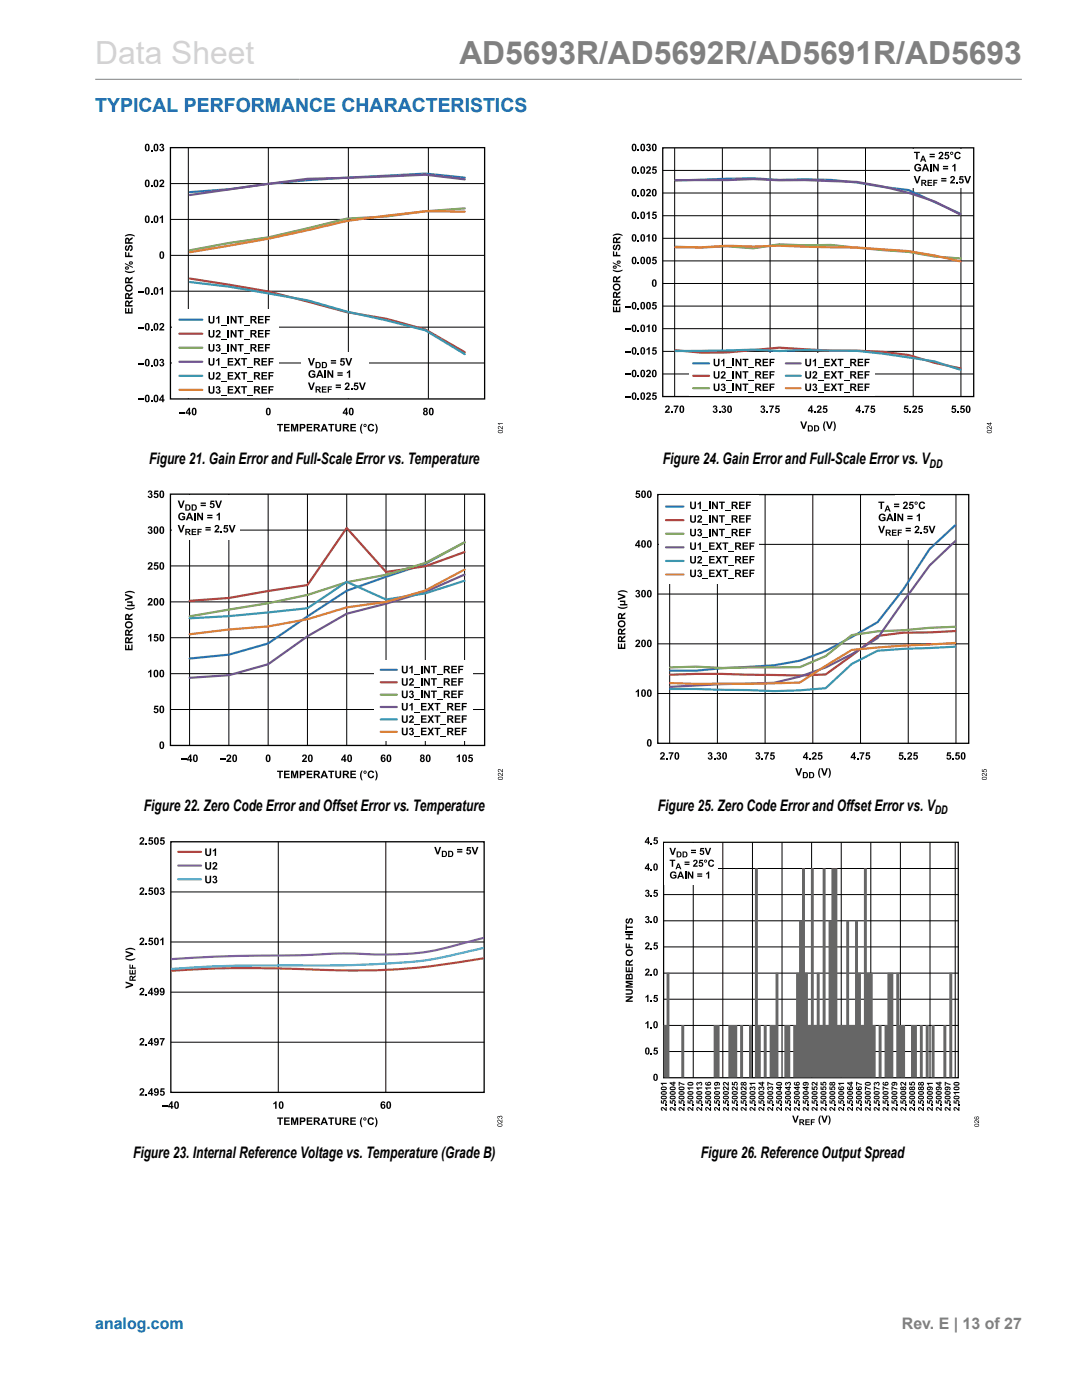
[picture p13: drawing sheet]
<svg xmlns="http://www.w3.org/2000/svg" width="216mm" height="279mm" viewBox="0 0 216 279" stroke-linecap="round" stroke-linejoin="round" font-family="sans-serif">
<defs><g id="words">
<text font-size="6.3" fill="#d3d3d3" x="19" y="12.7">Data Sheet</text>
<text font-size="6.3" fill="#808080" x="91.7" y="12.7">AD5693R/AD5692R/AD5691R/AD5693</text>
<text font-size="3.9" fill="#0067b8" x="19" y="22.3">TYPICAL PERFORMANCE CHARACTERISTICS</text>
<g font-size="3.2">
<text x="29.8" y="92.7">Figure 21. Gain Error and Full-Scale Error vs. Temperature</text>
<text x="132.3" y="92.7">Figure 24. Gain Error and Full-Scale Error vs. V</text>
<text x="28.7" y="161.9">Figure 22. Zero Code Error and Offset Error vs. Temperature</text>
<text x="131.3" y="161.9">Figure 25. Zero Code Error and Offset Error vs. V</text>
<text x="26.6" y="231.1">Figure 23. Internal Reference Voltage vs. Temperature (Grade B)</text>
<text x="139.9" y="231.1">Figure 26. Reference Output Spread</text>
</g>
<text font-size="3.2" fill="#0067b8" x="19" y="265.3">analog.com</text>
<text font-size="3.2" fill="#808080" x="180" y="265.3">Rev. E | 13 of 27</text>
<g font-size="2.4">
<text x="185.5" y="93.3">DD</text>
<text x="186.5" y="162.5">DD</text>
</g>
</g></defs>
<path d="M19 15.8h184.9" fill="none" stroke="#808080" stroke-width=".2"/>
<path d="M34 29.5h62.7v50.1h-62.7z" fill="none" stroke="#000" stroke-width=".26"/>
<path d="M34 36.6h62.7M37.6 29.4v50.2M53.5 29.4v50.2M69.5 29.4v50.2M85.5 29.4v50.2M34 58.1h62.7M34 51h62.7M34 43.8h62.7M34 72.4h62.7M34 65.3h62.7" fill="none" stroke="#000" stroke-width=".2"/>
<g fill="#000">
<path d="M30.1 29.9h.3v.3h-.3zM30.1 37h.3v.3h-.3zM32 28.8a.4 .4 0 0 1 .6 0 .4 .4 0 0 1-.1 .6 .47 .47 0 0 1 0 .8 .47 .47 0 0 1-.7-.4h.3a.23 .23 0 0 0 .3 .1 .23 .23 0 0 0 .1-.3 .23 .23 0 0 0-.3-.1v-.2a.18 .18 0 0 0 .2-.2 .18 .18 0 0 0-.3-.1v.1h-.3zM32 35.9a.51 .51 0 0 1 .7 .2 .51 .51 0 0 1-.3 .7l-.2 .3h.6v.2h-1l.1-.4a.71 .71 0 0 0 .5-.8l-.6 .2zM25.1 49.1l.3-.2v.3a.24 .24 0 0 0-.3 .3 .24 .24 0 0 0 .3 .2 .72 .72 0 0 1 .7-.8 .64 .64 0 0 1 .4 .7 .64 .64 0 0 1-.5 .5l-.1-.3a.28 .28 0 0 0 .4-.3 .28 .28 0 0 0-.4-.2 .57 .57 0 0 1-.2 .6 .57 .57 0 0 1-.7 0l-.1-.4zM25 50.3h.2v.7h.4v-.6h.2v.6h.7v.3h-1.5zM24.9 54l1 .2 1-.2-.2 .3a1.64 1.64 0 0 1-1.8-.1zM24.9 47l.7-.3h.4l.9 .3v.2l-1-.2-1 .2zM27.6 58.2h1.2v.2h-1.2zM30.1 58.5h.3v.3h-.3zM30.1 44.2h.3v.3h-.3zM31.9 57.7l.4-.4h.2v1.5h-.3v-1.1l-.3 .2z"/>
<path d="M31.9 43.4l.4-.4h.2v1.5h-.3v-1.1l-.3 .2zM25 61.5h.2v.8h.3v-.8h.3v.8h.4v-.9h.3v1.2h-1.5zM27.6 79.6h1.2v.2h-1.2zM27.6 72.5h1.2v.2h-1.2zM27.6 65.3h1.2v.2h-1.2zM30.1 72.8h.3v.3h-.3zM30.1 65.7h.3v.3h-.3zM32 71.7a.4 .4 0 0 1 .6 0 .4 .4 0 0 1-.1 .6 .47 .47 0 0 1 0 .8 .47 .47 0 0 1-.7-.4h.3a.23 .23 0 0 0 .3 .1 .23 .23 0 0 0 .1-.3 .23 .23 0 0 0-.3-.1v-.2a.18 .18 0 0 0 .2-.2 .18 .18 0 0 0-.3-.1v.1h-.3zM32 64.6a.51 .51 0 0 1 .7 .1 .51 .51 0 0 1-.3 .7l-.2 .3h.6v.3h-1l.1-.4a.71 .71 0 0 0 .5-.9l-.6 .2zM30.1 80h.3v.3h-.3zM35.8 82.2h1.2v.2h-1.2zM55.3 84.6h1.2v.3h-.5v1.2h-.3v-1.2h-.4z"/>
<path d="M56.7 84.6h1.1v.3h-.8v.3h.7v.2h-.7v.4h.8v.3h-1.1zM58.1 84.6h.4l.3 1 .3-1h.4v1.5h-.3v-1.2l-.3 1.2h-.3l-.3-1.2v1.2h-.2zM61.2 84.6h1.1v.3h-.8v.3h.8v.2h-.8v.4h.8v.3h-1.1zM65.5 84.6h1.2v.3h-.4v1.2h-.4v-1.2h-.4zM66.9 84.6h.3v.8a.32 .32 0 0 0 .3 .5 .32 .32 0 0 0 .3-.5v-.8h.3v.8a.61 .61 0 0 1-.6 .7 .61 .61 0 0 1-.6-.7zM69.9 84.6h1.1v.3h-.8v.3h.8v.2h-.8v.4h.8v.3h-1.1zM72.2 84.6h.2l-.3 1 .3 .9-.3-.1a1.64 1.64 0 0 1 .1-1.8zM73.6 84.8a.65 .65 0 0 1 1.1 .2l-.3 .1-.2-.2a.46 .46 0 0 0-.6 .5 .46 .46 0 0 0 .7 .3l.1-.1h.3a.71 .71 0 0 1-1.1 .4 .71 .71 0 0 1-.2-1.1zM74.8 84.6h.2l.3 .8v.6l-.3 .5h-.2l.3-.9z"/>
<path d="M29 28.8a.52 .52 0 0 1 .7 0 .52 .52 0 0 1 .2 .6 .54 .54 0 0 1-.5 .8 .54 .54 0 0 1-.5-.8zM29.3 28.9l-.1 .2a.65 .65 0 0 0 .2 .9 .84 .84 0 0 0 0-1.1z"/>
<path d="M29 36a.52 .52 0 0 1 .7-.1 .52 .52 0 0 1 .2 .7 .54 .54 0 0 1-.5 .8 .54 .54 0 0 1-.5-.8zM29.3 36.1l-.1 .1a.65 .65 0 0 0 .2 .9 .84 .84 0 0 0 0-1z"/>
<path d="M30.8 28.8a.52 .52 0 0 1 .7 0 .52 .52 0 0 1 .1 .6 .54 .54 0 0 1-.5 .8 .54 .54 0 0 1-.5-.8zM31 28.9v.2a.65 .65 0 0 0 .1 .9 .84 .84 0 0 0 0-1.1z"/>
<path d="M30.8 36a.52 .52 0 0 1 .7-.1 .52 .52 0 0 1 .1 .7 .54 .54 0 0 1-.5 .8 .54 .54 0 0 1-.5-.8zM31 36.1v.1a.65 .65 0 0 0 .1 .9 .84 .84 0 0 0 0-1z"/>
<path d="M24.9 57.5a.8 .8 0 0 1 1.6 0 .8 .8 0 0 1-1.6 0zM25.3 57.2a.46 .46 0 0 0 .4 .7 .46 .46 0 0 0 .4-.7l-.4-.1z"/>
<path d="M25.1 58.6l.4-.1 .3 .3 .7-.5v.4l-.6 .4-.1 .2 .7 .1v.3h-1.5zM25.3 58.8l-.1 .6h.4l-.1-.6z"/>
<path d="M25.1 55.5l.4-.2 .3 .4 .7-.5v.4l-.6 .3-.1 .3h.7v.3h-1.5zM25.3 55.7l-.1 .5h.4l-.1-.5z"/>
<path d="M25.1 47.6l.4-.2 .3 .4 .7-.5v.4l-.6 .3-.1 .3h.7v.3h-1.5zM25.3 47.8l-.1 .5h.4l-.1-.5z"/>
<path d="M24.9 52.5l1.6 .8v.2l-1.6-.8zM24.9 53.4a.4 .4 0 0 1 .8 0 .4 .4 0 0 1-.8 0zM25.1 53.4l.1 .2 .4-.1zM25.7 52.4a.4 .4 0 0 1 .8 0 .4 .4 0 0 1-.8 0zM25.9 52.4l.1 .2 .3-.1z"/>
<path d="M29 57.5a.52 .52 0 0 1 .7-.1 .52 .52 0 0 1 .2 .7 .54 .54 0 0 1-.5 .7 .54 .54 0 0 1-.5-.7zM29.3 57.6l-.1 .1a.65 .65 0 0 0 .2 .9 .84 .84 0 0 0 0-1.1z"/>
<path d="M29 43.1a.52 .52 0 0 1 .7 0 .52 .52 0 0 1 .2 .7 .54 .54 0 0 1-.5 .7 .54 .54 0 0 1-.5-.7zM29.3 43.3l-.1 .1a.65 .65 0 0 0 .2 .9 .84 .84 0 0 0 0-1.1z"/>
<path d="M30.8 57.5a.52 .52 0 0 1 .7-.1 .52 .52 0 0 1 .1 .7 .54 .54 0 0 1-.5 .7 .54 .54 0 0 1-.5-.7zM31 57.6v.1a.65 .65 0 0 0 .1 .9 .84 .84 0 0 0 0-1.1z"/>
<path d="M30.8 43.1a.52 .52 0 0 1 .7 0 .52 .52 0 0 1 .1 .7 .54 .54 0 0 1-.5 .7 .54 .54 0 0 1-.5-.7zM31 43.3v.1a.65 .65 0 0 0 .1 .9 .84 .84 0 0 0 0-1.1z"/>
<path d="M31.9 50.3a.52 .52 0 0 1 .7 0 .52 .52 0 0 1 .2 .6 .54 .54 0 0 1-.5 .8 .54 .54 0 0 1-.5-.8zM32.2 50.4l-.1 .1a.65 .65 0 0 0 .2 .9 .84 .84 0 0 0 0-1z"/>
<path d="M25.1 60.1l.4-.1 .3 .4 .7-.6v.4l-.6 .4-.1 .2 .7 .1v.3h-1.5zM25.3 60.3l-.1 .6h.4l-.1-.6z"/>
<path d="M29 78.9a.52 .52 0 0 1 .7 0 .52 .52 0 0 1 .2 .6 .54 .54 0 0 1-.5 .8 .54 .54 0 0 1-.5-.8zM29.3 79l-.1 .2a.65 .65 0 0 0 .2 .9 .84 .84 0 0 0 0-1.1z"/>
<path d="M29 71.8a.52 .52 0 0 1 .7-.1 .52 .52 0 0 1 .2 .7 .54 .54 0 0 1-.5 .7 .54 .54 0 0 1-.5-.7zM29.3 71.9l-.1 .1a.65 .65 0 0 0 .2 .9 .84 .84 0 0 0 0-1.1z"/>
<path d="M29 64.6a.52 .52 0 0 1 .7 0 .52 .52 0 0 1 .2 .6 .54 .54 0 0 1-.5 .8 .54 .54 0 0 1-.5-.8zM29.3 64.7l-.1 .1a.65 .65 0 0 0 .2 .9 .84 .84 0 0 0 0-1z"/>
<path d="M30.8 78.9a.52 .52 0 0 1 .7 0 .52 .52 0 0 1 .1 .6 .54 .54 0 0 1-.5 .8 .54 .54 0 0 1-.5-.8zM31 79v.2a.65 .65 0 0 0 .1 .9 .84 .84 0 0 0 0-1.1z"/>
<path d="M30.8 71.8a.52 .52 0 0 1 .7-.1 .52 .52 0 0 1 .1 .7 .54 .54 0 0 1-.5 .7 .54 .54 0 0 1-.5-.7zM31 71.9v.1a.65 .65 0 0 0 .1 .9 .84 .84 0 0 0 0-1.1z"/>
<path d="M30.8 64.6a.52 .52 0 0 1 .7 0 .52 .52 0 0 1 .1 .6 .54 .54 0 0 1-.5 .8 .54 .54 0 0 1-.5-.8zM31 64.7v.1a.65 .65 0 0 0 .1 .9 .84 .84 0 0 0 0-1z"/>
<path d="M32.4 78.8h.2v.9h.2l-.2 .6h-.2v-.3h-.7v-.3zM32.4 79.2l-.4 .5h.4z"/>
<path d="M37.7 81.4h.2v.9h.2l-.2 .6h-.3v-.3h-.6v-.3zM37.6 81.8l-.3 .5h.3z"/>
<path d="M38.4 81.5a.52 .52 0 0 1 .7 0 .52 .52 0 0 1 .1 .6 .54 .54 0 0 1-.5 .8 .54 .54 0 0 1-.5-.8zM38.6 81.6v.2a.65 .65 0 0 0 .1 .9 .84 .84 0 0 0 0-1.1z"/>
<path d="M53.2 81.5a.52 .52 0 0 1 .7 0 .52 .52 0 0 1 .1 .6 .54 .54 0 0 1-.5 .8 .54 .54 0 0 1-.4-.8zM53.4 81.6v.2a.65 .65 0 0 0 .1 .9 .84 .84 0 0 0 0-1.1z"/>
<path d="M59.8 84.6h.5a.49 .49 0 0 1 .7 .5 .49 .49 0 0 1-.7 .4h-.2v.6h-.3zM60.1 84.9v.4a.32 .32 0 0 0 .4 0 .32 .32 0 0 0 .1-.3z"/>
<path d="M62.6 84.6h.6a.43 .43 0 0 1 .6 .3 .43 .43 0 0 1-.4 .5l.5 .7h-.3l-.4-.5-.2-.1-.1 .6h-.3zM62.9 84.9v.3h.6l-.1-.3z"/>
<path d="M64.5 84.6h.4l.6 1.5h-.4l-.1-.3h-.6l-.1 .3h-.3zM64.7 85l-.2 .5h.4z"/>
<path d="M68.4 84.6h.6a.43 .43 0 0 1 .6 .3 .43 .43 0 0 1-.4 .5l.5 .7h-.3l-.4-.5-.2-.1-.1 .6h-.3zM68.7 84.9v.3h.6l-.1-.3z"/>
<path d="M69 81.4h.3v.9h.2l-.2 .6h-.3v-.3h-.6v-.3zM69 81.8l-.3 .5h.3z"/>
<path d="M69.7 81.5a.52 .52 0 0 1 .7 0 .52 .52 0 0 1 .2 .6 .54 .54 0 0 1-.5 .8 .54 .54 0 0 1-.5-.8zM70 81.6l-.1 .2a.65 .65 0 0 0 .2 .9 .84 .84 0 0 0 0-1.1z"/>
<path d="M72.5 84.9a.35 .35 0 0 1 .7 0 .35 .35 0 0 1-.7 0zM72.7 84.9a.16 .16 0 0 0 .3 0 .16 .16 0 0 0-.3 0z"/>
<path d="M84.6 81.5a.42 .42 0 0 1 .6-.1 .42 .42 0 0 1-.1 .7 .45 .45 0 0 1 .1 .6 .45 .45 0 0 1-.7 0 .45 .45 0 0 1 .1-.6l-.1-.3zM84.7 82.4a.23 .23 0 0 0 .4 0 .23 .23 0 0 0-.4 0zM84.7 81.8a.2 .2 0 0 0 .4 0 .2 .2 0 0 0-.4 0z"/>
<path d="M85.7 81.5a.52 .52 0 0 1 .7 0 .52 .52 0 0 1 .1 .6 .54 .54 0 0 1-.5 .8 .54 .54 0 0 1-.4-.8zM86 81.6l-.1 .2a.65 .65 0 0 0 .2 .9 .84 .84 0 0 0 0-1.1z"/>
</g>
<g fill="#fff">
<path d="M34.3 61.7h21.2v17.6h-21.2z"/>
<path d="M60.1 70.2h13.5v9.1h-13.5z"/>
</g>
<path d="M92.7 35.5l-7.8-.9a582.4 582.4 0 0 0-31.3 2.1l-7.9 1.1-7.8 .5M35.8 63.8h4.6" fill="none" stroke="#416fa6" stroke-width=".44"/>
<g fill="#000">
<path d="M41.6 63.1h.3v.8a.32 .32 0 0 0 .3 .4 .32 .32 0 0 0 .3-.4v-.8h.3v.7a.61 .61 0 0 1-.6 .8 .61 .61 0 0 1-.6-.7zM41.6 65.9h.3v.8a.32 .32 0 0 0 .3 .4 .32 .32 0 0 0 .3-.4v-.8h.3v.7a.61 .61 0 0 1-.6 .8 .61 .61 0 0 1-.6-.7zM41.6 68.7h.3v.8a.32 .32 0 0 0 .3 .4 .32 .32 0 0 0 .3-.4v-.8h.3v.7a.61 .61 0 0 1-.6 .8 .61 .61 0 0 1-.6-.7zM41.6 71.5h.3v.8a.32 .32 0 0 0 .3 .4 .32 .32 0 0 0 .3-.4v-.8h.3v.7a.61 .61 0 0 1-.6 .8 .61 .61 0 0 1-.6-.7zM41.6 74.3h.3v.8a.32 .32 0 0 0 .3 .4 .32 .32 0 0 0 .3-.4v-.8h.3v.7a.61 .61 0 0 1-.6 .8 .61 .61 0 0 1-.6-.7zM41.6 77.1h.3v.8a.32 .32 0 0 0 .3 .4 .32 .32 0 0 0 .3-.4v-.8h.3v.7a.61 .61 0 0 1-.6 .8 .61 .61 0 0 1-.6-.7zM43.2 68.8a.4 .4 0 0 1 .6 0 .4 .4 0 0 1-.1 .6 .47 .47 0 0 1 0 .8 .47 .47 0 0 1-.7-.4l.3-.1a.23 .23 0 0 0 .3 .2 .23 .23 0 0 0 .1-.3 .23 .23 0 0 0-.3-.1v-.3a.18 .18 0 0 0 .3-.2 .18 .18 0 0 0-.3-.1l-.1 .2-.2-.1zM43.2 77.2a.4 .4 0 0 1 .6 0 .4 .4 0 0 1-.1 .6 .47 .47 0 0 1 0 .8 .47 .47 0 0 1-.7-.4l.3-.1a.23 .23 0 0 0 .3 .2 .23 .23 0 0 0 .1-.3 .23 .23 0 0 0-.3-.1v-.3a.18 .18 0 0 0 .3-.1 .18 .18 0 0 0-.3-.2l-.1 .2-.2-.1zM43.1 63.4l.4-.3h.3v1.5h-.3v-1.1l-.4 .2zM43.1 71.8l.4-.3h.3v1.5h-.3v-1.1l-.4 .2zM43.2 66a.51 .51 0 0 1 .8 .1 .51 .51 0 0 1-.3 .7l-.3 .3h.6v.3h-1l.2-.4a.71 .71 0 0 0 .5-.9l-.7 .2zM43.2 74.4a.51 .51 0 0 1 .8 .1 .51 .51 0 0 1-.3 .7l-.3 .3h.6v.3h-1l.2-.4a.71 .71 0 0 0 .5-.9l-.7 .2z"/>
<path d="M44.1 64.8h1.2v.2h-1.2zM44.1 67.6h1.2v.2h-1.2zM44.1 70.4h1.2v.2h-1.2zM44.1 73.2h1.2v.2h-1.2zM44.1 76h1.2v.2h-1.2zM44.1 78.8h1.2v.2h-1.2zM45.4 63.1h.3v1.5h-.3zM45.4 65.9h.3v1.5h-.3zM45.4 68.7h.3v1.5h-.3zM45.4 71.5h1.1v.2h-.8v.3h.8v.3h-.8v.4h.9v.3h-1.2zM45.4 74.3h1.1v.2h-.8v.3h.8v.3h-.8v.4h.9v.3h-1.2zM45.4 77.1h1.1v.2h-.8v.3h.8v.3h-.8v.4h.9v.3h-1.2z"/>
<path d="M46 63.1h.3l.6 1v-1h.3v1.5h-.3l-.6-1v1h-.3zM46 65.9h.3l.6 1v-1h.3v1.5h-.3l-.6-1v1h-.3zM46 68.7h.3l.6 1v-1h.3v1.5h-.3l-.6-1v1h-.3zM46.7 71.5h.4l.3 .4 .3-.4h.3l-.4 .7 .5 .8h-.4l-.3-.6-.4 .6h-.3l.5-.8zM46.7 74.3h.4l.3 .4 .3-.4h.3l-.4 .7 .5 .8h-.4l-.3-.6-.4 .6h-.3l.5-.8zM46.7 77.1h.4l.3 .4 .3-.4h.3l-.4 .7 .5 .8h-.4l-.3-.6-.4 .6h-.3l.5-.8zM47.4 63.1h1.2v.2h-.4v1.3h-.3v-1.3h-.5zM47.4 65.9h1.2v.2h-.4v1.3h-.3v-1.3h-.5zM47.4 68.7h1.2v.2h-.4v1.3h-.3v-1.3h-.5zM48.1 71.5h1.2v.2h-.4v1.3h-.3v-1.3h-.5zM48.1 74.3h1.2v.2h-.4v1.3h-.3v-1.3h-.5zM48.1 77.1h1.2v.2h-.4v1.3h-.3v-1.3h-.5z"/>
<path d="M48.6 64.8h1.2v.2h-1.2zM48.6 67.6h1.2v.2h-1.2zM48.6 70.4h1.2v.2h-1.2zM49.3 73.2h1.2v.2h-1.2zM49.3 76h1.2v.2h-1.2zM49.3 78.8h1.2v.2h-1.2zM51.5 63.1h1.1v.2h-.8v.3h.7v.3h-.7v.4h.8v.3h-1.1zM51.5 65.9h1.1v.2h-.8v.3h.7v.3h-.7v.4h.8v.3h-1.1zM51.5 68.7h1.1v.2h-.8v.3h.7v.3h-.7v.4h.8v.3h-1.1zM52.2 71.5h1.1v.2h-.8v.3h.7v.3h-.7v.4h.8v.3h-1.1zM52.2 74.3h1.1v.2h-.8v.3h.7v.3h-.7v.4h.8v.3h-1.1zM52.2 77.1h1.1v.2h-.8v.3h.7v.3h-.7v.4h.8v.3h-1.1z"/>
<path d="M52.9 63.1h1v.2h-.7v.4h.6v.2h-.6v.7h-.3zM52.9 65.9h1v.2h-.7v.4h.6v.2h-.6v.7h-.3zM52.9 68.7h1v.2h-.7v.4h.6v.2h-.6v.7h-.3zM53.6 71.5h1v.2h-.7v.4h.6v.2h-.6v.7h-.3zM53.6 74.3h1v.2h-.7v.4h.6v.2h-.6v.7h-.3zM53.6 77.1h1v.2h-.7v.4h.6v.2h-.6v.7h-.3zM61.4 71.5h.4l.3 1.1 .4-1.1h.3l-.5 1.5h-.3zM61.4 76.3h.4l.3 1.1 .4-1.1h.3l-.5 1.5h-.3zM61.8 74.1a.71 .71 0 0 1 1.1 .2l-.3 .1a.45 .45 0 0 0-.6-.2 .45 .45 0 0 0-.1 .7 .38 .38 0 0 0 .4 .3 .38 .38 0 0 0 .3-.4h-.3v-.2h.6v.6a.81 .81 0 0 1-1.1 0 .81 .81 0 0 1 0-1.1zM64.2 77.1h.9v.2h-.6v.3h.6v.2h-.6v.3h.7v.3h-1zM64.7 73.9h.3v1.5h-.3zM65.3 73.9h.3l.6 1v-1h.3v1.5h-.3l-.6-1v1h-.3z"/>
<path d="M65.4 77.1h.8v.2h-.6v.3h.6v.2h-.6v.6h-.2zM68 71.5h.8v.2h-.6v.3a.5 .5 0 0 1 .6 .4 .5 .5 0 0 1-.4 .6 .5 .5 0 0 1-.6-.4l.3-.1 .1 .2a.25 .25 0 0 0 .3-.3 .25 .25 0 0 0-.4-.1h-.2zM68.9 71.5h.3l.4 1.1 .4-1.1h.3l-.5 1.5h-.4zM68.9 76.4a.51 .51 0 0 1 .8 .2 .51 .51 0 0 1-.3 .7l-.2 .3h.6v.2h-1l.1-.4a.71 .71 0 0 0 .5-.8l-.6 .2zM69.2 74.3l.4-.4h.3v1.5h-.3v-1.1l-.4 .2zM70 77.5h.3v.3h-.3zM70.7 76.4h.8v.2h-.6v.3a.5 .5 0 0 1 .6 .3 .5 .5 0 0 1-.4 .7 .5 .5 0 0 1-.6-.5h.3l.1 .2a.25 .25 0 0 0 .3-.3 .25 .25 0 0 0-.4-.1l-.2-.1zM71.6 76.3h.3l.4 1.1 .4-1.1h.3l-.5 1.5h-.4zM29.6 98a.4 .4 0 0 1 .6 0 .4 .4 0 0 1 0 .6 .47 .47 0 0 1 0 .8 .47 .47 0 0 1-.7-.4h.2a.23 .23 0 0 0 .3 .1 .23 .23 0 0 0 .2-.3 .23 .23 0 0 0-.4-.1l.1-.2a.18 .18 0 0 0 .2-.2 .18 .18 0 0 0-.3-.1v.1h-.3zM30.8 97.9h.8v.3h-.6v.2a.5 .5 0 0 1 .6 .4 .5 .5 0 0 1-.4 .6 .5 .5 0 0 1-.6-.4h.3l.1 .1a.25 .25 0 0 0 .3-.3 .25 .25 0 0 0-.4-.1h-.2zM99.4 85.1a.66 .66 0 0 1 .8 .4v-.5h.1v.7l-.2-.1a.45 .45 0 0 0-.6-.3l.1 .4-.2-.2zM99.3 84.4h1v.2h-.7l.1 .2h-.1z"/>
<path d="M25 118.5l1.5 .5v.4l-1.5 .5v-.3l1.1-.4-1.1-.4zM24.9 118.2l.7-.2 .4-.1 .9 .3v.2l-1-.2-1 .2zM29.6 105.1a.4 .4 0 0 1 .6 0 .4 .4 0 0 1 0 .6 .47 .47 0 0 1 0 .8 .47 .47 0 0 1-.7-.4h.2a.23 .23 0 0 0 .3 .2 .23 .23 0 0 0 .2-.4 .23 .23 0 0 0-.4 0l.1-.3a.18 .18 0 0 0 .2-.2 .18 .18 0 0 0-.3-.1v.2l-.3-.1zM29.6 112.3a.51 .51 0 0 1 .8 .2 .51 .51 0 0 1-.3 .7l-.2 .2h.5v.3h-1l.2-.4a.71 .71 0 0 0 .5-.8l-.6 .1zM30.8 112.2h.8v.3h-.6v.2a.5 .5 0 0 1 .6 .4 .5 .5 0 0 1-.4 .6 .5 .5 0 0 1-.6-.4h.3l.1 .1a.25 .25 0 0 0 .3-.3 .25 .25 0 0 0-.4-.1h-.2zM25.4 120h1.1v.3h-.2l.2 .3-.2 .1h.6v.3h-1.5v-.3h.6a.2 .2 0 0 0 .2-.2 .2 .2 0 0 0-.2-.2h-.6zM25 128.7h.2v.8h.3v-.8h.3v.8h.4v-.9h.3v1.2h-1.5zM24.9 121.2l1 .2 1-.2-.2 .3a1.64 1.64 0 0 1-1.8-.1zM29.6 134l.4-.3h.2v1.5h-.3v-1.1l-.3 .2zM29.6 126.9l.4-.4h.2v1.5h-.3v-1.1l-.3 .2zM29.6 119.4a.51 .51 0 0 1 .8 .2 .51 .51 0 0 1-.3 .7l-.2 .3h.5v.2h-1l.2-.3a.71 .71 0 0 0 .5-.9l-.6 .2zM30.8 126.5h.8v.3h-.6v.2a.5 .5 0 0 1 .6 .4 .5 .5 0 0 1-.4 .6 .5 .5 0 0 1-.6-.4h.3l.1 .1a.25 .25 0 0 0 .3-.2 .25 .25 0 0 0-.4-.2h-.2z"/>
<path d="M30.8 140.8h.8v.3h-.6v.3a.5 .5 0 0 1 .6 .3 .5 .5 0 0 1-.4 .6 .5 .5 0 0 1-.6-.4h.3l.1 .2a.25 .25 0 0 0 .3-.3 .25 .25 0 0 0-.4-.2h-.2zM36.1 151.4h1.1v.2h-1.1zM43.9 151.4h1.2v.2h-1.2zM45.3 150.7a.51 .51 0 0 1 .8 .1 .51 .51 0 0 1-.3 .8l-.2 .2h.5v.3h-1l.2-.4a.71 .71 0 0 0 .5-.8l-.6 .1zM55.3 153.8h1.2v.3h-.5v1.2h-.3v-1.2h-.4zM56.7 153.8h1.1v.3h-.8v.3h.7v.2h-.7v.4h.8v.3h-1.1zM58.1 153.8h.4l.3 1 .3-1h.4v1.5h-.3v-1.2l-.3 1.2h-.3l-.3-1.2v1.2h-.2zM61.2 153.8h1.1v.3h-.8v.3h.8v.2h-.8v.4h.8v.3h-1.1zM60.4 150.7a.51 .51 0 0 1 .8 .1 .51 .51 0 0 1-.3 .8l-.2 .2h.5v.3h-1l.2-.4a.71 .71 0 0 0 .5-.8l-.6 .1zM65.5 153.8h1.2v.3h-.4v1.2h-.4v-1.2h-.4zM66.9 153.8h.3v.8a.32 .32 0 0 0 .3 .5 .32 .32 0 0 0 .3-.5v-.8h.3v.8a.61 .61 0 0 1-.6 .7 .61 .61 0 0 1-.6-.7zM69.9 153.8h1.1v.3h-.8v.3h.8v.2h-.8v.4h.8v.3h-1.1z"/>
<path d="M72.2 153.8h.2l-.3 1 .3 .9-.3-.1a1.64 1.64 0 0 1 .1-1.8zM73.6 154a.65 .65 0 0 1 1.1 .2l-.3 .1-.2-.2a.46 .46 0 0 0-.6 .5 .46 .46 0 0 0 .7 .3l.1-.1h.3a.71 .71 0 0 1-1.1 .4 .71 .71 0 0 1-.2-1.1zM74.8 153.8h.2l.3 .8v.6l-.3 .5h-.2l.3-.9zM91.1 150.9l.5-.3h.2v1.5h-.3v-1.1l-.4 .2zM93.6 150.6h.7v.3h-.5l-.1 .2a.5 .5 0 0 1 .7 .4 .5 .5 0 0 1-.4 .6 .5 .5 0 0 1-.6-.4h.3v.1a.25 .25 0 0 0 .4-.3 .25 .25 0 0 0-.5-.1h-.2z"/>
<path d="M50 63.1h.6a.43 .43 0 0 1 .6 .3 .43 .43 0 0 1-.4 .5l.5 .7h-.4l-.3-.6-.3-.1v.7h-.3zM50.3 63.3v.4l.5-.1v-.3z"/>
<path d="M50 65.9h.6a.43 .43 0 0 1 .6 .3 .43 .43 0 0 1-.4 .5l.5 .7h-.4l-.3-.6-.3-.1v.7h-.3zM50.3 66.1v.4l.5-.1v-.3z"/>
<path d="M50 68.7h.6a.43 .43 0 0 1 .6 .3 .43 .43 0 0 1-.4 .5l.5 .7h-.4l-.3-.6-.3-.1v.7h-.3zM50.3 68.9v.4l.5-.1v-.3z"/>
<path d="M50.7 71.5h.6a.43 .43 0 0 1 .6 .3 .43 .43 0 0 1-.4 .5l.5 .7h-.4l-.3-.6-.3-.1v.7h-.3zM51 71.7v.4l.5-.1v-.3z"/>
<path d="M50.7 74.3h.6a.43 .43 0 0 1 .6 .3 .43 .43 0 0 1-.4 .5l.5 .7h-.4l-.3-.6-.3-.1v.7h-.3zM51 74.5v.4l.5-.1v-.3z"/>
<path d="M50.7 77.1h.6a.43 .43 0 0 1 .6 .3 .43 .43 0 0 1-.4 .5l.5 .7h-.4l-.3-.6-.3-.1v.7h-.3zM51 77.3v.4l.5-.1v-.3z"/>
<path d="M63 72.2h.4a.63 .63 0 0 1 .6 .6 .63 .63 0 0 1-.6 .7h-.4zM63.2 72.4v.9a.43 .43 0 0 0 .5-.4 .43 .43 0 0 0-.5-.5z"/>
<path d="M63 77.1h.5a.36 .36 0 0 1 .5 .3 .36 .36 0 0 1-.3 .4l.4 .6h-.3l-.5-.6-.1 .6h-.2zM63.2 77.3v.3h.5l-.1-.3z"/>
<path d="M64.2 72.2h.5a.63 .63 0 0 1 .6 .6 .63 .63 0 0 1-.6 .7h-.5zM64.5 72.4v.9a.43 .43 0 0 0 .5-.4 .43 .43 0 0 0-.5-.5z"/>
<path d="M63.7 73.9h.3l.6 1.5h-.4l-.1-.3h-.6l-.1 .3h-.3zM63.8 74.2l-.2 .6h.4z"/>
<path d="M66 71.9h1.1v.2h-1.1zM66 72.3h1.1v.3h-1.1z"/>
<path d="M67 76.7h1v.3h-1zM67 77.2h1v.3h-1z"/>
<path d="M67.3 74.3h1.1v.3h-1.1zM67.3 74.8h1.1v.2h-1.1z"/>
<path d="M31.9 98a.52 .52 0 0 1 .7 0 .52 .52 0 0 1 .2 .6 .54 .54 0 0 1-.5 .8 .54 .54 0 0 1-.5-.8zM32.2 98.1l-.1 .2a.65 .65 0 0 0 .2 .9 .84 .84 0 0 0 0-1.1z"/>
<path d="M99.4 85.9l.2-.1a.39 .39 0 0 1 .6 .1 .39 .39 0 0 1-.1 .5 .45 .45 0 0 1-.5 .1 .45 .45 0 0 1-.2-.5zM99.5 86v.1a.41 .41 0 0 0 .3 .2 .41 .41 0 0 0 .4-.2z"/>
<path d="M30.8 119.5a.52 .52 0 0 1 .7 0 .52 .52 0 0 1 .1 .6 .54 .54 0 0 1-.5 .8 .54 .54 0 0 1-.5-.8zM31 119.6v.1a.65 .65 0 0 0 .1 .9 .84 .84 0 0 0 0-1z"/>
<path d="M30.8 105.2a.52 .52 0 0 1 .7-.1 .52 .52 0 0 1 .1 .7 .54 .54 0 0 1-.5 .8 .54 .54 0 0 1-.5-.8zM31 105.3v.1a.65 .65 0 0 0 .1 .9 .84 .84 0 0 0 0-1z"/>
<path d="M31.9 119.5a.52 .52 0 0 1 .7 0 .52 .52 0 0 1 .2 .6 .54 .54 0 0 1-.5 .8 .54 .54 0 0 1-.5-.8zM32.2 119.6l-.1 .1a.65 .65 0 0 0 .2 .9 .84 .84 0 0 0 0-1z"/>
<path d="M31.9 112.3a.52 .52 0 0 1 .7 0 .52 .52 0 0 1 .2 .7 .54 .54 0 0 1-.5 .7 .54 .54 0 0 1-.5-.7zM32.2 112.5l-.1 .1a.65 .65 0 0 0 .2 .9 .84 .84 0 0 0 0-1.1z"/>
<path d="M31.9 105.2a.52 .52 0 0 1 .7-.1 .52 .52 0 0 1 .2 .7 .54 .54 0 0 1-.5 .8 .54 .54 0 0 1-.5-.8zM32.2 105.3l-.1 .1a.65 .65 0 0 0 .2 .9 .84 .84 0 0 0 0-1z"/>
<path d="M24.9 124.7a.8 .8 0 0 1 1.6 0 .8 .8 0 0 1-1.6 0zM25.3 124.4a.46 .46 0 0 0 .4 .7 .46 .46 0 0 0 .4-.7l-.4-.1z"/>
<path d="M25.1 127.3l.4-.1 .3 .3 .7-.5v.4l-.6 .4-.1 .2 .7 .1v.3h-1.5zM25.3 127.5l-.1 .6h.4l-.1-.6z"/>
<path d="M25.1 125.8l.4-.1 .3 .3 .7-.5v.4l-.6 .4-.1 .2 .7 .1v.3h-1.5zM25.3 126l-.1 .6h.4l-.1-.6z"/>
<path d="M25.1 122.7l.4-.2 .3 .4 .7-.5v.3l-.6 .4-.1 .3h.7v.3h-1.5zM25.3 122.9l-.1 .5h.4l-.1-.5z"/>
<path d="M30.8 133.8a.52 .52 0 0 1 .7 0 .52 .52 0 0 1 .1 .6 .54 .54 0 0 1-.5 .8 .54 .54 0 0 1-.5-.8zM31 133.9v.1a.65 .65 0 0 0 .1 .9 .84 .84 0 0 0 0-1z"/>
<path d="M31.9 133.8a.52 .52 0 0 1 .7 0 .52 .52 0 0 1 .2 .6 .54 .54 0 0 1-.5 .8 .54 .54 0 0 1-.5-.8zM32.2 133.9l-.1 .1a.65 .65 0 0 0 .2 .9 .84 .84 0 0 0 0-1z"/>
<path d="M31.9 126.7a.52 .52 0 0 1 .7-.1 .52 .52 0 0 1 .2 .7 .54 .54 0 0 1-.5 .7 .54 .54 0 0 1-.5-.7zM32.2 126.8l-.1 .1a.65 .65 0 0 0 .2 .9 .84 .84 0 0 0 0-1.1z"/>
<path d="M31.9 148.1a.52 .52 0 0 1 .7 0 .52 .52 0 0 1 .2 .6 .54 .54 0 0 1-.5 .8 .54 .54 0 0 1-.5-.8zM32.2 148.2l-.1 .2a.65 .65 0 0 0 .2 .9 .84 .84 0 0 0 0-1.1z"/>
<path d="M31.9 141a.52 .52 0 0 1 .7-.1 .52 .52 0 0 1 .2 .7 .54 .54 0 0 1-.5 .7 .54 .54 0 0 1-.5-.7zM32.2 141.1l-.1 .1a.65 .65 0 0 0 .2 .9 .84 .84 0 0 0 0-1.1z"/>
<path d="M37.9 150.6h.3v.9h.2l-.2 .6h-.3v-.3h-.6v-.3zM37.9 151l-.3 .5h.3z"/>
<path d="M38.6 150.7a.52 .52 0 0 1 .7 0 .52 .52 0 0 1 .2 .6 .54 .54 0 0 1-.5 .8 .54 .54 0 0 1-.5-.8zM38.9 150.8l-.1 .2a.65 .65 0 0 0 .2 .9 .84 .84 0 0 0 0-1.1z"/>
<path d="M46.5 150.7a.52 .52 0 0 1 .7 0 .52 .52 0 0 1 .1 .6 .54 .54 0 0 1-.5 .8 .54 .54 0 0 1-.5-.8zM46.7 150.8v.2a.65 .65 0 0 0 .1 .9 .84 .84 0 0 0 0-1.1z"/>
<path d="M53.2 150.7a.52 .52 0 0 1 .6 0 .52 .52 0 0 1 .2 .6 .54 .54 0 0 1-.5 .8 .54 .54 0 0 1-.5-.8zM53.4 150.8l-.1 .2a.65 .65 0 0 0 .2 .9 .84 .84 0 0 0 0-1.1z"/>
<path d="M59.8 153.8h.5a.49 .49 0 0 1 .7 .5 .49 .49 0 0 1-.7 .4h-.2v.6h-.3zM60.1 154.1v.4a.32 .32 0 0 0 .4 0 .32 .32 0 0 0 .1-.3z"/>
<path d="M61.6 150.7a.52 .52 0 0 1 .7 0 .52 .52 0 0 1 .1 .6 .54 .54 0 0 1-.5 .8 .54 .54 0 0 1-.5-.8zM61.8 150.8v.2a.65 .65 0 0 0 .1 .9 .84 .84 0 0 0 0-1.1z"/>
<path d="M62.6 153.8h.6a.43 .43 0 0 1 .6 .3 .43 .43 0 0 1-.4 .5l.5 .7h-.3l-.4-.5-.2-.1-.1 .6h-.3zM62.9 154.1v.3h.6l-.1-.3z"/>
<path d="M64.5 153.8h.4l.6 1.5h-.4l-.1-.3h-.6l-.1 .3h-.3zM64.7 154.2l-.2 .5h.4z"/>
<path d="M68.4 153.8h.6a.43 .43 0 0 1 .6 .3 .43 .43 0 0 1-.4 .5l.5 .7h-.3l-.4-.5-.2-.1-.1 .6h-.3zM68.7 154.1v.3h.6l-.1-.3z"/>
<path d="M68.7 150.6h.3v.9h.1l-.1 .6h-.3v-.3h-.6v-.3zM68.7 151l-.4 .5h.4z"/>
<path d="M69.4 150.7a.52 .52 0 0 1 .7 0 .52 .52 0 0 1 .1 .6 .54 .54 0 0 1-.4 .8 .54 .54 0 0 1-.5-.8zM69.7 150.8l-.1 .2a.65 .65 0 0 0 .2 .9 .84 .84 0 0 0 0-1.1z"/>
<path d="M72.5 154.1a.35 .35 0 0 1 .7 0 .35 .35 0 0 1-.7 0zM72.7 154.1a.16 .16 0 0 0 .3 0 .16 .16 0 0 0-.3 0z"/>
<path d="M76.1 150.8l.6-.2 .2 .3-.5-.1-.2 .4a.49 .49 0 0 1 .7 .4 .49 .49 0 0 1-.4 .6 .49 .49 0 0 1-.5-.6zM76.3 151.6a.25 .25 0 0 0 .5 0 .25 .25 0 0 0-.5 0z"/>
<path d="M77.3 150.7a.52 .52 0 0 1 .6 0 .52 .52 0 0 1 .2 .6 .54 .54 0 0 1-.5 .8 .54 .54 0 0 1-.5-.8zM77.5 150.8l-.1 .2a.65 .65 0 0 0 .2 .9 .84 .84 0 0 0 0-1.1z"/>
<path d="M83.9 150.7a.42 .42 0 0 1 .7-.1 .42 .42 0 0 1-.1 .7 .45 .45 0 0 1 .1 .6 .45 .45 0 0 1-.7 0 .45 .45 0 0 1 .1-.6l-.2-.3zM84.1 151.6a.23 .23 0 0 0 .4 0 .23 .23 0 0 0-.4 0zM84.1 151a.2 .2 0 0 0 .4 0 .2 .2 0 0 0-.4 0z"/>
<path d="M85.1 150.7a.52 .52 0 0 1 .7 0 .52 .52 0 0 1 .1 .6 .54 .54 0 0 1-.5 .8 .54 .54 0 0 1-.4-.8zM85.3 150.8v.2a.65 .65 0 0 0 .1 .9 .84 .84 0 0 0 0-1.1z"/>
<path d="M92.4 150.7a.52 .52 0 0 1 .6 0 .52 .52 0 0 1 .2 .6 .54 .54 0 0 1-.5 .8 .54 .54 0 0 1-.5-.8zM92.6 150.8l-.1 .2a.65 .65 0 0 0 .2 .9 .84 .84 0 0 0 0-1.1z"/>
</g>
<path d="M37.9 55.6l15.7 2.6 15.6 4.1 7.9 1.3 7.8 2.2 7.8 4.5M35.8 66.6h4.6" fill="none" stroke="#a8423f" stroke-width=".44"/>
<path d="M92.7 41.6l-7.8 .6-7.8 1-7.9 .4-15.6 3.8-7.9 1.1-7.8 1.5M35.8 69.4h4.6" fill="none" stroke="#86a44a" stroke-width=".44"/>
<path d="M92.7 35.8l-7.8-.9-23.5 .8-23.5 3.2M35.8 72.2h4.6" fill="none" stroke="#6e548d" stroke-width=".44"/>
<path d="M37.9 56.3l7.8 .9 15.7 2.7 7.8 2.3 7.9 1.7 7.8 2 7.8 4.8M35.8 75h4.6" fill="none" stroke="#3d96ae" stroke-width=".44"/>
<path d="M92.7 42.2h-7.8l-15.7 1.9a307 307 0 0 1-31.3 6.2M35.8 77.8h4.6" fill="none" stroke="#da8137" stroke-width=".44"/>
<path d="M34 98.6h62.7v50.2h-62.7z" fill="none" stroke="#000" stroke-width=".26"/>
<g fill="none" stroke="#000" stroke-width=".2">
<path d="M37.8 98.6v50.2M45.7 98.6v50.2M53.5 98.6v50.2M61.3 98.6v50.2M69.2 98.6v50.2M77 98.6v50.2M84.9 98.6v50.2M92.7 98.6v50.2M34 112.9h62.7M34 105.8h62.7M34 134.4h62.7M34 127.3h62.7"/>
<path d="M34 120.1h62.7M34 141.6h62.7"/>
</g>
<path d="M74.7 131.7h19.7v16.1h-19.7z" fill="#fff"/>
<path d="M92.7 108.2l-7.9 4.3-15.6 5.4-7.8 5.1-7.9 5.4-7.8 2.2-7.9 .8M76 133.7h3.2" fill="none" stroke="#416fa6" stroke-width=".44"/>
<path d="M92.7 110.2l-7.9 2.8-7.8 1.1-7.8-8.7-7.8 11.4-7.9 1.1-7.8 1.4-7.9 .6M76 136.2h3.2" fill="none" stroke="#a8423f" stroke-width=".44"/>
<path d="M92.7 108.3l-7.9 4.1-7.8 2.3-7.8 1.5-7.8 2.5-7.9 1.7-15.7 2.6M76 138.6h3.2" fill="none" stroke="#86a44a" stroke-width=".44"/>
<path d="M92.7 114.7l-7.9 3.4-7.8 2.4-7.8 2-7.8 4.5-7.9 5.6-7.8 2.1-7.9 .6M76 141.1h3.2" fill="none" stroke="#6e548d" stroke-width=".44"/>
<path d="M92.7 115.9l-7.9 2.5-7.8 1.2-7.8-3.5-7.8 5.3-15.7 1.6-7.9 .4M76 143.6h3.2" fill="none" stroke="#3d96ae" stroke-width=".44"/>
<path d="M92.7 113.7l-7.9 4.2-7.8 2.2-7.8 1.1-7.8 2.4-7.9 1.4-7.8 .6-7.9 1M76 146.1h3.2" fill="none" stroke="#da8137" stroke-width=".44"/>
<g fill="#000">
<path d="M80.2 132.9h.3v.8a.32 .32 0 0 0 .3 .4 .32 .32 0 0 0 .3-.4v-.8h.3v.8a.61 .61 0 0 1-.6 .7 .61 .61 0 0 1-.6-.7zM80.2 135.3h.3v.9a.32 .32 0 0 0 .3 .4 .32 .32 0 0 0 .3-.4v-.9h.3v.8a.61 .61 0 0 1-.6 .8 .61 .61 0 0 1-.6-.8zM80.2 137.8h.3v.8a.32 .32 0 0 0 .3 .5 .32 .32 0 0 0 .3-.5v-.8h.3v.8a.61 .61 0 0 1-.6 .7 .61 .61 0 0 1-.6-.7zM81.8 137.9a.4 .4 0 0 1 .6 0 .4 .4 0 0 1-.1 .6 .47 .47 0 0 1 0 .8 .47 .47 0 0 1-.7-.4h.3a.23 .23 0 0 0 .3 .1 .23 .23 0 0 0 .1-.3 .23 .23 0 0 0-.3-.1v-.2a.18 .18 0 0 0 .3-.2 .18 .18 0 0 0-.3-.1l-.1 .1h-.3zM81.7 133.2l.4-.3h.2v1.5h-.2v-1.1l-.4 .2zM81.8 135.4a.51 .51 0 0 1 .7 .2 .51 .51 0 0 1-.3 .7l-.2 .3h.6v.2h-1l.1-.3a.71 .71 0 0 0 .5-.9l-.6 .2zM82.7 134.6h1.2v.2h-1.2zM82.7 137.1h1.2v.2h-1.2zM82.7 139.5h1.2v.2h-1.2zM84 132.9h.3v1.5h-.3zM84 135.3h.3v1.5h-.3zM84 137.8h.3v1.5h-.3z"/>
<path d="M84.6 132.9h.3l.6 1v-1h.3v1.5h-.3l-.6-1v1h-.3zM84.6 135.3h.3l.6 1v-1h.3v1.5h-.3l-.6-.9v.9h-.3zM84.6 137.8h.3l.6 1v-1h.3v1.5h-.3l-.6-1v1h-.3zM86 132.9h1.2v.2h-.5v1.3h-.3v-1.3h-.4zM86 135.3h1.2v.3h-.5v1.2h-.3v-1.2h-.4zM86 137.8h1.2v.3h-.5v1.2h-.3v-1.2h-.4zM87.2 134.6h1.2v.2h-1.2zM87.2 137.1h1.2v.2h-1.2zM87.2 139.5h1.2v.2h-1.2zM90 132.9h1.1v.2h-.8v.4h.8v.2h-.8v.4h.9v.3h-1.2zM90 135.3h1.1v.3h-.8v.3h.8v.3h-.8v.4h.9v.2h-1.2zM90 137.8h1.1v.3h-.8v.3h.8v.3h-.8v.4h.9v.2h-1.2z"/>
<path d="M91.4 132.9h1.1v.2h-.8v.4h.7v.2h-.7v.7h-.3zM91.4 135.3h1.1v.3h-.8v.4h.7v.2h-.7v.6h-.3zM91.4 137.8h1.1v.3h-.8v.3h.7v.3h-.7v.6h-.3zM80.2 140.3h.3v.8a.32 .32 0 0 0 .3 .5 .32 .32 0 0 0 .3-.5v-.8h.3v.8a.61 .61 0 0 1-.6 .7 .61 .61 0 0 1-.6-.7zM80.2 142.8h.3v.8a.32 .32 0 0 0 .3 .4 .32 .32 0 0 0 .3-.4v-.8h.3v.7a.61 .61 0 0 1-.6 .8 .61 .61 0 0 1-.6-.7zM80.2 145.2h.3v.8a.32 .32 0 0 0 .3 .5 .32 .32 0 0 0 .3-.4v-.9h.3v.8a.61 .61 0 0 1-.6 .8 .61 .61 0 0 1-.6-.8zM81.8 145.3a.4 .4 0 0 1 .6 0 .4 .4 0 0 1-.1 .6 .47 .47 0 0 1 0 .8 .47 .47 0 0 1-.7-.4h.3a.23 .23 0 0 0 .3 .2 .23 .23 0 0 0 .1-.4 .23 .23 0 0 0-.3 0v-.3a.18 .18 0 0 0 .3-.2 .18 .18 0 0 0-.3-.1l-.1 .2-.3-.1zM81.7 140.7l.4-.4h.2v1.5h-.2v-1.1l-.4 .2zM81.8 142.9a.51 .51 0 0 1 .7 .1 .51 .51 0 0 1-.3 .7l-.2 .3h.6v.3h-1l.1-.4a.71 .71 0 0 0 .5-.9l-.6 .2zM82.7 142h1.2v.2h-1.2zM82.7 144.5h1.2v.2h-1.2zM82.7 147h1.2v.1h-1.2z"/>
<path d="M84 140.3h1.1v.2h-.8v.4h.8v.2h-.8v.4h.8v.3h-1.1zM84 142.8h1.1v.2h-.8v.3h.8v.3h-.8v.4h.8v.3h-1.1zM84 145.2h1.1v.3h-.8v.3h.8v.3h-.8v.4h.8v.2h-1.1zM85.3 140.3h.3l.3 .5 .3-.5h.4l-.5 .7 .5 .8h-.3l-.4-.5-.3 .5h-.4l.6-.8zM85.3 142.8h.3l.3 .4 .3-.4h.4l-.5 .7 .5 .8h-.3l-.4-.6-.3 .6h-.4l.6-.8zM85.3 145.2h.3l.3 .5 .3-.5h.4l-.5 .8 .5 .7h-.3l-.4-.5-.3 .5h-.4l.6-.7zM86.7 140.3h1.2v.2h-.5v1.3h-.3v-1.3h-.4zM86.7 142.8h1.2v.2h-.5v1.3h-.3v-1.3h-.4zM86.7 145.2h1.2v.3h-.5v1.2h-.3v-1.2h-.4zM87.9 142h1.2v.2h-1.2zM87.9 144.5h1.2v.2h-1.2zM87.9 147h1.2v.1h-1.2z"/>
<path d="M90.7 140.3h1.1v.2h-.8v.4h.8v.2h-.8v.4h.9v.3h-1.2zM90.7 142.8h1.1v.2h-.8v.3h.8v.3h-.8v.4h.9v.3h-1.2zM90.7 145.2h1.1v.3h-.8v.3h.8v.3h-.8v.4h.9v.2h-1.2zM92.1 140.3h1.1v.2h-.8v.4h.7v.3h-.7v.6h-.3zM92.1 142.8h1.1v.2h-.8v.4h.7v.2h-.7v.7h-.3zM92.1 145.2h1.1v.3h-.8v.3h.7v.3h-.7v.6h-.3z"/>
<path d="M88.5 132.9h.7a.43 .43 0 0 1 .5 .3 .43 .43 0 0 1-.3 .5l.5 .7h-.4l-.4-.6-.2-.1-.1 .7h-.3zM88.8 133.1v.4l.6-.1v-.2z"/>
<path d="M88.5 135.3h.7a.43 .43 0 0 1 .5 .4 .43 .43 0 0 1-.3 .5l.5 .6h-.4l-.4-.5-.2-.1-.1 .6h-.3zM88.8 135.6v.4l.6-.1v-.3z"/>
<path d="M88.5 137.8h.7a.43 .43 0 0 1 .5 .3 .43 .43 0 0 1-.3 .6l.5 .6h-.4l-.4-.5-.2-.1-.1 .6h-.3zM88.8 138.1v.3h.6v-.3z"/>
<path d="M89.2 140.3h.7a.43 .43 0 0 1 .5 .3 .43 .43 0 0 1-.3 .5l.5 .7h-.4l-.4-.6h-.2l-.1 .6h-.3zM89.5 140.5v.4l.6-.1v-.2z"/>
<path d="M89.2 142.8h.7a.43 .43 0 0 1 .5 .3 .43 .43 0 0 1-.3 .5l.5 .7h-.4l-.4-.6-.2-.1-.1 .7h-.3zM89.5 143v.4l.6-.1v-.3z"/>
<path d="M89.2 145.2h.7a.43 .43 0 0 1 .5 .3 .43 .43 0 0 1-.3 .6l.5 .6h-.4l-.4-.5-.2-.1-.1 .6h-.3zM89.5 145.5v.4l.6-.1v-.3z"/>
</g>
<path d="M34.3 98.9h13.5v8.9h-13.5z" fill="#fff"/>
<g fill="#000">
<path d="M122.4 49l.3-.2v.3a.24 .24 0 0 0-.2 .3 .24 .24 0 0 0 .3 .2 .71 .71 0 0 1 .7-.8 .64 .64 0 0 1 .3 .6 .64 .64 0 0 1-.5 .6v-.3a.28 .28 0 0 0 .3-.3 .28 .28 0 0 0-.4-.3 .56 .56 0 0 1-.2 .7 .56 .56 0 0 1-.6 0l-.1-.4zM122.3 50.2h.3v.7h.3v-.7h.3v.7h.6v.3h-1.5zM122.3 53.8l1 .2 .9-.2-.1 .3a1.62 1.62 0 0 1-1.8-.1zM122.3 46.9l.6-.3h.5l.8 .3v.2l-.9-.2-1 .2zM122.3 61.2h.3v.8h.3v-.7h.2v.7h.4v-.8h.3v1.1h-1.5zM132.9 81a.5 .5 0 0 1 .7 .2 .5 .5 0 0 1-.3 .7l-.2 .2h.6v.3h-1l.1-.4a.7 .7 0 0 0 .5-.8l-.6 .1zM133.9 82.1h.3v.3h-.3zM134.4 80.9h1l-.5 1.5h-.3v-.2l.5-1h-.7zM142.4 81a.4 .4 0 0 1 .6 0 .4 .4 0 0 1-.1 .6 .47 .47 0 0 1 0 .8 .47 .47 0 0 1-.7-.4h.3a.22 .22 0 0 0 .3 .1 .22 .22 0 0 0 .1-.3 .22 .22 0 0 0-.3-.1v-.2a.18 .18 0 0 0 .2-.2 .18 .18 0 0 0-.2-.1l-.1 .1h-.3zM143.4 82.1h.3v.3h-.3zM144.1 81a.4 .4 0 0 1 .6 0 .4 .4 0 0 1-.1 .6 .47 .47 0 0 1 0 .8 .47 .47 0 0 1-.7-.4h.3a.22 .22 0 0 0 .3 .1 .22 .22 0 0 0 .1-.3 .22 .22 0 0 0-.3-.1v-.2a.18 .18 0 0 0 .3-.2 .18 .18 0 0 0-.3-.1l-.1 .1h-.2zM151.9 81a.4 .4 0 0 1 .6 0 .4 .4 0 0 1-.1 .6 .47 .47 0 0 1 0 .8 .47 .47 0 0 1-.7-.4h.3a.22 .22 0 0 0 .3 .1 .22 .22 0 0 0 .1-.3 .22 .22 0 0 0-.3-.1v-.2a.18 .18 0 0 0 .3-.2 .18 .18 0 0 0-.3-.1l-.1 .1h-.3z"/>
<path d="M152.9 82.1h.3v.3h-.3zM153.5 80.9h.9l-.5 1.5h-.2v-.2l.4-1h-.6zM154.8 80.9h.7v.3h-.5v.3a.5 .5 0 0 1 .6 .3 .5 .5 0 0 1-.4 .6 .5 .5 0 0 1-.6-.4h.3l.1 .1a.25 .25 0 0 0 .3-.2 .25 .25 0 0 0-.4-.2h-.2zM159.7 84.1h.3l.4 1.1 .3-1.1h.4l-.6 1.5h-.3zM162.5 82.1h.3v.3h-.3zM163.1 81a.5 .5 0 0 1 .8 .2 .5 .5 0 0 1-.3 .7l-.2 .2h.5v.3h-1l.2-.4a.7 .7 0 0 0 .5-.8l-.6 .1zM164.3 80.9h.8v.3h-.6v.3a.5 .5 0 0 1 .6 .3 .5 .5 0 0 1-.4 .6 .5 .5 0 0 1-.6-.4h.3l.1 .1a.25 .25 0 0 0 .3-.2 .25 .25 0 0 0-.4-.2h-.2zM164.6 84.1h.1l-.2 1 .2 .9-.2-.1a1.62 1.62 0 0 1 .1-1.8zM164.8 84.1h.3l.4 1.1 .4-1.1h.3l-.5 1.5h-.4zM166.3 84.1h.2l.3 .8-.1 .6-.2 .5h-.2l.2-.9zM172 82.1h.3v.3h-.3zM172.5 80.9h1l-.5 1.5h-.3v-.2l.4-1h-.6z"/>
<path d="M173.8 80.9h.8v.3h-.5l-.1 .3a.5 .5 0 0 1 .6 .3 .5 .5 0 0 1-.3 .6 .5 .5 0 0 1-.6-.4h.2l.1 .1a.25 .25 0 0 0 .4-.2 .27 .27 0 0 0-.5-.2h-.2zM180.5 80.9h.7v.3h-.5v.3a.5 .5 0 0 1 .6 .3 .5 .5 0 0 1-.4 .6 .5 .5 0 0 1-.6-.4h.3l.1 .1a.25 .25 0 0 0 .3-.2 .25 .25 0 0 0-.4-.2h-.3zM181.5 82.1h.3v.3h-.3zM182.2 81a.5 .5 0 0 1 .7 .2 .5 .5 0 0 1-.3 .7l-.2 .2h.6v.3h-1l.2-.4a.7 .7 0 0 0 .4-.8l-.6 .1zM183.4 80.9h.7v.3h-.5l-.1 .3a.5 .5 0 0 1 .7 .3 .5 .5 0 0 1-.4 .6 .5 .5 0 0 1-.6-.4h.3v.1a.25 .25 0 0 0 .4-.2 .27 .27 0 0 0-.5-.2h-.2zM190 80.9h.8v.3h-.6v.3a.5 .5 0 0 1 .6 .3 .5 .5 0 0 1-.4 .6 .5 .5 0 0 1-.6-.4h.3l.1 .1a.25 .25 0 0 0 .3-.2 .25 .25 0 0 0-.4-.2h-.2zM191 82.1h.3v.3h-.3zM191.7 80.9h.8v.3h-.6v.3a.5 .5 0 0 1 .6 .3 .5 .5 0 0 1-.4 .6 .5 .5 0 0 1-.6-.4h.3l.1 .1a.25 .25 0 0 0 .3-.2 .25 .25 0 0 0-.4-.2h-.2zM35.5 99.9h.3l.4 1.1 .3-1.1h.3l-.5 1.5h-.3zM35.5 104.8h.3l.4 1.1 .3-1.1h.3l-.5 1.5h-.3zM35.8 102.5a.71 .71 0 0 1 1.1 .2l-.3 .1a.45 .45 0 0 0-.6-.2 .45 .45 0 0 0-.1 .7 .38 .38 0 0 0 .4 .3 .38 .38 0 0 0 .3-.3h-.3v-.3h.7v.6a.81 .81 0 0 1-1.2 .1 .81 .81 0 0 1 0-1.2zM38.2 105.5h1v.3h-.7v.2h.6v.2h-.6v.4h.7v.2h-1z"/>
<path d="M38.7 102.3h.3v1.5h-.3zM39.3 102.3h.3l.6 1v-1h.3v1.5h-.3l-.6-.9v.9h-.3zM39.4 105.5h.9v.3h-.7v.2h.6v.3h-.6v.5h-.2zM42 99.9h.8v.3h-.6v.2a.5 .5 0 0 1 .6 .4 .5 .5 0 0 1-.4 .6 .5 .5 0 0 1-.6-.4h.3l.1 .1a.25 .25 0 0 0 .3-.3 .25 .25 0 0 0-.4-.1h-.2zM42.9 99.9h.3l.4 1.1 .4-1.1h.3l-.5 1.5h-.4zM43 104.9a.51 .51 0 0 1 .7 .1 .51 .51 0 0 1-.3 .8l-.2 .2h.6v.3h-1l.1-.4a.71 .71 0 0 0 .5-.8l-.6 .1zM43.2 102.7l.5-.4h.2v1.5h-.3v-1.1l-.4 .3zM44 106h.3v.3h-.3zM44.7 104.8h.8v.3h-.6v.2a.5 .5 0 0 1 .6 .4 .5 .5 0 0 1-.4 .6 .5 .5 0 0 1-.6-.4h.3l.1 .1a.25 .25 0 0 0 .4-.3 .25 .25 0 0 0-.5-.1h-.2zM45.6 104.8h.3l.4 1.1 .4-1.1h.3l-.5 1.5h-.3zM99.4 154.3a.66 .66 0 0 1 .8 .4v-.5h.1v.7l-.2-.1a.45 .45 0 0 0-.6-.3l.1 .4-.2-.2zM99.4 153.6a.66 .66 0 0 1 .8 .4v-.5h.1v.6l-.2-.1a.45 .45 0 0 0-.6-.3l.1 .4-.2-.2z"/>
<path d="M28 177.2a.51 .51 0 0 1 .7 .2 .51 .51 0 0 1-.2 .7l-.3 .2h.6v.3h-1l.2-.4a.71 .71 0 0 0 .5-.8l-.7 .1zM28 167.2a.51 .51 0 0 1 .7 .1 .51 .51 0 0 1-.2 .8l-.3 .2h.6v.3h-1l.2-.4a.71 .71 0 0 0 .5-.8l-.7 .1zM29 178.3h.3v.3h-.3zM29 168.3h.3v.3h-.3zM29.8 177.1h.7v.3h-.5l-.1 .2a.5 .5 0 0 1 .7 .4 .5 .5 0 0 1-.4 .6 .5 .5 0 0 1-.6-.4h.3v.1a.25 .25 0 0 0 .4-.3 .25 .25 0 0 0-.5-.1h-.2zM29.8 167.1h.7v.3h-.5l-.1 .2a.5 .5 0 0 1 .7 .4 .5 .5 0 0 1-.4 .6 .5 .5 0 0 1-.6-.4h.3v.1a.25 .25 0 0 0 .4-.3 .25 .25 0 0 0-.5-.1h-.2zM32 177.2a.4 .4 0 0 1 .6 0 .4 .4 0 0 1 0 .6 .47 .47 0 0 1 0 .8 .47 .47 0 0 1-.7-.4h.3a.23 .23 0 0 0 .3 .1 .23 .23 0 0 0 .1-.3 .23 .23 0 0 0-.4-.1l.1-.2a.18 .18 0 0 0 .2-.2 .18 .18 0 0 0-.3-.1v.1h-.3zM32.1 167.1h.7v.3h-.5l-.1 .2a.5 .5 0 0 1 .7 .4 .5 .5 0 0 1-.4 .6 .5 .5 0 0 1-.6-.4h.3v.1a.25 .25 0 0 0 .4-.3 .25 .25 0 0 0-.4-.1h-.3zM40.9 169.3h.3v.8a.32 .32 0 0 0 .3 .5 .32 .32 0 0 0 .3-.4v-.9h.3v.8a.61 .61 0 0 1-.6 .7 .61 .61 0 0 1-.6-.7zM40.9 172.1h.3v.8a.32 .32 0 0 0 .3 .4 .32 .32 0 0 0 .3-.4v-.8h.3v.7a.61 .61 0 0 1-.6 .8 .61 .61 0 0 1-.6-.8zM40.9 174.8h.3v.8a.32 .32 0 0 0 .3 .4 .32 .32 0 0 0 .3-.4v-.8h.3v.8a.61 .61 0 0 1-.6 .7 .61 .61 0 0 1-.6-.7zM42.5 174.9a.4 .4 0 0 1 .6 0 .4 .4 0 0 1 0 .6 .47 .47 0 0 1 0 .8 .47 .47 0 0 1-.7-.4l.3-.1a.23 .23 0 0 0 .3 .2 .23 .23 0 0 0 .1-.3 .23 .23 0 0 0-.4-.1l.1-.2a.18 .18 0 0 0 .2-.2 .18 .18 0 0 0-.3-.1v.1h-.3z"/>
<path d="M42.5 169.7l.4-.4h.2v1.5h-.3v-1.1l-.3 .3zM42.5 172.1a.51 .51 0 0 1 .8 .2 .51 .51 0 0 1-.3 .7l-.2 .3h.6v.2h-1l.1-.3a.71 .71 0 0 0 .5-.9l-.6 .2zM86.6 169h.4l.3 1.1 .4-1.1h.3l-.5 1.5h-.3zM93.2 169h.7v.3h-.5v.3a.5 .5 0 0 1 .6 .3 .5 .5 0 0 1-.4 .6 .5 .5 0 0 1-.6-.4h.3l.1 .2a.25 .25 0 0 0 .3-.3 .25 .25 0 0 0-.4-.1l-.3-.1zM94.1 169h.3l.4 1.1 .3-1.1h.4l-.6 1.5h-.3zM25.1 195.9l1.5 .5v.3l-1.5 .6v-.4l1.1-.3-1.1-.4zM25.1 189.7l1.5 .6v.3l-1.5 .5v-.3l1.1-.4-1.1-.3zM25 191.2l1 .2 1-.2-.2 .3a1.63 1.63 0 0 1-1.8-.1zM25 189.5l.7-.3h.4l.9 .3v.2l-1-.3-1 .3zM25.8 193.6h.2v.6h.3v-.6h.2v.6h.4v-.7h.2v1h-1.3zM25.8 192.5h.2v.6h.3v-.5h.2v.5h.6v.2h-1.3zM28 197.2a.51 .51 0 0 1 .7 .2 .51 .51 0 0 1-.2 .7l-.3 .3h.6v.2h-1l.2-.4a.71 .71 0 0 0 .5-.8l-.7 .2z"/>
<path d="M28 187.2a.51 .51 0 0 1 .7 .2 .51 .51 0 0 1-.2 .7l-.3 .2h.6v.3h-1l.2-.4a.71 .71 0 0 0 .5-.8l-.7 .2zM29 198.3h.3v.3h-.3zM29 188.3h.3v.3h-.3zM29.8 187.1h.7v.3h-.5l-.1 .3a.5 .5 0 0 1 .7 .3 .5 .5 0 0 1-.4 .6 .5 .5 0 0 1-.6-.4h.3v.2a.25 .25 0 0 0 .4-.3 .25 .25 0 0 0-.5-.1l-.2-.1zM32 187.5l.4-.4h.2v1.5h-.3v-1.1l-.3 .3zM28 217.3a.51 .51 0 0 1 .7 .1 .51 .51 0 0 1-.2 .8l-.3 .2h.6v.3h-1l.2-.4a.71 .71 0 0 0 .5-.8l-.7 .1zM28 207.3a.51 .51 0 0 1 .7 .1 .51 .51 0 0 1-.2 .7l-.3 .3h.6v.2h-1l.2-.3a.71 .71 0 0 0 .5-.9l-.7 .2zM29 218.4h.3v.3h-.3zM29 208.4h.3v.2h-.3zM31.9 207.2h1l-.5 1.4h-.3v-.2l.4-1h-.6zM32.1 217.2h.7v.3h-.5l-.1 .2a.5 .5 0 0 1 .7 .4 .5 .5 0 0 1-.4 .6 .5 .5 0 0 1-.6-.4h.3v.1a.25 .25 0 0 0 .4-.3 .25 .25 0 0 0-.4-.1h-.3zM32.3 220.6h1.2v.2h-1.2z"/>
<path d="M54.5 220.2l.5-.4h.2v1.5h-.3v-1.1l-.4 .2zM55.3 223h1.2v.3h-.4v1.2h-.3v-1.2h-.5zM56.7 223h1.1v.3h-.8v.3h.7v.2h-.7v.5h.8v.2h-1.1zM58.1 223h.4l.3 1 .3-1h.4v1.5h-.3v-1.2l-.3 1.2h-.3l-.2-1.2v1.2h-.3zM61.2 223h1.1v.3h-.8v.3h.8v.2h-.8v.5h.8v.2h-1.1zM65.5 223h1.2v.3h-.5v1.2h-.3v-1.2h-.4zM66.9 223h.3v.8a.32 .32 0 0 0 .3 .5 .32 .32 0 0 0 .3-.5v-.8h.3v.8a.61 .61 0 0 1-.6 .7 .61 .61 0 0 1-.6-.7zM69.9 223h1.1v.3h-.8v.3h.7v.2h-.7v.5h.8v.2h-1.1zM72.1 223h.2l-.2 1 .2 .9-.3-.1a1.63 1.63 0 0 1 .1-1.8zM73.5 223.2a.65 .65 0 0 1 1.1 .2l-.3 .1-.1-.2a.46 .46 0 0 0-.6 .5 .46 .46 0 0 0 .6 .4l.1-.2h.3a.71 .71 0 0 1-1 .4 .71 .71 0 0 1-.2-1.1zM74.8 223h.2l.3 .8v.6l-.3 .5h-.2l.2-.9zM99.3 222.8l.3-.1 .1 .1a.31 .31 0 0 1 .5 0 .31 .31 0 0 1-.2 .5v-.1a.2 .2 0 0 0 .1-.2 .2 .2 0 0 0-.2-.2 .2 .2 0 0 0-.1 .3l-.1-.1a.17 .17 0 0 0-.2-.2 .17 .17 0 0 0-.2 .2 .17 .17 0 0 0 .2 .2v.1l-.2-.2z"/>
<path d="M99.3 223.5a.66 .66 0 0 1 .8 .4v-.5h.1v.7l-.2-.1a.45 .45 0 0 0-.7-.3l.2 .4-.2-.2z"/>
<path d="M122.3 57.3a.75 .75 0 0 1 1.5 0 .75 .75 0 0 1-1.5 0zM122.7 57a.46 .46 0 0 0 .3 .7 .46 .46 0 0 0 .4-.7l-.4-.1z"/>
<path d="M122.4 58.4l.5-.1 .2 .3 .7-.5v.4l-.6 .3v.3h.6v.3h-1.5zM122.6 58.6v.5h.3v-.5z"/>
<path d="M122.4 55.3l.5-.1 .2 .3 .7-.5v.4l-.6 .3v.3h.6v.3h-1.5zM122.6 55.5v.5h.3v-.5z"/>
<path d="M122.4 47.5l.5-.2 .2 .4 .7-.5v.4l-.6 .3v.3h.6v.3h-1.5zM122.6 47.7v.5h.3v-.5z"/>
<path d="M122.3 52.3l1.5 .8v.2l-1.5-.8zM122.3 53.3a.37 .37 0 0 1 .7 0 .37 .37 0 0 1-.7 0zM122.5 53.2v.2l.4-.1zM123.1 52.3a.37 .37 0 0 1 .7 0 .37 .37 0 0 1-.7 0zM123.3 52.2v.2l.4-.1z"/>
<path d="M122.4 59.9l.5-.2 .2 .4 .7-.5v.4l-.6 .3v.3h.6v.3h-1.5zM122.6 60.1v.5h.3v-.5z"/>
<path d="M135.7 81.1a.52 .52 0 0 1 .7-.1 .52 .52 0 0 1 .1 .7 .53 .53 0 0 1-.5 .7 .53 .53 0 0 1-.4-.7zM136 81.2l-.1 .1a.65 .65 0 0 0 .2 .9 .83 .83 0 0 0 0-1.1z"/>
<path d="M145.2 81.1a.52 .52 0 0 1 .7-.1 .52 .52 0 0 1 .2 .7 .53 .53 0 0 1-.5 .7 .53 .53 0 0 1-.5-.7zM145.5 81.2l-.1 .1a.65 .65 0 0 0 .2 .9 .83 .83 0 0 0 0-1.1z"/>
<path d="M161.2 84.9h.4a.62 .62 0 0 1 .6 .6 .62 .62 0 0 1-.5 .6h-.5zM161.4 85.1v.8a.42 .42 0 0 0 .6-.4 .42 .42 0 0 0-.6-.4z"/>
<path d="M161.8 80.9h.3v.9h.2l-.2 .6h-.3v-.3h-.6v-.3zM161.8 81.3l-.3 .5h.3z"/>
<path d="M162.4 84.9h.5a.62 .62 0 0 1 .6 .6 .62 .62 0 0 1-.6 .6h-.5zM162.7 85.1v.8a.42 .42 0 0 0 .5-.4 .42 .42 0 0 0-.5-.4z"/>
<path d="M171.4 80.9h.2v.9h.2l-.2 .6h-.3v-.3h-.6v-.3zM171.3 81.3l-.3 .5h.3z"/>
<path d="M192.8 81.1a.52 .52 0 0 1 .7-.1 .52 .52 0 0 1 .2 .7 .53 .53 0 0 1-.5 .7 .53 .53 0 0 1-.5-.7zM193.1 81.2l-.1 .1a.65 .65 0 0 0 .2 .9 .83 .83 0 0 0 0-1.1z"/>
<path d="M37 100.7h.4a.63 .63 0 0 1 .6 .6 .63 .63 0 0 1-.6 .6h-.4zM37.2 100.9v.8a.43 .43 0 0 0 .6-.4 .43 .43 0 0 0-.6-.4z"/>
<path d="M37 105.5h.5a.36 .36 0 0 1 .5 .3 .36 .36 0 0 1-.3 .4l.4 .6h-.3l-.5-.5-.1 .5h-.2zM37.2 105.8v.3l.5-.1v-.2z"/>
<path d="M38.2 100.7h.5a.63 .63 0 0 1 .6 .6 .63 .63 0 0 1-.6 .6h-.5zM38.5 100.9v.8a.43 .43 0 0 0 .5-.4 .43 .43 0 0 0-.5-.4z"/>
<path d="M37.7 102.3h.3l.6 1.5h-.3l-.2-.3h-.6l-.1 .3h-.3zM37.8 102.7l-.2 .5h.4z"/>
<path d="M40 100.3h1.1v.3h-1.1zM40 100.7h1.1v.3h-1.1z"/>
<path d="M41 105.2h1v.2h-1zM41 105.6h1v.3h-1z"/>
<path d="M41.3 102.7h1.1v.3h-1.1zM41.3 103.2h1.1v.2h-1.1z"/>
<path d="M99.4 155.1l.2-.1a.39 .39 0 0 1 .6 .1 .39 .39 0 0 1-.1 .5 .45 .45 0 0 1-.5 .1 .45 .45 0 0 1-.2-.5zM99.5 155.2v.1a.41 .41 0 0 0 .3 .2 .41 .41 0 0 0 .4-.2z"/>
<path d="M30.9 177.2a.52 .52 0 0 1 .6 0 .52 .52 0 0 1 .2 .7 .54 .54 0 0 1-.5 .7 .54 .54 0 0 1-.5-.7zM31.1 177.4v.1a.65 .65 0 0 0 .1 .9 .84 .84 0 0 0 0-1.1z"/>
<path d="M30.9 167.2a.52 .52 0 0 1 .6 0 .52 .52 0 0 1 .2 .6 .54 .54 0 0 1-.5 .8 .54 .54 0 0 1-.5-.8zM31.1 167.3v.2a.65 .65 0 0 0 .1 .9 .84 .84 0 0 0 0-1.1z"/>
<path d="M88.2 169.8h.4a.62 .62 0 0 1 .6 .6 .62 .62 0 0 1-.6 .6h-.4zM88.4 170v.8a.43 .43 0 0 0 .5-.4 .43 .43 0 0 0-.5-.4z"/>
<path d="M89.4 169.8h.5a.62 .62 0 0 1 .6 .6 .62 .62 0 0 1-.6 .6h-.5zM89.7 170v.8a.43 .43 0 0 0 .5-.4 .43 .43 0 0 0-.5-.4z"/>
<path d="M91.2 169.4h1.1v.3h-1.1zM91.2 169.9h1.1v.2h-1.1z"/>
<path d="M25.9 194.8h.4l.2 .3 .6-.5v.3l-.5 .5 .5 .1v.2h-1.3zM26.1 195l-.1 .5h.4l-.1-.5z"/>
<path d="M30.2 197.1h.2v1h.2l-.2 .5h-.3v-.3h-.6v-.2zM30.1 197.6l-.3 .5h.3z"/>
<path d="M30.8 197.3a.62 .62 0 0 1 .8 .1 .62 .62 0 0 1 .1 .7 .48 .48 0 0 1-.4 .5 .48 .48 0 0 1-.6-.3l.6 .1 .1-.4a.46 .46 0 0 1-.6-.1 .46 .46 0 0 1 0-.6zM30.9 197.6a.25 .25 0 0 0 .5 0 .25 .25 0 0 0-.5 0z"/>
<path d="M30.9 187.3a.52 .52 0 0 1 .6-.1 .52 .52 0 0 1 .2 .7 .54 .54 0 0 1-.5 .7 .54 .54 0 0 1-.5-.7zM31.1 187.4v.1a.65 .65 0 0 0 .1 .9 .84 .84 0 0 0 0-1z"/>
<path d="M32 197.3a.62 .62 0 0 1 .8 .1 .62 .62 0 0 1 0 .7 .48 .48 0 0 1-.4 .5 .48 .48 0 0 1-.5-.3l.5 .1 .2-.4a.46 .46 0 0 1-.7-.1 .46 .46 0 0 1 .1-.6zM32.1 197.6a.24 .24 0 0 0 .4 0 .24 .24 0 0 0-.4 0z"/>
<path d="M30.2 217.2h.2v.9h.2l-.2 .6h-.3v-.3h-.6v-.3zM30.1 217.6l-.3 .5h.3z"/>
<path d="M30.2 207.1h.2v1h.2l-.2 .5h-.3v-.3h-.6v-.2zM30.1 207.6l-.3 .5h.3z"/>
<path d="M30.8 217.3a.62 .62 0 0 1 .8 .1 .62 .62 0 0 1 .1 .8 .48 .48 0 0 1-.4 .5 .48 .48 0 0 1-.6-.4l.6 .1 .1-.4a.46 .46 0 0 1-.6 0 .46 .46 0 0 1 0-.7zM30.9 217.7a.25 .25 0 0 0 .5 0 .25 .25 0 0 0-.5 0z"/>
<path d="M30.8 207.3a.62 .62 0 0 1 .8 .1 .62 .62 0 0 1 .1 .7 .48 .48 0 0 1-.4 .6 .48 .48 0 0 1-.6-.4l.6 .1 .1-.4a.46 .46 0 0 1-.6-.1 .46 .46 0 0 1 0-.6zM30.9 207.6a.25 .25 0 0 0 .5 0 .25 .25 0 0 0-.5 0z"/>
<path d="M34.9 219.9a.52 .52 0 0 1 .7 0 .52 .52 0 0 1 .1 .6 .54 .54 0 0 1-.5 .8 .54 .54 0 0 1-.5-.8zM35.1 220.1v.1a.65 .65 0 0 0 .1 .9 .84 .84 0 0 0 0-1.1z"/>
<path d="M55.8 219.9a.52 .52 0 0 1 .6 0 .52 .52 0 0 1 .2 .6 .54 .54 0 0 1-.5 .8 .54 .54 0 0 1-.5-.8zM56 220.1l-.1 .1a.65 .65 0 0 0 .2 .9 .84 .84 0 0 0 0-1.1z"/>
<path d="M77.2 219.9a.52 .52 0 0 1 .7 0 .52 .52 0 0 1 .1 .6 .54 .54 0 0 1-.4 .8 .54 .54 0 0 1-.5-.8zM77.5 220.1l-.1 .1a.65 .65 0 0 0 .2 .9 .84 .84 0 0 0 0-1.1z"/>
<path d="M34.2 219.8h.2v.9h.2l-.2 .6h-.3v-.3h-.6v-.3zM34.1 220.2l-.3 .5h.3z"/>
<path d="M59.8 223h.5a.49 .49 0 0 1 .7 .5 .49 .49 0 0 1-.7 .4h-.2v.6h-.3zM60.1 223.3v.4a.32 .32 0 0 0 .4 0 .32 .32 0 0 0 .1-.3z"/>
<path d="M62.6 223h.6a.43 .43 0 0 1 .6 .3 .43 .43 0 0 1-.4 .5l.5 .7h-.3l-.4-.5-.2-.1-.1 .6h-.3zM62.9 223.3v.3h.6l-.1-.3z"/>
<path d="M64.5 223h.3l.6 1.5h-.3l-.1-.3h-.6l-.1 .3h-.4zM64.7 223.4l-.2 .5h.4z"/>
<path d="M68.4 223h.6a.43 .43 0 0 1 .6 .3 .43 .43 0 0 1-.4 .5l.5 .7h-.3l-.4-.5-.3-.1v.6h-.3zM68.7 223.3v.3h.6l-.1-.3z"/>
<path d="M72.5 223.3a.32 .32 0 0 1 .6 0 .32 .32 0 0 1-.6 0zM72.7 223.3a.16 .16 0 0 0 .3 0 .16 .16 0 0 0-.3 0z"/>
<path d="M76.1 220l.5-.2 .3 .4-.5-.2-.2 .4a.49 .49 0 0 1 .7 .4 .49 .49 0 0 1-.5 .6 .49 .49 0 0 1-.5-.6zM76.2 220.8a.25 .25 0 0 0 .5 0 .25 .25 0 0 0-.5 0z"/>
<path d="M99.3 224.3l.2-.1a.39 .39 0 0 1 .6 .1 .39 .39 0 0 1-.1 .5 .45 .45 0 0 1-.5 .1 .45 .45 0 0 1-.2-.5zM99.4 224.4v.1a.41 .41 0 0 0 .3 .2 .41 .41 0 0 0 .4-.2z"/>
</g>
<path d="M132.2 29.5h62.1v49.6h-62.1zM34.1 168h62.5v50h-62.5z" fill="none" stroke="#000" stroke-width=".26"/>
<g fill="none" stroke="#000" stroke-width=".2">
<path d="M132.2 38.5h62.1M132.2 34h62.1M134.6 29.6v49.5M144.1 29.6v49.5M153.7 29.6v49.5M163.2 29.6v49.5M172.7 29.6v49.5M182.2 29.6v49.5M191.7 29.6v49.5M132.2 56.6h62.1M132.2 52.1h62.1M132.2 47.6h62.1"/>
<path d="M132.2 43.1h62.1M132.2 74.6h62.1M132.2 70.1h62.1M132.2 65.6h62.1M132.2 61.1h62.1M34.1 178h62.5M55.5 168v50M77 168v50M34.1 198h62.5M34.1 188h62.5M34.1 208h62.5"/>
</g>
<path d="M35.6 170h4.5M96.4 191.3a143 143 0 0 1-36.4 2.1l-7.6-.2a202.2 202.2 0 0 0-18.1 .5" fill="none" stroke="#be4b48" stroke-width=".43"/>
<path d="M35.6 172.7h4.5M96.4 187.2l-3.3 .9a55.8 55.8 0 0 1-21.7 2.2h-3.8l-7.6 .3-15.2 .3-10.5 .5" fill="none" stroke="#7d60a0" stroke-width=".43"/>
<path d="M35.6 175.5h4.5M96.4 189.2l-1.1 .3a76.9 76.9 0 0 1-20.1 2.9l-7.6 .3h-15.2a204.5 204.5 0 0 0-18.1 .7" fill="none" stroke="#46aac5" stroke-width=".43"/>
<path d="M137.5 70.4h37v8.5h-37z" fill="#fff"/>
<path d="M134.8 36l15.5-.4 5.2 .3a77.6 77.6 0 0 1 20.6 1.4l5.2 .6 10.4 4.8M138.3 72.5h3.2" fill="none" stroke="#416fa6" stroke-width=".43"/>
<path d="M134.8 69.9l5.2 .5 5.1-.1 10.4-.9 10.3 .6h5.2l5.1 .2 5.2 .7 5.2 1.5 5.2 1.1M138.3 75h3.2" fill="none" stroke="#a8423f" stroke-width=".43"/>
<path d="M134.8 49.2l5.2 .2 5.1-.2 5.2 .4 5.2-.8 5.1 .2 5.2-.1 10.3 1 5.2 .4 5.2 .9 5.2 .4M138.3 77.5h3.2" fill="none" stroke="#86a44a" stroke-width=".43"/>
<path d="M134.8 35.9h10.3l5.2-.2 20.7 .6 5.1 .9 5.2 1.3 5.2 1.7 5.2 2.6M156.8 72.5h3" fill="none" stroke="#6e548d" stroke-width=".43"/>
<path d="M134.8 70.1l15.5-.3 5.2 .3 5.1-.2 10.4 .1 5.1 .6 10.4 1.5 5.2 1.7M156.8 75h3" fill="none" stroke="#3d96ae" stroke-width=".43"/>
<path d="M134.8 49.4h5.2l5.1-.4 5.2 .2 5.2-.2 15.5 .4 10.3 .7 5.2 .9 5.2 1.2M156.8 77.5h3" fill="none" stroke="#da8137" stroke-width=".43"/>
<g fill="#000">
<path d="M127.3 38.9h.2v.3h-.2zM127.3 34.4h.2v.3h-.2zM127.3 29.9h.2v.3h-.2zM129.1 28.8a.4 .4 0 0 1 .6 0 .4 .4 0 0 1-.1 .6 .47 .47 0 0 1 0 .8 .47 .47 0 0 1-.7-.4l.3-.1a.22 .22 0 0 0 .3 .2 .22 .22 0 0 0 .1-.3 .22 .22 0 0 0-.3-.1v-.2a.18 .18 0 0 0 .3-.2 .18 .18 0 0 0-.3-.1l-.1 .1h-.3zM129.1 37.8a.5 .5 0 0 1 .7 .2 .5 .5 0 0 1-.3 .7l-.2 .2h.6v.3h-1l.2-.4a.7 .7 0 0 0 .4-.8l-.6 .1zM129.1 33.3a.5 .5 0 0 1 .7 .2 .5 .5 0 0 1-.3 .7l-.2 .2h.6v.3h-1l.2-.4a.7 .7 0 0 0 .4-.8l-.6 .1zM130.3 33.2h.7v.3h-.5l-.1 .2a.5 .5 0 0 1 .6 .4 .5 .5 0 0 1-.3 .6 .5 .5 0 0 1-.6-.4h.3v.1a.25 .25 0 0 0 .4-.3 .25 .25 0 0 0-.5-.1h-.2zM127.3 52.4h.2v.3h-.2zM127.3 47.9h.2v.3h-.2zM127.3 43.4h.2v.3h-.2zM129 47.1l.4-.4h.2v1.5h-.2v-1.1l-.4 .3zM129 42.6l.4-.4h.2v1.5h-.2v-1.1l-.4 .2z"/>
<path d="M130.3 51.3h.7v.2h-.5l-.1 .3a.5 .5 0 0 1 .6 .3 .5 .5 0 0 1-.3 .6 .5 .5 0 0 1-.6-.4h.3v.2a.25 .25 0 0 0 .4-.3 .25 .25 0 0 0-.5-.1l-.2-.1zM130.3 42.2h.7v.3h-.5l-.1 .3a.5 .5 0 0 1 .6 .3 .5 .5 0 0 1-.3 .6 .5 .5 0 0 1-.6-.4h.3v.1a.25 .25 0 0 0 .4-.2 .27 .27 0 0 0-.5-.2h-.2zM124.8 79.1h1.2v.3h-1.2zM124.8 74.6h1.2v.2h-1.2zM124.8 70.1h1.2v.2h-1.2zM124.8 65.6h1.2v.2h-1.2zM124.8 61.1h1.2v.2h-1.2zM127.3 79.5h.2v.3h-.2zM127.3 75h.2v.3h-.2zM127.3 70.5h.2v.3h-.2zM127.3 66h.2v.3h-.2zM127.3 61.5h.2v.2h-.2z"/>
<path d="M129 69.7l.4-.4h.2v1.5h-.2v-1.1l-.4 .2zM129 65.1l.4-.3h.2v1.5h-.2v-1.1l-.4 .2zM129.1 78.4a.5 .5 0 0 1 .7 .2 .5 .5 0 0 1-.3 .7l-.2 .2h.6v.3h-1l.2-.4a.7 .7 0 0 0 .4-.8l-.6 .1zM129.1 73.9a.5 .5 0 0 1 .7 .2 .5 .5 0 0 1-.3 .7l-.2 .2h.6v.3h-1l.2-.4a.7 .7 0 0 0 .4-.8l-.6 .1zM130.3 78.3h.7v.3h-.5l-.1 .2a.5 .5 0 0 1 .6 .4 .5 .5 0 0 1-.3 .6 .5 .5 0 0 1-.6-.4h.3v.1a.25 .25 0 0 0 .4-.3 .25 .25 0 0 0-.5-.1h-.2zM130.3 69.3h.7v.3h-.5l-.1 .2a.5 .5 0 0 1 .6 .4 .5 .5 0 0 1-.3 .6 .5 .5 0 0 1-.6-.4h.3v.1a.25 .25 0 0 0 .4-.3 .25 .25 0 0 0-.5-.1h-.2zM130.3 60.3h.7v.2h-.5l-.1 .3a.5 .5 0 0 1 .6 .4 .5 .5 0 0 1-.3 .6 .5 .5 0 0 1-.6-.4l.3-.1v.2a.25 .25 0 0 0 .4-.3 .25 .25 0 0 0-.5-.1h-.2zM142.4 71.6h.3v.8a.32 .32 0 0 0 .3 .5 .32 .32 0 0 0 .3-.5v-.8h.3v.8a.6 .6 0 0 1-.6 .7 .6 .6 0 0 1-.6-.7zM142.4 74.1h.3v.8a.32 .32 0 0 0 .3 .4 .32 .32 0 0 0 .3-.4v-.8h.3v.8a.6 .6 0 0 1-.6 .7 .6 .6 0 0 1-.6-.7zM142.4 76.5h.3v.8a.32 .32 0 0 0 .3 .5 .32 .32 0 0 0 .3-.4v-.9h.3v.8a.6 .6 0 0 1-.6 .8 .6 .6 0 0 1-.6-.8zM144 76.6a.4 .4 0 0 1 .6 0 .4 .4 0 0 1-.1 .6 .47 .47 0 0 1 0 .8 .47 .47 0 0 1-.7-.4h.3a.22 .22 0 0 0 .3 .2 .22 .22 0 0 0 .1-.4 .22 .22 0 0 0-.3 0v-.3a.18 .18 0 0 0 .3-.2 .18 .18 0 0 0-.3-.1l-.1 .2-.3-.1zM143.9 72l.4-.4h.3v1.5h-.3v-1.1l-.4 .2z"/>
<path d="M144 74.2a.5 .5 0 0 1 .7 .1 .5 .5 0 0 1-.2 .7l-.3 .3h.6v.3h-1l.2-.4a.7 .7 0 0 0 .4-.8l-.6 .1zM144.9 73.3h1.1v.2h-1.1zM144.9 75.8h1.1v.2h-1.1zM144.9 78.3h1.1v.1h-1.1zM146.2 71.6h.3v1.5h-.3zM146.2 74.1h.3v1.5h-.3zM146.2 76.5h.3v1.5h-.3zM146.8 71.6h.3l.6 1v-1h.2v1.5h-.3l-.6-1v1h-.2zM146.8 74.1h.3l.6 1v-1h.2v1.5h-.3l-.6-1v1h-.2zM146.8 76.5h.3l.6 1v-1h.2v1.5h-.3l-.6-.9v.9h-.2zM148.2 71.6h1.1v.3h-.4v1.2h-.3v-1.2h-.4zM148.2 74.1h1.1v.2h-.4v1.3h-.3v-1.3h-.4z"/>
<path d="M148.2 76.5h1.1v.3h-.4v1.2h-.3v-1.2h-.4zM149.4 73.3h1.1v.2h-1.1zM149.4 75.8h1.1v.2h-1.1zM149.4 78.3h1.1v.1h-1.1zM152.2 71.6h1.1v.3h-.8v.3h.7v.2h-.7v.4h.8v.3h-1.1zM152.2 74.1h1.1v.2h-.8v.4h.7v.2h-.7v.4h.8v.3h-1.1zM152.2 76.5h1.1v.3h-.8v.3h.7v.3h-.7v.4h.8v.2h-1.1zM153.5 71.6h1.1v.3h-.8v.3h.7v.3h-.7v.6h-.3zM153.5 74.1h1.1v.2h-.8v.4h.7v.2h-.7v.7h-.3zM153.5 76.5h1.1v.3h-.8v.3h.7v.3h-.7v.6h-.3zM160.7 71.6h.3v.8a.32 .32 0 0 0 .2 .5 .32 .32 0 0 0 .4-.5v-.8h.3v.8a.6 .6 0 0 1-.6 .7 .6 .6 0 0 1-.6-.7zM160.7 74.1h.3v.8a.32 .32 0 0 0 .2 .4 .32 .32 0 0 0 .4-.4v-.8h.3v.8a.6 .6 0 0 1-.6 .7 .6 .6 0 0 1-.6-.7z"/>
<path d="M160.7 76.5h.3v.8a.32 .32 0 0 0 .2 .5 .32 .32 0 0 0 .4-.4v-.9h.3v.8a.6 .6 0 0 1-.6 .8 .6 .6 0 0 1-.6-.8zM162.3 76.6a.4 .4 0 0 1 .5 0 .4 .4 0 0 1 0 .6 .47 .47 0 0 1 0 .8 .47 .47 0 0 1-.7-.4h.3a.22 .22 0 0 0 .3 .2 .22 .22 0 0 0 .1-.4 .22 .22 0 0 0-.3 0v-.3a.18 .18 0 0 0 .2-.2 .18 .18 0 0 0-.3-.1v.2l-.3-.1zM162.2 72l.4-.4h.2v1.5h-.3v-1.1l-.3 .2zM162.3 74.2a.5 .5 0 0 1 .7 .1 .5 .5 0 0 1-.3 .8l-.2 .2h.6v.3h-1l.1-.4a.7 .7 0 0 0 .5-.8l-.6 .1zM163.1 73.3h1.2v.2h-1.2zM163.1 75.8h1.2v.2h-1.2zM163.1 78.3h1.2v.1h-1.2zM164.5 71.6h1.1v.3h-.8v.3h.7v.2h-.7v.4h.8v.3h-1.1zM164.5 74.1h1.1v.2h-.8v.4h.7v.2h-.7v.4h.8v.3h-1.1zM164.5 76.5h1.1v.3h-.8v.3h.7v.3h-.7v.4h.8v.2h-1.1zM165.7 71.6h.4l.3 .5 .3-.5h.3l-.4 .7 .5 .8h-.4l-.3-.5-.3 .5h-.4l.5-.8zM165.7 74.1h.4l.3 .5 .3-.5h.3l-.4 .7 .5 .8h-.4l-.3-.6-.3 .6h-.4l.5-.8z"/>
<path d="M165.7 76.5h.4l.3 .5 .3-.5h.3l-.4 .8 .5 .7h-.4l-.3-.5-.3 .5h-.4l.5-.7zM167.1 71.6h1.2v.3h-.4v1.2h-.3v-1.2h-.5zM167.1 74.1h1.2v.2h-.4v1.3h-.3v-1.3h-.5zM167.1 76.5h1.2v.3h-.4v1.2h-.3v-1.2h-.5zM168.3 73.3h1.2v.2h-1.2zM168.3 75.8h1.2v.2h-1.2zM168.3 78.3h1.2v.1h-1.2zM171.1 71.6h1.1v.3h-.8v.3h.8v.2h-.8v.4h.9v.3h-1.2zM171.1 74.1h1.1v.2h-.8v.4h.8v.2h-.8v.4h.9v.3h-1.2zM171.1 76.5h1.1v.3h-.8v.3h.8v.3h-.8v.4h.9v.2h-1.2zM172.5 71.6h1v.3h-.7v.3h.6v.3h-.6v.6h-.3zM172.5 74.1h1v.2h-.7v.4h.6v.2h-.6v.7h-.3z"/>
<path d="M172.5 76.5h1v.3h-.7v.3h.6v.3h-.6v.6h-.3z"/>
<path d="M126.2 37.8a.52 .52 0 0 1 .7 0 .52 .52 0 0 1 .1 .7 .53 .53 0 0 1-.5 .7 .53 .53 0 0 1-.5-.7zM126.4 38v.1a.65 .65 0 0 0 .1 .9 .83 .83 0 0 0 0-1.1z"/>
<path d="M126.2 33.3a.52 .52 0 0 1 .7 0 .52 .52 0 0 1 .1 .6 .53 .53 0 0 1-.5 .8 .53 .53 0 0 1-.5-.8zM126.4 33.5v.1a.65 .65 0 0 0 .1 .9 .83 .83 0 0 0 0-1.1z"/>
<path d="M126.2 28.8a.52 .52 0 0 1 .7 0 .52 .52 0 0 1 .1 .6 .53 .53 0 0 1-.5 .8 .53 .53 0 0 1-.5-.8zM126.4 28.9v.2a.65 .65 0 0 0 .1 .9 .83 .83 0 0 0 0-1.1z"/>
<path d="M127.9 37.8a.52 .52 0 0 1 .7 0 .52 .52 0 0 1 .1 .7 .53 .53 0 0 1-.5 .7 .53 .53 0 0 1-.4-.7zM128.2 38l-.1 .1a.65 .65 0 0 0 .2 .9 .83 .83 0 0 0 0-1.1z"/>
<path d="M127.9 33.3a.52 .52 0 0 1 .7 0 .52 .52 0 0 1 .1 .6 .53 .53 0 0 1-.5 .8 .53 .53 0 0 1-.4-.8zM128.2 33.5l-.1 .1a.65 .65 0 0 0 .2 .9 .83 .83 0 0 0 0-1.1z"/>
<path d="M127.9 28.8a.52 .52 0 0 1 .7 0 .52 .52 0 0 1 .1 .6 .53 .53 0 0 1-.5 .8 .53 .53 0 0 1-.4-.8zM128.2 28.9l-.1 .2a.65 .65 0 0 0 .2 .9 .83 .83 0 0 0 0-1.1z"/>
<path d="M130.2 37.8a.52 .52 0 0 1 .7 0 .52 .52 0 0 1 .1 .7 .53 .53 0 0 1-.5 .7 .53 .53 0 0 1-.4-.7zM130.5 38l-.1 .1a.65 .65 0 0 0 .2 .9 .83 .83 0 0 0 0-1.1z"/>
<path d="M130.2 28.8a.52 .52 0 0 1 .7 0 .52 .52 0 0 1 .1 .6 .53 .53 0 0 1-.5 .8 .53 .53 0 0 1-.4-.8zM130.5 28.9l-.1 .2a.65 .65 0 0 0 .2 .9 .83 .83 0 0 0 0-1.1z"/>
<path d="M126.2 51.4a.52 .52 0 0 1 .7-.1 .52 .52 0 0 1 .1 .7 .53 .53 0 0 1-.5 .7 .53 .53 0 0 1-.5-.7zM126.4 51.5v.1a.65 .65 0 0 0 .1 .9 .83 .83 0 0 0 0-1z"/>
<path d="M126.2 46.9a.52 .52 0 0 1 .7-.1 .52 .52 0 0 1 .1 .7 .53 .53 0 0 1-.5 .7 .53 .53 0 0 1-.5-.7zM126.4 47v.1a.65 .65 0 0 0 .1 .9 .83 .83 0 0 0 0-1z"/>
<path d="M126.2 42.4a.52 .52 0 0 1 .7-.1 .52 .52 0 0 1 .1 .7 .53 .53 0 0 1-.5 .7 .53 .53 0 0 1-.5-.7zM126.4 42.5v.1a.65 .65 0 0 0 .1 .9 .83 .83 0 0 0 0-1.1z"/>
<path d="M127.9 51.4a.52 .52 0 0 1 .7-.1 .52 .52 0 0 1 .1 .7 .53 .53 0 0 1-.5 .7 .53 .53 0 0 1-.4-.7zM128.2 51.5l-.1 .1a.65 .65 0 0 0 .2 .9 .83 .83 0 0 0 0-1z"/>
<path d="M127.9 46.9a.52 .52 0 0 1 .7-.1 .52 .52 0 0 1 .1 .7 .53 .53 0 0 1-.5 .7 .53 .53 0 0 1-.4-.7zM128.2 47l-.1 .1a.65 .65 0 0 0 .2 .9 .83 .83 0 0 0 0-1z"/>
<path d="M127.9 42.4a.52 .52 0 0 1 .7-.1 .52 .52 0 0 1 .1 .7 .53 .53 0 0 1-.5 .7 .53 .53 0 0 1-.4-.7zM128.2 42.5l-.1 .1a.65 .65 0 0 0 .2 .9 .83 .83 0 0 0 0-1.1z"/>
<path d="M129.1 51.4a.52 .52 0 0 1 .6-.1 .52 .52 0 0 1 .2 .7 .53 .53 0 0 1-.5 .7 .53 .53 0 0 1-.5-.7zM129.3 51.5l-.1 .1a.65 .65 0 0 0 .2 .9 .83 .83 0 0 0 0-1z"/>
<path d="M130.2 55.9a.52 .52 0 0 1 .7 0 .52 .52 0 0 1 .1 .6 .53 .53 0 0 1-.5 .8 .53 .53 0 0 1-.4-.8zM130.5 56l-.1 .1a.65 .65 0 0 0 .2 .9 .83 .83 0 0 0 0-1z"/>
<path d="M130.2 46.9a.52 .52 0 0 1 .7-.1 .52 .52 0 0 1 .1 .7 .53 .53 0 0 1-.5 .7 .53 .53 0 0 1-.4-.7zM130.5 47l-.1 .1a.65 .65 0 0 0 .2 .9 .83 .83 0 0 0 0-1z"/>
<path d="M126.2 78.4a.52 .52 0 0 1 .7 0 .52 .52 0 0 1 .1 .7 .53 .53 0 0 1-.5 .7 .53 .53 0 0 1-.5-.7zM126.4 78.6v.1a.65 .65 0 0 0 .1 .9 .83 .83 0 0 0 0-1.1z"/>
<path d="M126.2 73.9a.52 .52 0 0 1 .7 0 .52 .52 0 0 1 .1 .6 .53 .53 0 0 1-.5 .8 .53 .53 0 0 1-.5-.8zM126.4 74.1v.1a.65 .65 0 0 0 .1 .9 .83 .83 0 0 0 0-1.1z"/>
<path d="M126.2 69.4a.52 .52 0 0 1 .7 0 .52 .52 0 0 1 .1 .6 .53 .53 0 0 1-.5 .8 .53 .53 0 0 1-.5-.8zM126.4 69.5v.2a.65 .65 0 0 0 .1 .9 .83 .83 0 0 0 0-1.1z"/>
<path d="M126.2 64.9a.52 .52 0 0 1 .7 0 .52 .52 0 0 1 .1 .6 .53 .53 0 0 1-.5 .8 .53 .53 0 0 1-.5-.8zM126.4 65v.2a.65 .65 0 0 0 .1 .8 .83 .83 0 0 0 0-1z"/>
<path d="M126.2 60.4a.52 .52 0 0 1 .7 0 .52 .52 0 0 1 .1 .6 .53 .53 0 0 1-.5 .8 .53 .53 0 0 1-.5-.8zM126.4 60.5v.1a.65 .65 0 0 0 .1 .9 .83 .83 0 0 0 0-1z"/>
<path d="M127.9 78.4a.52 .52 0 0 1 .7 0 .52 .52 0 0 1 .1 .7 .53 .53 0 0 1-.5 .7 .53 .53 0 0 1-.4-.7zM128.2 78.6l-.1 .1a.65 .65 0 0 0 .2 .9 .83 .83 0 0 0 0-1.1z"/>
<path d="M127.9 73.9a.52 .52 0 0 1 .7 0 .52 .52 0 0 1 .1 .6 .53 .53 0 0 1-.5 .8 .53 .53 0 0 1-.4-.8zM128.2 74.1l-.1 .1a.65 .65 0 0 0 .2 .9 .83 .83 0 0 0 0-1.1z"/>
<path d="M127.9 69.4a.52 .52 0 0 1 .7 0 .52 .52 0 0 1 .1 .6 .53 .53 0 0 1-.5 .8 .53 .53 0 0 1-.4-.8zM128.2 69.5l-.1 .2a.65 .65 0 0 0 .2 .9 .83 .83 0 0 0 0-1.1z"/>
<path d="M127.9 64.9a.52 .52 0 0 1 .7 0 .52 .52 0 0 1 .1 .6 .53 .53 0 0 1-.5 .8 .53 .53 0 0 1-.4-.8zM128.2 65l-.1 .2a.65 .65 0 0 0 .2 .8 .83 .83 0 0 0 0-1z"/>
<path d="M127.9 60.4a.52 .52 0 0 1 .7 0 .52 .52 0 0 1 .1 .6 .53 .53 0 0 1-.5 .8 .53 .53 0 0 1-.4-.8zM128.2 60.5l-.1 .1a.65 .65 0 0 0 .2 .9 .83 .83 0 0 0 0-1z"/>
<path d="M129.1 60.4a.52 .52 0 0 1 .6 0 .52 .52 0 0 1 .2 .6 .53 .53 0 0 1-.5 .8 .53 .53 0 0 1-.5-.8zM129.3 60.5l-.1 .1a.65 .65 0 0 0 .2 .9 .83 .83 0 0 0 0-1z"/>
<path d="M130.2 73.9a.52 .52 0 0 1 .7 0 .52 .52 0 0 1 .1 .6 .53 .53 0 0 1-.5 .8 .53 .53 0 0 1-.4-.8zM130.5 74.1l-.1 .1a.65 .65 0 0 0 .2 .9 .83 .83 0 0 0 0-1.1z"/>
<path d="M130.2 64.9a.52 .52 0 0 1 .7 0 .52 .52 0 0 1 .1 .6 .53 .53 0 0 1-.5 .8 .53 .53 0 0 1-.4-.8zM130.5 65l-.1 .2a.65 .65 0 0 0 .2 .8 .83 .83 0 0 0 0-1z"/>
<path d="M150.7 71.6h.6a.43 .43 0 0 1 .6 .3 .43 .43 0 0 1-.4 .5l.5 .7h-.4l-.3-.6h-.3v.6h-.3zM151 71.9v.3l.5-.1v-.2z"/>
<path d="M150.7 74.1h.6a.43 .43 0 0 1 .6 .3 .43 .43 0 0 1-.4 .5l.5 .7h-.4l-.3-.6-.3-.1v.7h-.3zM151 74.3v.4l.5-.1v-.2z"/>
<path d="M150.7 76.5h.6a.43 .43 0 0 1 .6 .4 .43 .43 0 0 1-.4 .5l.5 .6h-.4l-.3-.5-.3-.1v.6h-.3zM151 76.8v.4l.5-.1v-.3z"/>
<path d="M169.6 71.6h.7a.43 .43 0 0 1 .5 .3 .43 .43 0 0 1-.3 .5l.5 .7h-.4l-.4-.6h-.2l-.1 .6h-.3zM169.9 71.9v.3l.6-.1v-.2z"/>
<path d="M169.6 74.1h.7a.43 .43 0 0 1 .5 .3 .43 .43 0 0 1-.3 .5l.5 .7h-.4l-.4-.6-.2-.1-.1 .7h-.3zM169.9 74.3v.4l.6-.1v-.2z"/>
<path d="M169.6 76.5h.7a.43 .43 0 0 1 .5 .4 .43 .43 0 0 1-.3 .5l.5 .6h-.4l-.4-.5-.2-.1-.1 .6h-.3zM169.9 76.8v.4l.6-.1v-.3z"/>
</g>
<path d="M181.5 29.7h12.5v7.7h-12.5z" fill="#fff"/>
<g fill="#000">
<path d="M182.4 30.3h1.1v.2h-.4v1.3h-.3v-1.3h-.4zM182.3 35.1h.3l.4 1.1 .4-1.1h.3l-.5 1.5h-.3zM182.6 32.9a.7 .7 0 0 1 1.2 .2l-.3 .1a.44 .44 0 0 0-.6-.2 .44 .44 0 0 0-.1 .7 .38 .38 0 0 0 .3 .3 .38 .38 0 0 0 .4-.4h-.3v-.2h.6v.6a.81 .81 0 0 1-1.1 0 .81 .81 0 0 1-.1-1.1zM185.1 35.9h.9v.2h-.7v.3h.6v.2h-.6v.3h.7v.2h-.9zM185.6 32.7h.3v1.5h-.3zM186.2 32.7h.2l.6 1v-1h.3v1.5h-.3l-.6-1v1h-.2zM186.2 35.9h.9v.2h-.6v.3h.5v.2h-.5v.5h-.3zM187.4 30.4a.5 .5 0 0 1 .8 .2 .5 .5 0 0 1-.3 .7l-.2 .2h.5v.3h-1l.2-.4a.7 .7 0 0 0 .5-.8l-.6 .1zM188.6 30.3h.8v.3h-.6v.2a.5 .5 0 0 1 .6 .4 .5 .5 0 0 1-.4 .6 .5 .5 0 0 1-.6-.4h.3l.1 .1a.25 .25 0 0 0 .3-.3 .25 .25 0 0 0-.4-.1h-.2zM189.7 35.2a.5 .5 0 0 1 .8 .2 .5 .5 0 0 1-.3 .7l-.2 .2h.6v.3h-1l.1-.4a.7 .7 0 0 0 .5-.8l-.6 .2zM190 33.1l.4-.4h.3v1.5h-.3v-1.1l-.4 .2zM190.8 36.3h.3v.3h-.3z"/>
<path d="M191.5 35.1h.8v.3h-.6v.3a.5 .5 0 0 1 .6 .3 .5 .5 0 0 1-.4 .6 .5 .5 0 0 1-.6-.4h.3l.1 .1a.25 .25 0 0 0 .3-.2 .25 .25 0 0 0-.4-.2h-.2zM190.6 30.5a.65 .65 0 0 1 1.1 .2l-.3 .1-.1-.2a.45 .45 0 0 0-.6 .4 .45 .45 0 0 0 .6 .5l.1-.3 .3 .1a.72 .72 0 0 1-1.1 .3 .72 .72 0 0 1 0-1.1zM192.4 35.1h.3l.4 1.1 .3-1.1h.4l-.6 1.5h-.3zM197 85.1a.65 .65 0 0 1 .8 .4v-.4h.1v.6l-.2-.1a.44 .44 0 0 0-.7-.3l.2 .4-.3-.2zM123.3 118.4l1.5 .5v.3l-1.5 .6v-.4l1.1-.3-1.1-.4zM123.3 118.1l.6-.3h.5l.8 .3v.2l-1-.2-.9 .2zM123.7 119.9h1.1v.2h-.2l.2 .3-.2 .1h.6v.3h-1.5v-.3h.7a.2 .2 0 0 0 .2-.2 .2 .2 0 0 0-.3-.2h-.6zM123.3 128.4h.2v.8h.4v-.7h.2v.7h.4v-.8h.3v1.1h-1.5zM123.3 121l.9 .3 1-.3-.1 .3a1.62 1.62 0 0 1-1.8-.1zM131.9 150.2a.5 .5 0 0 1 .7 .2 .5 .5 0 0 1-.3 .7l-.2 .2h.6v.3h-1l.1-.4a.7 .7 0 0 0 .5-.8l-.6 .1zM132.9 151.3h.3v.3h-.3zM133.4 150.1h1l-.5 1.5h-.3v-.2l.5-1h-.7z"/>
<path d="M141.4 150.2a.4 .4 0 0 1 .6 0 .4 .4 0 0 1-.1 .6 .47 .47 0 0 1 0 .8 .47 .47 0 0 1-.7-.4h.3a.22 .22 0 0 0 .3 .1 .22 .22 0 0 0 .1-.3 .22 .22 0 0 0-.3-.1v-.2a.18 .18 0 0 0 .3-.2 .18 .18 0 0 0-.3-.1l-.1 .1h-.3zM142.4 151.3h.3v.3h-.3zM143.1 150.2a.4 .4 0 0 1 .6 0 .4 .4 0 0 1-.1 .6 .47 .47 0 0 1 0 .8 .47 .47 0 0 1-.7-.4h.3a.22 .22 0 0 0 .3 .1 .22 .22 0 0 0 .1-.3 .22 .22 0 0 0-.3-.1v-.2a.18 .18 0 0 0 .3-.2 .18 .18 0 0 0-.3-.1l-.1 .1h-.2zM150.9 150.2a.4 .4 0 0 1 .6 0 .4 .4 0 0 1-.1 .6 .47 .47 0 0 1 0 .8 .47 .47 0 0 1-.7-.4h.3a.22 .22 0 0 0 .3 .1 .22 .22 0 0 0 .1-.3 .22 .22 0 0 0-.3-.1v-.2a.18 .18 0 0 0 .3-.2 .18 .18 0 0 0-.3-.1l-.1 .1h-.2zM152 151.3h.2v.3h-.2zM152.5 150.1h.9l-.5 1.5h-.2v-.2l.4-1h-.6zM153.8 150.1h.8v.3h-.6v.3a.5 .5 0 0 1 .6 .3 .5 .5 0 0 1-.4 .6 .5 .5 0 0 1-.6-.4h.3l.1 .1a.25 .25 0 0 0 .3-.2 .25 .25 0 0 0-.4-.2h-.2zM158.7 153.3h.3l.4 1.1 .3-1.1h.4l-.6 1.5h-.3zM161.5 151.3h.3v.3h-.3zM162.1 150.2a.5 .5 0 0 1 .8 .2 .5 .5 0 0 1-.3 .7l-.2 .2h.5v.3h-.9l.1-.4a.7 .7 0 0 0 .5-.8l-.6 .1zM163.3 150.1h.8v.3h-.6v.3a.5 .5 0 0 1 .6 .3 .5 .5 0 0 1-.4 .6 .5 .5 0 0 1-.6-.4h.3l.1 .1a.25 .25 0 0 0 .3-.2 .25 .25 0 0 0-.4-.2h-.2zM163.6 153.3h.2l-.3 1 .3 .9-.3-.1a1.62 1.62 0 0 1 .1-1.8z"/>
<path d="M163.8 153.3h.3l.4 1.1 .4-1.1h.3l-.5 1.5h-.4zM165.3 153.3h.2l.3 .8-.1 .6-.2 .5h-.2l.2-.9zM171 151.3h.3v.3h-.3zM171.5 150.1h1l-.5 1.5h-.3v-.2l.5-1h-.7zM172.8 150.1h.8v.3h-.5l-.1 .3a.5 .5 0 0 1 .6 .3 .5 .5 0 0 1-.3 .6 .5 .5 0 0 1-.6-.4h.2l.1 .1a.25 .25 0 0 0 .4-.2 .27 .27 0 0 0-.5-.2h-.2zM179.5 150.1h.7v.3h-.5v.3a.5 .5 0 0 1 .6 .3 .5 .5 0 0 1-.4 .6 .5 .5 0 0 1-.6-.4h.3l.1 .1a.25 .25 0 0 0 .3-.2 .25 .25 0 0 0-.4-.2h-.3zM180.5 151.3h.3v.3h-.3zM181.2 150.2a.5 .5 0 0 1 .7 .2 .5 .5 0 0 1-.2 .7l-.3 .2h.6v.3h-1l.2-.4a.7 .7 0 0 0 .5-.8l-.7 .1zM182.4 150.1h.7v.3h-.5l-.1 .3a.5 .5 0 0 1 .7 .3 .5 .5 0 0 1-.4 .6 .5 .5 0 0 1-.6-.4h.3v.1a.25 .25 0 0 0 .4-.2 .27 .27 0 0 0-.5-.2h-.2zM189 150.1h.8v.3h-.6v.3a.5 .5 0 0 1 .6 .3 .5 .5 0 0 1-.4 .6 .5 .5 0 0 1-.6-.4h.3l.1 .1a.25 .25 0 0 0 .3-.2 .25 .25 0 0 0-.4-.2h-.2zM190 151.3h.3v.3h-.3zM190.7 150.1h.8v.3h-.6v.3a.5 .5 0 0 1 .6 .3 .5 .5 0 0 1-.4 .6 .5 .5 0 0 1-.5-.4h.2l.1 .1a.25 .25 0 0 0 .4-.2 .27 .27 0 0 0-.5-.2h-.2z"/>
<path d="M183.8 35.9h.6a.36 .36 0 0 1 .4 .2 .36 .36 0 0 1-.3 .5l.4 .5h-.3l-.5-.5v.5h-.3zM184.1 36.1v.3l.5-.1-.1-.2z"/>
<path d="M184.1 31.1h.2l.5 1.2h-.2l-.2-.3h-.4l-.2 .3h-.2zM184.2 31.3l-.2 .5h.4z"/>
<path d="M184.5 32.7h.3l.6 1.5h-.3l-.1-.3h-.6l-.2 .3h-.3zM184.7 33.1l-.2 .5h.4z"/>
<path d="M185.5 30.7h1v.3h-1zM185.5 31.1h1v.3h-1z"/>
<path d="M187.8 35.5h1v.3h-1zM187.8 36h1v.2h-1z"/>
<path d="M188.2 33.1h1v.3h-1zM188.2 33.6h1v.2h-1z"/>
<path d="M189.6 30.6a.32 .32 0 0 1 .6 0 .32 .32 0 0 1-.6 0zM189.7 30.6a.2 .2 0 0 0 .4 0 .2 .2 0 0 0-.4 0z"/>
<path d="M197 85.9l.2-.1a.39 .39 0 0 1 .6 .1 .39 .39 0 0 1-.2 .5 .44 .44 0 0 1-.5 .1 .44 .44 0 0 1-.2-.5zM197.1 86l-.1 .1a.41 .41 0 0 0 .4 .2 .41 .41 0 0 0 .4-.2z"/>
<path d="M196.9 84.4h.6l.2-.1 .2 .2h-.2v.5h-.2zM197.1 84.5l.4 .4v-.4z"/>
<path d="M123.3 124.5a.75 .75 0 0 1 1.5 0 .75 .75 0 0 1-1.5 0zM123.7 124.2a.46 .46 0 0 0 .3 .7 .46 .46 0 0 0 .4-.7l-.4-.1z"/>
<path d="M123.4 127.1l.5-.1 .2 .3 .7-.5v.4l-.6 .3v.3h.6v.3h-1.5zM123.6 127.3l-.1 .5h.4v-.5z"/>
<path d="M123.4 125.6l.5-.1 .2 .3 .7-.5v.4l-.6 .4v.2l.6 .1v.3h-1.5zM123.6 125.8l-.1 .6h.4v-.6z"/>
<path d="M123.4 122.5l.5-.1 .2 .3 .7-.5v.4l-.6 .3v.3h.6v.3h-1.5zM123.6 122.7l-.1 .5h.4v-.5z"/>
<path d="M134.7 150.3a.52 .52 0 0 1 .7-.1 .52 .52 0 0 1 .1 .7 .53 .53 0 0 1-.4 .7 .53 .53 0 0 1-.5-.7zM135 150.4l-.1 .1a.65 .65 0 0 0 .2 .9 .83 .83 0 0 0 0-1.1z"/>
<path d="M144.2 150.3a.52 .52 0 0 1 .7-.1 .52 .52 0 0 1 .2 .7 .53 .53 0 0 1-.5 .7 .53 .53 0 0 1-.5-.7zM144.5 150.4l-.1 .1a.65 .65 0 0 0 .2 .9 .83 .83 0 0 0 0-1.1z"/>
<path d="M160.2 154.1h.4a.62 .62 0 0 1 .6 .6 .62 .62 0 0 1-.5 .6h-.5zM160.4 154.3v.8a.42 .42 0 0 0 .6-.4 .42 .42 0 0 0-.6-.4z"/>
<path d="M160.9 150.1h.2v.9h.2l-.2 .6h-.3v-.3h-.6v-.3zM160.8 150.5l-.3 .5h.3z"/>
<path d="M161.4 154.1h.5a.62 .62 0 0 1 .6 .6 .62 .62 0 0 1-.6 .6h-.5zM161.7 154.3v.8a.42 .42 0 0 0 .5-.4 .42 .42 0 0 0-.5-.4z"/>
<path d="M170.4 150.1h.2v.9h.2l-.2 .6h-.3v-.3h-.6v-.3zM170.3 150.5l-.3 .5h.3z"/>
<path d="M191.8 150.3a.52 .52 0 0 1 .7-.1 .52 .52 0 0 1 .2 .7 .53 .53 0 0 1-.5 .7 .53 .53 0 0 1-.5-.7zM192.1 150.4l-.1 .1a.65 .65 0 0 0 .2 .9 .83 .83 0 0 0 0-1.1z"/>
</g>
<path d="M131.2 98.7h62.1v49.6h-62.1z" fill="none" stroke="#000" stroke-width=".26"/>
<path d="M133.6 98.8v49.5M143.1 98.8v49.5M152.7 98.8v49.5M162.2 98.8v49.5M171.7 98.8v49.5M181.2 98.8v49.5M190.8 98.8v49.5M131.2 118.6h62.1M131.2 108.6h62.1M131.2 138.4h62.1M131.2 128.5h62.1" fill="none" stroke="#000" stroke-width=".2"/>
<g fill="#fff">
<path d="M131.5 98.9h19.8v17.7h-19.8z"/>
<path d="M178.6 98.9h5v8.8h-5z"/>
</g>
<g fill="#000">
<path d="M127 97.9h.7v.3h-.5l-.1 .2a.5 .5 0 0 1 .7 .4 .5 .5 0 0 1-.4 .6 .5 .5 0 0 1-.6-.4h.3v.1a.25 .25 0 0 0 .4-.3 .25 .25 0 0 0-.5-.1h-.2zM126.9 117.8a.4 .4 0 0 1 .6 0 .4 .4 0 0 1 0 .6 .47 .47 0 0 1 0 .8 .47 .47 0 0 1-.7-.4h.2a.22 .22 0 0 0 .3 .1 .22 .22 0 0 0 .2-.3 .22 .22 0 0 0-.4-.1l.1-.2a.18 .18 0 0 0 .2-.2 .18 .18 0 0 0-.3-.1v.2l-.3-.1zM137.7 100.1h.3v.8a.32 .32 0 0 0 .3 .5 .32 .32 0 0 0 .3-.5v-.8h.3v.8a.6 .6 0 0 1-.6 .7 .6 .6 0 0 1-.6-.7zM137.7 102.8h.3v.8a.32 .32 0 0 0 .3 .5 .32 .32 0 0 0 .3-.5v-.8h.3v.8a.6 .6 0 0 1-.6 .7 .6 .6 0 0 1-.6-.7zM137.7 105.5h.3v.8a.32 .32 0 0 0 .3 .5 .32 .32 0 0 0 .3-.4v-.9h.3v.8a.6 .6 0 0 1-.6 .7 .6 .6 0 0 1-.6-.7zM137.7 108.3h.3v.8a.32 .32 0 0 0 .3 .4 .32 .32 0 0 0 .3-.4v-.8h.3v.7a.6 .6 0 0 1-.6 .8 .6 .6 0 0 1-.6-.8zM137.7 111h.3v.8a.32 .32 0 0 0 .3 .4 .32 .32 0 0 0 .3-.4v-.8h.3v.7a.6 .6 0 0 1-.6 .8 .6 .6 0 0 1-.6-.7zM137.7 113.7h.3v.8a.32 .32 0 0 0 .3 .4 .32 .32 0 0 0 .3-.4v-.8h.3v.8a.6 .6 0 0 1-.6 .7 .6 .6 0 0 1-.6-.7zM139.3 105.6a.4 .4 0 0 1 .6 0 .4 .4 0 0 1-.1 .6 .47 .47 0 0 1 0 .8 .47 .47 0 0 1-.7-.4h.3a.22 .22 0 0 0 .3 .1 .22 .22 0 0 0 .1-.3 .22 .22 0 0 0-.3 0v-.3a.18 .18 0 0 0 .3-.2 .18 .18 0 0 0-.3-.1l-.1 .2-.3-.1zM139.3 113.8a.4 .4 0 0 1 .6 0 .4 .4 0 0 1-.1 .6 .47 .47 0 0 1 0 .8 .47 .47 0 0 1-.7-.4l.3-.1a.22 .22 0 0 0 .3 .2 .22 .22 0 0 0 .1-.3 .22 .22 0 0 0-.3-.1v-.2a.18 .18 0 0 0 .3-.2 .18 .18 0 0 0-.3-.1l-.1 .1h-.3zM139.2 100.5l.4-.4h.3v1.5h-.3v-1.1l-.4 .2zM139.2 108.6l.4-.4h.3v1.5h-.3v-1l-.4 .2z"/>
<path d="M139.3 102.9a.5 .5 0 0 1 .7 .2 .5 .5 0 0 1-.2 .7l-.3 .2h.6v.3h-1l.2-.4a.7 .7 0 0 0 .5-.8l-.7 .2zM139.3 111.1a.5 .5 0 0 1 .7 .1 .5 .5 0 0 1-.2 .7l-.3 .3h.6v.2h-1l.2-.3a.7 .7 0 0 0 .5-.9l-.7 .2zM140.2 101.8h1.2v.2h-1.2zM140.2 104.5h1.2v.2h-1.2zM140.2 107.2h1.2v.2h-1.2zM140.2 110h1.2v.1h-1.2zM140.2 112.7h1.2v.2h-1.2zM140.2 115.4h1.2v.2h-1.2zM141.5 100.1h.3v1.5h-.3zM141.5 102.8h.3v1.5h-.3zM141.5 105.5h.3v1.5h-.3zM141.5 108.3h1.1v.2h-.8v.3h.7v.3h-.7v.4h.8v.2h-1.1z"/>
<path d="M141.5 111h1.1v.2h-.8v.3h.7v.3h-.7v.4h.8v.2h-1.1zM141.5 113.7h1.1v.2h-.8v.4h.7v.2h-.7v.4h.8v.3h-1.1zM142.1 100.1h.3l.6 1v-1h.2v1.5h-.3l-.6-1v1h-.2zM142.1 102.8h.3l.6 1v-1h.2v1.5h-.3l-.6-1v1h-.2zM142.1 105.5h.3l.6 1v-1h.2v1.5h-.3l-.6-.9v.9h-.2zM142.8 108.3h.3l.3 .4 .3-.4h.4l-.5 .7 .5 .7h-.4l-.3-.5-.3 .5h-.4l.5-.7zM142.8 111h.3l.3 .4 .3-.4h.4l-.5 .7 .5 .7h-.4l-.3-.5-.3 .5h-.4l.5-.7zM142.8 113.7h.3l.3 .5 .3-.5h.4l-.5 .7 .5 .8h-.4l-.3-.6-.3 .6h-.4l.5-.8zM143.5 100.1h1.1v.3h-.4v1.2h-.3v-1.2h-.4zM143.5 102.8h1.1v.3h-.4v1.2h-.3v-1.2h-.4zM143.5 105.5h1.1v.3h-.4v1.2h-.3v-1.2h-.4zM144.1 108.3h1.2v.2h-.4v1.2h-.3v-1.2h-.5z"/>
<path d="M144.1 111h1.2v.2h-.4v1.2h-.3v-1.2h-.5zM144.1 113.7h1.2v.2h-.4v1.3h-.3v-1.3h-.5zM144.7 101.8h1.1v.2h-1.1zM144.7 104.5h1.1v.2h-1.1zM144.7 107.2h1.1v.2h-1.1zM145.3 110h1.2v.1h-1.2zM145.3 112.7h1.2v.2h-1.2zM145.3 115.4h1.2v.2h-1.2zM147.5 100.1h1.1v.3h-.8v.3h.7v.2h-.7v.4h.8v.3h-1.1zM147.5 102.8h1.1v.3h-.8v.3h.7v.3h-.7v.4h.8v.2h-1.1zM147.5 105.5h1.1v.3h-.8v.3h.7v.3h-.7v.4h.8v.2h-1.1zM148.2 108.3h1.1v.2h-.8v.3h.7v.3h-.7v.4h.8v.2h-1.1z"/>
<path d="M148.2 111h1.1v.2h-.8v.3h.7v.3h-.7v.4h.8v.2h-1.1zM148.2 113.7h1.1v.2h-.8v.4h.7v.2h-.7v.4h.8v.3h-1.1zM148.9 100.1h1v.3h-.7v.3h.6v.3h-.6v.6h-.3zM148.9 102.8h1v.3h-.7v.3h.6v.3h-.6v.6h-.3zM148.9 105.5h1v.3h-.7v.3h.6v.3h-.6v.6h-.3zM149.5 108.3h1.1v.2h-.8v.4h.7v.2h-.7v.6h-.3zM149.5 111h1.1v.2h-.8v.4h.7v.2h-.7v.6h-.3zM149.5 113.7h1.1v.2h-.8v.4h.7v.2h-.7v.7h-.3zM175.3 100.1h1.1v.3h-.4v1.2h-.3v-1.2h-.4zM175.2 104.9h.3l.4 1.1 .4-1.1h.3l-.5 1.5h-.3zM175.5 102.7a.7 .7 0 0 1 1.2 .2l-.3 .1a.44 .44 0 0 0-.6-.2 .44 .44 0 0 0-.1 .7 .38 .38 0 0 0 .3 .3 .38 .38 0 0 0 .4-.3h-.3v-.3h.6v.6a.81 .81 0 0 1-1.1 0 .81 .81 0 0 1-.1-1.1zM178 105.7h.9v.2h-.7v.3h.6v.2h-.6v.3h.7v.2h-.9z"/>
<path d="M178.5 102.5h.3v1.5h-.3zM179.1 102.5h.2l.7 1v-1h.2v1.5h-.3l-.6-1v1h-.2zM179.1 105.7h.9v.2h-.6v.3h.5v.2h-.5v.5h-.3zM180.3 100.2a.5 .5 0 0 1 .8 .2 .5 .5 0 0 1-.3 .7l-.2 .2h.5v.3h-1l.2-.4a.7 .7 0 0 0 .5-.8l-.6 .1zM181.5 100.1h.8v.3h-.6v.2a.5 .5 0 0 1 .6 .4 .5 .5 0 0 1-.4 .6 .5 .5 0 0 1-.6-.4h.3l.1 .1a.25 .25 0 0 0 .3-.3 .25 .25 0 0 0-.4-.1h-.2zM182.7 105a.5 .5 0 0 1 .7 .2 .5 .5 0 0 1-.3 .7l-.2 .3h.6v.2h-1l.1-.4a.7 .7 0 0 0 .5-.8l-.6 .2zM182.9 102.9l.4-.4h.3v1.5h-.3v-1.1l-.4 .2zM183.7 106.1h.3v.3h-.3zM184.4 105h.8v.2h-.6v.3a.5 .5 0 0 1 .6 .3 .5 .5 0 0 1-.4 .6 .5 .5 0 0 1-.6-.4h.3l.1 .2a.25 .25 0 0 0 .3-.3 .25 .25 0 0 0-.4-.1l-.2-.1zM183.5 100.3a.65 .65 0 0 1 1.1 .2l-.3 .1-.1-.2a.45 .45 0 0 0-.6 .4 .45 .45 0 0 0 .6 .5l.1-.3 .3 .1a.72 .72 0 0 1-1.1 .3 .72 .72 0 0 1 0-1.1zM185.3 104.9h.3l.4 1.1 .3-1.1h.4l-.6 1.5h-.3zM126.9 137.9l.4-.3h.2v1.5h-.3v-1.1l-.3 .2z"/>
<path d="M126.9 127.8a.5 .5 0 0 1 .8 .1 .5 .5 0 0 1-.3 .7l-.2 .3h.5v.2h-1l.2-.3a.7 .7 0 0 0 .5-.9l-.6 .2zM195.9 153.5h.1v.4l.3 .1a.33 .33 0 0 1 .2-.5 .33 .33 0 0 1 .4 .2 .33 .33 0 0 1-.3 .4v-.1a.21 .21 0 0 0 .1-.3 .21 .21 0 0 0-.3 0 .21 .21 0 0 0 0 .3v.1l-.5-.1zM196 154.3a.65 .65 0 0 1 .8 .4v-.4h.1v.6l-.2-.1a.44 .44 0 0 0-.7-.3l.2 .4-.3-.2zM128.9 177.7a.38 .38 0 0 1 .5 0 .38 .38 0 0 1 0 .5 .44 .44 0 0 1 0 .8 .44 .44 0 0 1-.7-.4h.3a.21 .21 0 0 0 .2 .1 .21 .21 0 0 0 .2-.3 .21 .21 0 0 0-.4-.1l.1-.2a.17 .17 0 0 0 .2-.2 .17 .17 0 0 0-.3-.1v.2l-.3-.1zM129.9 168.2h.2v.3h-.2zM129.9 173.5h.2v.2h-.2zM129.9 178.7h.2v.3h-.2zM130.5 167.1h.7v.2h-.5v.3a.47 .47 0 0 1 .6 .3 .47 .47 0 0 1-.4 .6 .47 .47 0 0 1-.5-.4h.2l.1 .1a.24 .24 0 0 0 .3-.2 .24 .24 0 0 0-.4-.1l-.2-.1zM130.5 177.6h.7v.2h-.5v.3a.47 .47 0 0 1 .6 .3 .47 .47 0 0 1-.4 .6 .47 .47 0 0 1-.5-.4h.2l.1 .1a.24 .24 0 0 0 .3-.2 .24 .24 0 0 0-.4-.2h-.2zM124.8 197.4h.8a.57 .57 0 0 1 .7 .6 .57 .57 0 0 1-.7 .5h-.8v-.3h.8a.3 .3 0 0 0 .4-.2 .3 .3 0 0 0-.4-.3h-.8zM124.9 183.4l.4-.1v.3a.23 .23 0 0 0-.3 .2 .23 .23 0 0 0 .3 .2 .68 .68 0 0 1 .7-.7 .61 .61 0 0 1 .3 .6 .61 .61 0 0 1-.5 .5v-.3a.27 .27 0 0 0 .3-.3 .27 .27 0 0 0-.4-.2 .53 .53 0 0 1-.2 .6 .53 .53 0 0 1-.6 0l-.1-.4zM124.8 198.8h1.5v.3l-1 .6h1v.2h-1.5v-.2l1-.6h-1z"/>
<path d="M124.8 195.7h1.5v.3h-1.2l1.2 .3v.3l-1.2 .2h1.2v.3h-1.5v-.4l1-.3-1-.2zM124.8 193h.3v.8h.3v-.7h.2v.7h.4v-.8h.3v1h-1.5zM124.8 188.3h.3v.6h.3v-.5h.3v.5h.6v.3h-1.5zM124.8 186.4h1.5v.2h-.7v.6h.7v.3h-1.5v-.3h.6v-.6h-.6zM124.8 185.8h1.5v.3h-1.5zM124.8 184.5h.3v.4h1.2v.3h-1.2v.4h-.3zM128.9 182.9a.38 .38 0 0 1 .5 0 .38 .38 0 0 1 0 .6 .44 .44 0 0 1 0 .7 .44 .44 0 0 1-.7-.4h.3a.21 .21 0 0 0 .2 .2 .21 .21 0 0 0 .2-.3 .21 .21 0 0 0-.4-.1l.1-.2a.17 .17 0 0 0 .2-.2 .17 .17 0 0 0-.3-.1v.1h-.3zM128.8 198.9l.4-.4h.2v1.5h-.3v-1.1l-.3 .2zM128.9 188.1a.51 .51 0 0 1 .7 .3 .51 .51 0 0 1-.4 .7l-.1 .1h.5v.3h-.9l.1-.4a.67 .67 0 0 0 .5-.8l-.6 .2zM128.9 193.4a.51 .51 0 0 1 .7 .2 .51 .51 0 0 1-.4 .7l-.1 .2h.5v.2h-.9l.1-.4a.67 .67 0 0 0 .5-.7l-.6 .1zM129.9 183.9h.2v.3h-.2zM129.9 189.2h.2v.3h-.2z"/>
<path d="M129.9 194.4h.2v.3h-.2zM129.9 199.7h.2v.3h-.2zM130.5 188.1h.7v.2h-.5v.3a.47 .47 0 0 1 .6 .3 .47 .47 0 0 1-.4 .6 .47 .47 0 0 1-.5-.4h.2l.1 .1a.24 .24 0 0 0 .3-.3 .24 .24 0 0 0-.4-.1h-.2zM130.5 198.6h.7v.2h-.5v.3a.47 .47 0 0 1 .6 .3 .47 .47 0 0 1-.4 .6 .47 .47 0 0 1-.5-.4h.2l.1 .1a.24 .24 0 0 0 .3-.3 .24 .24 0 0 0-.4-.1h-.2zM128.8 204.1l.4-.3h.2v1.4h-.3v-1l-.3 .2zM129.9 204.9h.2v.3h-.2zM129.9 210.2h.2v.2h-.2zM130.5 209.1h.7v.2h-.5v.3a.47 .47 0 0 1 .6 .3 .47 .47 0 0 1-.4 .6 .47 .47 0 0 1-.5-.4h.2l.1 .1a.24 .24 0 0 0 .3-.3 .24 .24 0 0 0-.4-.1h-.2zM131.9 216.1h1.1v.2h-.8l.2 .3h-.2zM135.4 215.9l1.2 .4v.2l-1-.3v.5h-.2zM137.2 217h1.1v.2h-.8l.2 .3h-.2zM139 216h.2l.3 .1a.37 .37 0 0 1 .6 0 .37 .37 0 0 1-.3 .6v-.2a.18 .18 0 0 0 .1-.3 .18 .18 0 0 0-.3-.1 .18 .18 0 0 0 0 .3l-.4-.2v.5a.37 .37 0 0 1-.3-.3 .37 .37 0 0 1 .1-.4z"/>
<path d="M138.9 217h1.2v.2h-.8l.1 .3h-.2zM140.7 217h1.2v.2h-.9l.2 .3h-.2zM142.5 217h1.2v.2h-.9l.2 .3h-.2zM144.3 216.9a.71 .71 0 0 1 .9 .4v-.5h.2v.8l-.2-.1a.64 .64 0 0 0-.7-.4l.1 .5-.3-.3zM144.3 216a.71 .71 0 0 1 .9 .4v-.5h.2v.8l-.2-.1a.64 .64 0 0 0-.7-.4l.1 .5-.3-.3zM146 215.9h.2v.5h.2a.4 .4 0 0 1 .3-.5 .4 .4 0 0 1 .5 .3 .4 .4 0 0 1-.3 .5l.1-.3a.2 .2 0 0 0-.2-.3 .21 .21 0 0 0-.1 .4l-.1 .1-.6-.1zM146.1 216.9a.71 .71 0 0 1 .9 .4v-.5h.2v.8l-.2-.1a.64 .64 0 0 0-.8-.4l.2 .5-.4-.3zM147.9 216.9a.71 .71 0 0 1 .9 .4v-.5h.2v.8l-.3-.1a.64 .64 0 0 0-.7-.4l.1 .5-.3-.3zM149.7 217l.2-.1 .2 .1a.37 .37 0 0 1 .6 0 .37 .37 0 0 1-.3 .6v-.2a.18 .18 0 0 0 .1-.3 .18 .18 0 0 0-.2-.1 .18 .18 0 0 0-.1 .3l-.4-.2 .1 .5a.37 .37 0 0 1-.3-.3 .37 .37 0 0 1 .1-.3zM149.6 216.1h1.1v.2h-.8l.2 .3h-.3zM151.4 217l.2-.1 .3 .1a.37 .37 0 0 1 .6 0 .37 .37 0 0 1-.3 .6v-.2a.18 .18 0 0 0 .1-.3 .18 .18 0 0 0-.3-.1 .18 .18 0 0 0 0 .3l-.5-.2 .1 .5a.37 .37 0 0 1-.3-.3 .37 .37 0 0 1 .1-.3zM153.1 215.9l1.2 .4v.2l-1-.3v.5h-.2z"/>
<path d="M153.2 217l.2-.1 .2 .1a.37 .37 0 0 1 .7 0 .37 .37 0 0 1-.3 .6l-.1-.2a.18 .18 0 0 0 .2-.3 .18 .18 0 0 0-.3-.1 .18 .18 0 0 0-.1 .3l-.4-.2 .1 .5a.37 .37 0 0 1-.3-.3 .37 .37 0 0 1 .1-.3zM156.7 216h.2l.3 .1a.37 .37 0 0 1 .6 0 .37 .37 0 0 1-.3 .6v-.2a.18 .18 0 0 0 .1-.3 .18 .18 0 0 0-.3-.1 .18 .18 0 0 0 0 .3l-.4-.2v.5a.37 .37 0 0 1-.3-.3 .37 .37 0 0 1 .1-.4zM162 216.8h.2v.5h.2a.4 .4 0 0 1 .3-.5 .4 .4 0 0 1 .4 .3 .4 .4 0 0 1-.3 .5l.1-.3a.2 .2 0 0 0-.2-.3 .21 .21 0 0 0-.1 .4v.2l-.6-.2zM162 216a.71 .71 0 0 1 .9 .4v-.5h.2v.8l-.2-.1a.64 .64 0 0 0-.7-.4l.1 .5-.3-.3zM163.7 216.8h.2v.5h.2a.4 .4 0 0 1 .3-.5 .4 .4 0 0 1 .5 .3 .4 .4 0 0 1-.3 .5l.1-.3a.2 .2 0 0 0-.2-.3 .21 .21 0 0 0-.1 .4l-.1 .2-.6-.2zM163.7 215.9h.2v.5h.2a.4 .4 0 0 1 .3-.5 .4 .4 0 0 1 .5 .3 .4 .4 0 0 1-.3 .5l.1-.3a.2 .2 0 0 0-.2-.3 .21 .21 0 0 0-.1 .4l-.1 .1-.6-.1zM165.5 216.8h.2v.5h.2a.4 .4 0 0 1 .3-.5 .4 .4 0 0 1 .5 .3 .4 .4 0 0 1-.3 .5l.1-.3a.21 .21 0 0 0-.3-.3 .21 .21 0 0 0-.1 .4v.2l-.6-.2zM167.2 216.1h1.2v.2h-.8l.2 .3h-.3zM170.8 215.9l1.2 .4v.2l-1-.3v.5h-.2zM172.6 216.8l1.1 .4v.2l-.9-.3v.5h-.2zM174.3 216.8l1.2 .4v.2l-.9-.3v.5h-.3zM174.4 216h.2l.3 .1a.37 .37 0 0 1 .6 0 .37 .37 0 0 1-.3 .6v-.2a.18 .18 0 0 0 .1-.3 .18 .18 0 0 0-.3-.1 .18 .18 0 0 0 0 .3l-.5-.2 .1 .5a.37 .37 0 0 1-.3-.3 .37 .37 0 0 1 .1-.4z"/>
<path d="M176.1 216.8l1.2 .4v.2l-1-.3v.5h-.2zM177.9 216.8l1.1 .4v.2l-.9-.3v.5h-.2zM179.7 216a.71 .71 0 0 1 .9 .4v-.5h.2v.8l-.2-.1a.64 .64 0 0 0-.7-.4l.1 .5-.3-.3zM181.4 215.9h.2v.5h.2a.4 .4 0 0 1 .3-.5 .4 .4 0 0 1 .5 .3 .4 .4 0 0 1-.3 .5l.1-.3a.2 .2 0 0 0-.2-.3 .21 .21 0 0 0-.1 .4l-.1 .1-.6-.1zM184.9 216.1h1.2v.2h-.8l.1 .3h-.2zM188.5 215.9l1.2 .4v.2l-1-.3v.5h-.2zM190.3 217.9h1.1v.3h-.8l.2 .2h-.2zM131.9 219.6h.2v.4h.2a.4 .4 0 0 1 .3-.4 .4 .4 0 0 1 .5 .3 .4 .4 0 0 1-.4 .4l.1-.3a.2 .2 0 0 0-.2-.2 .2 .2 0 0 0-.1 .3v.2l-.6-.1zM131.9 221a.71 .71 0 0 1 .9 .4v-.5h.2v.8l-.2-.1a.64 .64 0 0 0-.7-.4l.1 .5-.3-.2zM132.8 220.5h.2v.2h-.2zM133.6 219.6h.3v.4h.2a.4 .4 0 0 1 .2-.4 .4 .4 0 0 1 .5 .3 .4 .4 0 0 1-.3 .4l.1-.3a.2 .2 0 0 0-.2-.2 .2 .2 0 0 0-.1 .3v.2l-.7-.1zM133.7 221a.71 .71 0 0 1 .9 .4v-.5h.2v.8l-.2-.1a.64 .64 0 0 0-.7-.4l.1 .5-.4-.2z"/>
<path d="M134.6 220.5h.2v.2h-.2zM135.4 219.6h.2v.4h.2a.4 .4 0 0 1 .3-.4 .4 .4 0 0 1 .5 .3 .4 .4 0 0 1-.3 .4l.1-.3a.2 .2 0 0 0-.3-.2 .2 .2 0 0 0 0 .3l-.1 .2-.6-.1zM135.5 221a.71 .71 0 0 1 .9 .4v-.5h.2v.8l-.3-.1a.64 .64 0 0 0-.7-.4l.1 .5-.3-.2zM136.3 220.5h.3v.2h-.3zM137.2 219.6h.2v.4h.2a.4 .4 0 0 1 .3-.4 .4 .4 0 0 1 .5 .3 .4 .4 0 0 1-.4 .4l.1-.3a.2 .2 0 0 0-.2-.2 .2 .2 0 0 0-.1 .3v.2l-.6-.1zM137.3 221a.71 .71 0 0 1 .8 .4v-.5h.2v.8l-.2-.1a.64 .64 0 0 0-.7-.4l.1 .5-.3-.2zM138.1 220.5h.2v.2h-.2zM139 219.6h.2v.4h.2a.4 .4 0 0 1 .2-.4 .4 .4 0 0 1 .5 .3 .4 .4 0 0 1-.3 .4l.1-.3a.2 .2 0 0 0-.2-.2 .2 .2 0 0 0-.1 .3v.2l-.6-.1zM139 221a.71 .71 0 0 1 .9 .4v-.5h.2v.8l-.2-.1a.64 .64 0 0 0-.7-.4l.1 .5-.3-.2zM139.9 220.5h.2v.2h-.2zM140.7 219.6h.2v.4h.2a.4 .4 0 0 1 .3-.4 .4 .4 0 0 1 .5 .3 .4 .4 0 0 1-.3 .4l.1-.3a.2 .2 0 0 0-.3-.2 .2 .2 0 0 0 0 .3l-.1 .2-.6-.1zM140.8 221a.71 .71 0 0 1 .9 .4v-.5h.2v.8l-.2-.1a.64 .64 0 0 0-.8-.4l.2 .5-.4-.2z"/>
<path d="M141.7 220.5h.2v.2h-.2zM142.5 219.6h.2v.4h.2a.4 .4 0 0 1 .3-.4 .4 .4 0 0 1 .5 .3 .4 .4 0 0 1-.4 .4l.1-.3a.2 .2 0 0 0-.2-.2 .2 .2 0 0 0-.1 .3v.2l-.6-.1zM142.6 221a.71 .71 0 0 1 .8 .4v-.5h.3v.8l-.3-.1a.64 .64 0 0 0-.7-.4l.1 .5-.3-.2zM143.4 220.5h.3v.2h-.3zM144.3 219.6h.2v.4h.2a.4 .4 0 0 1 .3-.4 .4 .4 0 0 1 .4 .3 .4 .4 0 0 1-.3 .4l.1-.3a.2 .2 0 0 0-.2-.2 .2 .2 0 0 0-.1 .3v.2l-.6-.1zM144.3 221a.71 .71 0 0 1 .9 .4v-.5h.2v.8l-.2-.1a.64 .64 0 0 0-.7-.4l.1 .5-.3-.2zM145.2 220.5h.2v.2h-.2zM146 219.6h.2v.4h.2a.4 .4 0 0 1 .3-.4 .4 .4 0 0 1 .5 .3 .4 .4 0 0 1-.3 .4l.1-.3a.2 .2 0 0 0-.2-.2 .2 .2 0 0 0-.1 .3l-.1 .2-.6-.1zM146.1 221a.71 .71 0 0 1 .9 .4v-.5h.2v.8l-.2-.1a.64 .64 0 0 0-.8-.4l.2 .5-.4-.2zM147 220.5h.2v.2h-.2zM147.8 219.6h.2v.4h.2a.4 .4 0 0 1 .3-.4 .4 .4 0 0 1 .5 .3 .4 .4 0 0 1-.3 .4l.1-.3a.2 .2 0 0 0-.3-.2 .2 .2 0 0 0-.1 .3v.2l-.6-.1zM147.9 221a.71 .71 0 0 1 .9 .4v-.5h.2v.8l-.3-.1a.64 .64 0 0 0-.7-.4l.1 .5-.3-.2z"/>
<path d="M148.7 220.5h.3v.2h-.3zM149.6 219.6h.2v.4h.2a.4 .4 0 0 1 .3-.4 .4 .4 0 0 1 .4 .3 .4 .4 0 0 1-.3 .4l.1-.3a.2 .2 0 0 0-.2-.2 .2 .2 0 0 0-.1 .3v.2l-.6-.1zM149.6 221a.71 .71 0 0 1 .9 .4v-.5h.2v.8l-.2-.1a.64 .64 0 0 0-.7-.4l.1 .5-.3-.2zM150.5 220.5h.2v.2h-.2zM151.3 219.6h.3v.4h.2a.4 .4 0 0 1 .2-.4 .4 .4 0 0 1 .5 .3 .4 .4 0 0 1-.3 .4l.1-.3a.2 .2 0 0 0-.2-.2 .2 .2 0 0 0-.1 .3v.2l-.7-.1zM151.4 221a.71 .71 0 0 1 .9 .4v-.5h.2v.8l-.2-.1a.64 .64 0 0 0-.8-.4l.2 .5-.4-.2zM152.3 220.5h.2v.2h-.2zM153.1 219.6h.2v.4h.2a.4 .4 0 0 1 .3-.4 .4 .4 0 0 1 .5 .3 .4 .4 0 0 1-.3 .4l.1-.3a.2 .2 0 0 0-.3-.2 .2 .2 0 0 0-.1 .3v.2l-.6-.1zM153.2 221a.71 .71 0 0 1 .9 .4v-.5h.2v.8l-.3-.1a.64 .64 0 0 0-.7-.4l.1 .5-.3-.2zM154 220.5h.3v.2h-.3zM154.9 219.6h.2v.4h.2a.4 .4 0 0 1 .3-.4 .4 .4 0 0 1 .5 .3 .4 .4 0 0 1-.4 .4l.1-.3a.2 .2 0 0 0-.2-.2 .2 .2 0 0 0-.1 .3v.2l-.6-.1zM155 221a.71 .71 0 0 1 .8 .4v-.5h.2v.8l-.2-.1a.64 .64 0 0 0-.7-.4l.1 .5-.3-.2z"/>
<path d="M155.8 220.5h.2v.2h-.2zM156.7 219.6h.2v.4h.2a.4 .4 0 0 1 .2-.4 .4 .4 0 0 1 .5 .3 .4 .4 0 0 1-.3 .4l.1-.3a.2 .2 0 0 0-.2-.2 .2 .2 0 0 0-.1 .3v.2l-.6-.1zM156.7 221a.71 .71 0 0 1 .9 .4v-.5h.2v.8l-.2-.1a.64 .64 0 0 0-.7-.4l.1 .5-.3-.2zM157.6 220.5h.2v.2h-.2zM158.1 222.6h.3l.3 1.1 .4-1.1h.3l-.5 1.5h-.3zM158.4 219.6h.2v.4h.2a.4 .4 0 0 1 .3-.4 .4 .4 0 0 1 .5 .3 .4 .4 0 0 1-.3 .4l.1-.3a.2 .2 0 0 0-.3-.2 .2 .2 0 0 0 0 .3l-.1 .2-.6-.1zM158.5 221a.71 .71 0 0 1 .9 .4v-.5h.2v.8l-.2-.1a.64 .64 0 0 0-.8-.4l.1 .5-.3-.2zM159.4 220.5h.2v.2h-.2zM160.7 223.4h.9v.2h-.7v.2h.6v.2h-.6v.3h.7v.2h-.9zM160.2 219.6h.2v.4h.2a.4 .4 0 0 1 .3-.4 .4 .4 0 0 1 .5 .3 .4 .4 0 0 1-.4 .4l.1-.3a.2 .2 0 0 0-.2-.2 .2 .2 0 0 0-.1 .3v.2l-.6-.1zM160.3 221a.71 .71 0 0 1 .8 .4v-.5h.2v.8l-.2-.1a.64 .64 0 0 0-.7-.4l.1 .5-.3-.2zM161.1 220.5h.2v.2h-.2z"/>
<path d="M161.8 223.4h.8v.2h-.6v.2h.5v.2h-.5v.5h-.2zM162 219.6h.2v.4h.2a.4 .4 0 0 1 .3-.4 .4 .4 0 0 1 .4 .3 .4 .4 0 0 1-.3 .4l.1-.3a.2 .2 0 0 0-.2-.2 .2 .2 0 0 0-.1 .3v.2l-.6-.1zM162 221a.71 .71 0 0 1 .9 .4v-.5h.2v.8l-.2-.1a.64 .64 0 0 0-.7-.4l.1 .5-.3-.2zM162.9 220.5h.2v.2h-.2zM163.6 222.6h.2l-.2 1 .2 .9h-.2l-.3-.8 .1-.5zM163.9 222.6h.3l.3 1.1 .4-1.1h.3l-.5 1.5h-.3zM163.7 219.6h.2v.4h.2a.4 .4 0 0 1 .3-.4 .4 .4 0 0 1 .5 .3 .4 .4 0 0 1-.3 .4l.1-.3a.2 .2 0 0 0-.2-.2 .2 .2 0 0 0-.1 .3l-.1 .2-.6-.1zM163.8 221a.71 .71 0 0 1 .9 .4v-.5h.2v.8l-.2-.1a.64 .64 0 0 0-.8-.4l.2 .5-.4-.2zM164.7 220.5h.2v.2h-.2zM165.2 222.6h.2a1.55 1.55 0 0 1 0 1.9h-.2l.3-.9zM165.5 219.6h.2v.4h.2a.4 .4 0 0 1 .3-.4 .4 .4 0 0 1 .5 .3 .4 .4 0 0 1-.3 .4l.1-.3a.2 .2 0 0 0-.3-.2 .2 .2 0 0 0-.1 .3v.2l-.6-.1zM165.6 221a.71 .71 0 0 1 .8 .4v-.5h.3v.8l-.3-.1a.64 .64 0 0 0-.7-.4l.1 .5-.3-.2z"/>
<path d="M166.4 220.5h.3v.2h-.3zM167.3 219.6h.2v.4h.2a.4 .4 0 0 1 .3-.4 .4 .4 0 0 1 .4 .3 .4 .4 0 0 1-.3 .4l.1-.3a.2 .2 0 0 0-.2-.2 .2 .2 0 0 0-.1 .3v.2l-.6-.1zM167.3 221a.71 .71 0 0 1 .9 .4v-.5h.2v.8l-.2-.1a.64 .64 0 0 0-.7-.4l.1 .5-.3-.2zM168.2 220.5h.2v.2h-.2zM169 219.6h.3v.4h.1a.4 .4 0 0 1 .3-.4 .4 .4 0 0 1 .5 .3 .4 .4 0 0 1-.3 .4l.1-.3a.2 .2 0 0 0-.2-.2 .2 .2 0 0 0-.1 .3v.2l-.7-.1zM169.1 221a.71 .71 0 0 1 .9 .4v-.5h.2v.8l-.2-.1a.64 .64 0 0 0-.8-.4l.2 .5-.4-.2zM170 220.5h.2v.2h-.2zM170.8 219.6h.2v.4h.2a.4 .4 0 0 1 .3-.4 .4 .4 0 0 1 .5 .3 .4 .4 0 0 1-.3 .4l.1-.3a.2 .2 0 0 0-.3-.2 .2 .2 0 0 0-.1 .3v.2l-.6-.1zM170.9 221a.71 .71 0 0 1 .9 .4v-.5h.2v.8l-.3-.1a.64 .64 0 0 0-.7-.4l.1 .5-.3-.2zM171.7 220.5h.3v.2h-.3zM172.6 219.6h.2v.4h.2a.4 .4 0 0 1 .3-.4 .4 .4 0 0 1 .5 .3 .4 .4 0 0 1-.4 .4l.1-.3a.2 .2 0 0 0-.2-.2 .2 .2 0 0 0-.1 .3v.2l-.6-.1zM172.7 221a.71 .71 0 0 1 .8 .4v-.5h.2v.8l-.2-.1a.64 .64 0 0 0-.7-.4l.1 .5-.3-.2z"/>
<path d="M173.5 220.5h.2v.2h-.2zM174.3 219.6h.3v.4h.2a.4 .4 0 0 1 .2-.4 .4 .4 0 0 1 .5 .3 .4 .4 0 0 1-.3 .4l.1-.3a.2 .2 0 0 0-.2-.2 .2 .2 0 0 0-.1 .3v.2l-.7-.1zM174.4 221a.71 .71 0 0 1 .9 .4v-.5h.2v.8l-.2-.1a.64 .64 0 0 0-.7-.4l.1 .5-.4-.2zM175.3 220.5h.2v.2h-.2zM176.1 219.6h.2v.4h.2a.4 .4 0 0 1 .3-.4 .4 .4 0 0 1 .5 .3 .4 .4 0 0 1-.3 .4l.1-.3a.2 .2 0 0 0-.3-.2 .2 .2 0 0 0 0 .3l-.1 .2-.6-.1zM176.2 221a.71 .71 0 0 1 .9 .4v-.5h.2v.8l-.2-.1a.64 .64 0 0 0-.8-.4l.1 .5-.3-.2zM177.1 220.5h.2v.2h-.2zM177.9 219.6h.2v.4h.2a.4 .4 0 0 1 .3-.4 .4 .4 0 0 1 .5 .3 .4 .4 0 0 1-.4 .4l.1-.3a.2 .2 0 0 0-.2-.2 .2 .2 0 0 0-.1 .3v.2l-.6-.1zM178 221a.71 .71 0 0 1 .8 .4v-.5h.2v.8l-.2-.1a.64 .64 0 0 0-.7-.4l.1 .5-.3-.2zM178.8 220.5h.2v.2h-.2zM179.7 219.6h.2v.4h.2a.4 .4 0 0 1 .3-.4 .4 .4 0 0 1 .4 .3 .4 .4 0 0 1-.3 .4l.1-.3a.2 .2 0 0 0-.2-.2 .2 .2 0 0 0-.1 .3v.2l-.6-.1zM179.7 221a.71 .71 0 0 1 .9 .4v-.5h.2v.8l-.2-.1a.64 .64 0 0 0-.7-.4l.1 .5-.3-.2z"/>
<path d="M180.6 220.5h.2v.2h-.2zM181.4 219.6h.2v.4h.2a.4 .4 0 0 1 .3-.4 .4 .4 0 0 1 .5 .3 .4 .4 0 0 1-.3 .4l.1-.3a.2 .2 0 0 0-.2-.2 .2 .2 0 0 0-.1 .3l-.1 .2-.6-.1zM181.5 221a.71 .71 0 0 1 .9 .4v-.5h.2v.8l-.2-.1a.64 .64 0 0 0-.8-.4l.2 .5-.4-.2zM182.4 220.5h.2v.2h-.2zM183.2 219.6h.2v.4h.2a.4 .4 0 0 1 .3-.4 .4 .4 0 0 1 .5 .3 .4 .4 0 0 1-.3 .4l.1-.3a.2 .2 0 0 0-.3-.2 .2 .2 0 0 0-.1 .3v.2l-.6-.1zM183.3 221a.71 .71 0 0 1 .8 .4v-.5h.3v.8l-.3-.1a.64 .64 0 0 0-.7-.4l.1 .5-.3-.2zM184.1 220.5h.3v.2h-.3zM185 219.6h.2v.4h.2a.4 .4 0 0 1 .3-.4 .4 .4 0 0 1 .4 .3 .4 .4 0 0 1-.3 .4l.1-.3a.2 .2 0 0 0-.2-.2 .2 .2 0 0 0-.1 .3v.2l-.6-.1zM185 221a.71 .71 0 0 1 .9 .4v-.5h.2v.8l-.2-.1a.64 .64 0 0 0-.7-.4l.1 .5-.3-.2zM185.9 220.5h.2v.2h-.2zM186.7 219.6h.2v.4h.2a.4 .4 0 0 1 .3-.4 .4 .4 0 0 1 .5 .3 .4 .4 0 0 1-.3 .4l.1-.3a.2 .2 0 0 0-.2-.2 .2 .2 0 0 0-.1 .3l-.1 .2-.6-.1zM186.8 221a.71 .71 0 0 1 .9 .4v-.5h.2v.8l-.2-.1a.64 .64 0 0 0-.8-.4l.2 .5-.4-.2z"/>
<path d="M187.7 220.5h.2v.2h-.2zM188.5 219.6h.2v.4h.2a.4 .4 0 0 1 .3-.4 .4 .4 0 0 1 .5 .3 .4 .4 0 0 1-.3 .4l.1-.3a.2 .2 0 0 0-.3-.2 .2 .2 0 0 0-.1 .3v.2l-.6-.1zM188.6 221a.71 .71 0 0 1 .9 .4v-.5h.2v.8l-.3-.1a.64 .64 0 0 0-.7-.4l.1 .5-.3-.2zM189.4 220.5h.3v.2h-.3zM190.3 219.6h.2v.4h.2a.4 .4 0 0 1 .3-.4 .4 .4 0 0 1 .5 .3 .4 .4 0 0 1-.4 .4l.1-.3a.2 .2 0 0 0-.2-.2 .2 .2 0 0 0-.1 .3v.2l-.6-.1zM190.3 221a.71 .71 0 0 1 .9 .4v-.5h.2v.8l-.2-.1a.64 .64 0 0 0-.7-.4l.1 .5-.3-.2zM191.2 220.5h.2v.2h-.2z"/>
<path d="M128.1 98a.52 .52 0 0 1 .6 0 .52 .52 0 0 1 .2 .6 .53 .53 0 0 1-.5 .8 .53 .53 0 0 1-.5-.8zM128.3 98.1v.2a.65 .65 0 0 0 .1 .9 .83 .83 0 0 0 0-1.1z"/>
<path d="M129.2 98a.52 .52 0 0 1 .7 0 .52 .52 0 0 1 .1 .6 .53 .53 0 0 1-.4 .8 .53 .53 0 0 1-.5-.8zM129.5 98.1l-.1 .2a.65 .65 0 0 0 .2 .9 .83 .83 0 0 0 0-1.1z"/>
<path d="M127.4 107.8h.2v.9h.2l-.2 .6h-.3v-.3h-.6v-.3zM127.3 108.2l-.3 .5h.3z"/>
<path d="M128.1 108a.52 .52 0 0 1 .6-.1 .52 .52 0 0 1 .2 .7 .53 .53 0 0 1-.5 .7 .53 .53 0 0 1-.5-.7zM128.3 108.1v.1a.65 .65 0 0 0 .1 .9 .83 .83 0 0 0 0-1.1z"/>
<path d="M128.1 117.9a.52 .52 0 0 1 .6-.1 .52 .52 0 0 1 .2 .7 .53 .53 0 0 1-.5 .7 .53 .53 0 0 1-.5-.7zM128.3 118v.1a.65 .65 0 0 0 .1 .9 .83 .83 0 0 0 0-1z"/>
<path d="M129.2 108a.52 .52 0 0 1 .7-.1 .52 .52 0 0 1 .1 .7 .53 .53 0 0 1-.4 .7 .53 .53 0 0 1-.5-.7zM129.5 108.1l-.1 .1a.65 .65 0 0 0 .2 .9 .83 .83 0 0 0 0-1.1z"/>
<path d="M129.2 117.9a.52 .52 0 0 1 .7-.1 .52 .52 0 0 1 .1 .7 .53 .53 0 0 1-.4 .7 .53 .53 0 0 1-.5-.7zM129.5 118l-.1 .1a.65 .65 0 0 0 .2 .9 .83 .83 0 0 0 0-1z"/>
<path d="M146 100.1h.6a.43 .43 0 0 1 .6 .3 .43 .43 0 0 1-.4 .5l.5 .7h-.3l-.4-.5-.3-.1v.6h-.3zM146.3 100.4v.3h.5v-.3z"/>
<path d="M146 102.8h.6a.43 .43 0 0 1 .6 .3 .43 .43 0 0 1-.4 .6l.5 .6h-.3l-.4-.5-.3-.1v.6h-.3zM146.3 103.1v.3h.5v-.3z"/>
<path d="M146 105.5h.6a.43 .43 0 0 1 .6 .3 .43 .43 0 0 1-.4 .6l.5 .6h-.3l-.4-.5-.3-.1v.6h-.3zM146.3 105.8v.4l.5-.1v-.3z"/>
<path d="M146.7 108.3h.6a.43 .43 0 0 1 .6 .3 .43 .43 0 0 1-.4 .5l.5 .6h-.4l-.3-.5-.3-.1v.6h-.3zM147 108.5v.4l.5-.1v-.3z"/>
<path d="M146.7 111h.6a.43 .43 0 0 1 .6 .3 .43 .43 0 0 1-.4 .5l.5 .6h-.4l-.3-.5-.3-.1v.6h-.3zM147 111.2v.4l.5-.1v-.3z"/>
<path d="M146.7 113.7h.6a.43 .43 0 0 1 .6 .3 .43 .43 0 0 1-.4 .5l.5 .7h-.4l-.3-.6-.3-.1v.7h-.3zM147 113.9v.4l.5-.1v-.2z"/>
<path d="M176.7 105.7h.6a.36 .36 0 0 1 .4 .3 .36 .36 0 0 1-.3 .4l.4 .5h-.3l-.5-.5v.5h-.3zM177 105.9v.3h.5l-.1-.3z"/>
<path d="M177 100.9h.2l.5 1.2h-.2l-.2-.3h-.4l-.1 .3h-.3zM177.1 101.2l-.2 .4h.4z"/>
<path d="M177.4 102.5h.3l.6 1.5h-.3l-.1-.3h-.6l-.1 .3h-.4zM177.6 102.9l-.2 .5h.4z"/>
<path d="M178.4 100.5h1v.3h-1zM178.4 101h1v.2h-1z"/>
<path d="M180.7 105.3h1v.3h-1zM180.7 105.8h1v.2h-1z"/>
<path d="M181.1 102.9h1v.3h-1zM181.1 103.4h1v.2h-1z"/>
<path d="M182.5 100.4a.32 .32 0 0 1 .6 0 .32 .32 0 0 1-.6 0zM182.6 100.4a.2 .2 0 0 0 .4 0 .2 .2 0 0 0-.4 0z"/>
<path d="M128.1 127.8a.52 .52 0 0 1 .6 0 .52 .52 0 0 1 .2 .6 .53 .53 0 0 1-.5 .8 .53 .53 0 0 1-.5-.8zM128.3 127.9v.1a.65 .65 0 0 0 .1 .9 .83 .83 0 0 0 0-1z"/>
<path d="M128.1 137.7a.52 .52 0 0 1 .6 0 .52 .52 0 0 1 .2 .6 .53 .53 0 0 1-.5 .8 .53 .53 0 0 1-.5-.8zM128.3 137.8v.2a.65 .65 0 0 0 .1 .9 .83 .83 0 0 0 0-1.1z"/>
<path d="M129.2 127.8a.52 .52 0 0 1 .7 0 .52 .52 0 0 1 .1 .6 .53 .53 0 0 1-.4 .8 .53 .53 0 0 1-.5-.8zM129.5 127.9l-.1 .1a.65 .65 0 0 0 .2 .9 .83 .83 0 0 0 0-1z"/>
<path d="M129.2 137.7a.52 .52 0 0 1 .7 0 .52 .52 0 0 1 .1 .6 .53 .53 0 0 1-.4 .8 .53 .53 0 0 1-.5-.8zM129.5 137.8l-.1 .2a.65 .65 0 0 0 .2 .9 .83 .83 0 0 0 0-1.1z"/>
<path d="M129.2 147.6a.52 .52 0 0 1 .7 0 .52 .52 0 0 1 .1 .7 .53 .53 0 0 1-.4 .7 .53 .53 0 0 1-.5-.7zM129.5 147.8l-.1 .1a.65 .65 0 0 0 .2 .9 .83 .83 0 0 0 0-1.1z"/>
<path d="M196 155.1l.2-.1a.39 .39 0 0 1 .6 .1 .39 .39 0 0 1-.1 .5 .44 .44 0 0 1-.6 .1 .44 .44 0 0 1-.2-.5zM196.1 155.2l-.1 .1a.41 .41 0 0 0 .4 .2 .41 .41 0 0 0 .4-.2z"/>
<path d="M129.3 167.1h.2v.9h.2l-.2 .5h-.3v-.3h-.5v-.2zM129.2 167.5l-.3 .5h.3z"/>
<path d="M129.3 172.3h.2v.9h.2l-.2 .5h-.3v-.3h-.5v-.2zM129.2 172.7l-.3 .5h.3z"/>
<path d="M130.5 172.5l.1-.2a.69 .69 0 0 1 .7 .4 .69 .69 0 0 1-.1 .8 .48 .48 0 0 1-.6 .2 .48 .48 0 0 1-.3-.7zM130.7 172.6v.1a.61 .61 0 0 0 .1 .8 .79 .79 0 0 0 0-1z"/>
<path d="M125 194.4h.3l.2 .1a.43 .43 0 0 1 .6-.1 .43 .43 0 0 1 .2 .6v.5h-1.5zM125.1 194.7v.5h.3v-.5zM125.7 194.6l-.1 .6h.4v-.5z"/>
<path d="M124.8 190.1a.75 .75 0 0 1 1.5 0 .75 .75 0 0 1-1.5 0zM125.2 189.9a.43 .43 0 0 0 .3 .6 .43 .43 0 0 0 .4-.6l-.4-.2z"/>
<path d="M124.9 191.7l.5-.1 .2 .3 .7-.4v.3l-.6 .4v.2h.6v.3h-1.5zM125.1 191.9v.5h.3v-.5z"/>
<path d="M130.5 182.9l.1-.1a.69 .69 0 0 1 .7 .4 .69 .69 0 0 1-.1 .8 .48 .48 0 0 1-.6 .2 .48 .48 0 0 1-.3-.7zM130.7 183.1v.1a.61 .61 0 0 0 .1 .8 .79 .79 0 0 0 0-1z"/>
<path d="M130.5 193.4l.1-.1a.69 .69 0 0 1 .7 .4 .69 .69 0 0 1-.1 .7 .48 .48 0 0 1-.6 .3 .48 .48 0 0 1-.3-.7zM130.7 193.5v.2a.61 .61 0 0 0 .1 .8 .79 .79 0 0 0 0-1z"/>
<path d="M128.8 209.2l.2-.1a.69 .69 0 0 1 .6 .3 .69 .69 0 0 1 0 .8 .48 .48 0 0 1-.7 .2 .48 .48 0 0 1-.2-.6zM129.1 209.3l-.1 .1a.61 .61 0 0 0 .2 .8 .79 .79 0 0 0 0-.9z"/>
<path d="M130.5 214.4l.1-.1a.69 .69 0 0 1 .7 .4 .69 .69 0 0 1-.1 .7 .48 .48 0 0 1-.6 .3 .48 .48 0 0 1-.3-.7zM130.7 214.5v.1a.61 .61 0 0 0 .1 .9 .79 .79 0 0 0 0-1z"/>
<path d="M130.5 203.9l.1-.1a.69 .69 0 0 1 .7 .4 .69 .69 0 0 1-.1 .7 .48 .48 0 0 1-.6 .3 .48 .48 0 0 1-.3-.7zM130.7 204v.2a.61 .61 0 0 0 .1 .8 .79 .79 0 0 0 0-1z"/>
<path d="M132 218.8a.63 .63 0 0 1 .6-.1 .63 .63 0 0 1 .4 .5 .62 .62 0 0 1-.7 .2 .62 .62 0 0 1-.4-.5zM132.1 219v.1l.2 .1 .6-.2-.3-.1z"/>
<path d="M132 217.9a.63 .63 0 0 1 .6-.2 .63 .63 0 0 1 .4 .6 .62 .62 0 0 1-.7 .2 .62 .62 0 0 1-.4-.5zM132.1 218v.2l.2 .1 .6-.2-.3-.1z"/>
<path d="M132 216.9a.63 .63 0 0 1 .6-.1 .63 .63 0 0 1 .4 .6 .62 .62 0 0 1-.7 .2 .62 .62 0 0 1-.4-.5zM132.1 217.1v.2h.2l.6-.1-.3-.1z"/>
<path d="M133.7 218.8a.63 .63 0 0 1 .7-.1 .63 .63 0 0 1 .4 .5 .62 .62 0 0 1-.7 .2 .62 .62 0 0 1-.4-.5zM133.8 219v.1l.2 .1 .6-.2-.2-.1z"/>
<path d="M133.7 217.9a.63 .63 0 0 1 .7-.2 .63 .63 0 0 1 .4 .6 .62 .62 0 0 1-.7 .2 .62 .62 0 0 1-.4-.5zM133.8 218v.2l.2 .1 .6-.2-.2-.1z"/>
<path d="M133.7 216.9a.63 .63 0 0 1 .7-.1 .63 .63 0 0 1 .4 .6 .62 .62 0 0 1-.7 .2 .62 .62 0 0 1-.4-.5zM133.8 217.1v.2h.2l.6-.1-.2-.1z"/>
<path d="M133.6 216h.8v-.1h.2v.1h.2v.2h-.2v.5h-.2l-.8-.5zM134 216.2l.4 .3v-.3z"/>
<path d="M135.5 218.8a.63 .63 0 0 1 .7-.1 .63 .63 0 0 1 .4 .5 .62 .62 0 0 1-.7 .2 .62 .62 0 0 1-.5-.5zM135.6 219v.1l.2 .1 .6-.2-.2-.1z"/>
<path d="M135.5 217.9a.63 .63 0 0 1 .7-.2 .63 .63 0 0 1 .4 .6 .62 .62 0 0 1-.7 .2 .62 .62 0 0 1-.5-.5zM135.6 218v.2l.2 .1 .6-.2-.2-.1z"/>
<path d="M135.5 216.9a.63 .63 0 0 1 .7-.1 .63 .63 0 0 1 .4 .6 .62 .62 0 0 1-.7 .2 .62 .62 0 0 1-.5-.5zM135.6 217.1v.2h.2l.6-.1-.2-.1z"/>
<path d="M137.3 218.8a.63 .63 0 0 1 .6-.1 .63 .63 0 0 1 .4 .5 .62 .62 0 0 1-.6 .2 .62 .62 0 0 1-.5-.5zM137.4 219v.1l.2 .1 .6-.2-.3-.1z"/>
<path d="M137.3 217.9a.63 .63 0 0 1 .6-.2 .63 .63 0 0 1 .4 .6 .62 .62 0 0 1-.6 .2 .62 .62 0 0 1-.5-.5zM137.4 218v.2l.2 .1 .6-.2-.3-.1z"/>
<path d="M137.3 216a.63 .63 0 0 1 .6-.1 .63 .63 0 0 1 .4 .6 .62 .62 0 0 1-.6 .2 .62 .62 0 0 1-.5-.6zM137.4 216.2v.2h.2l.6-.1-.3-.1z"/>
<path d="M139.1 218.8a.63 .63 0 0 1 .6-.1 .63 .63 0 0 1 .4 .5 .62 .62 0 0 1-.7 .2 .62 .62 0 0 1-.4-.5zM139.1 219v.1l.3 .1 .5-.2-.2-.1z"/>
<path d="M139.1 217.9a.63 .63 0 0 1 .6-.2 .63 .63 0 0 1 .4 .6 .62 .62 0 0 1-.7 .2 .62 .62 0 0 1-.4-.5zM139.1 218v.2l.3 .1 .5-.2-.2-.1z"/>
<path d="M140.8 218.8a.63 .63 0 0 1 .7-.1 .63 .63 0 0 1 .4 .5 .62 .62 0 0 1-.7 .2 .62 .62 0 0 1-.5-.5zM140.9 219v.1l.2 .1 .6-.2-.2-.1z"/>
<path d="M140.8 217.9a.63 .63 0 0 1 .7-.2 .63 .63 0 0 1 .4 .6 .62 .62 0 0 1-.7 .2 .62 .62 0 0 1-.5-.5zM140.9 218v.2l.2 .1 .6-.2-.2-.1z"/>
<path d="M140.8 216l.2-.1-.1 .4 .3 .1a.38 .38 0 0 1 .3-.5 .38 .38 0 0 1 .4 .4 .38 .38 0 0 1-.4 .4 .5 .5 0 0 1-.6-.1 .5 .5 0 0 1-.1-.6zM141.3 216.2a.2 .2 0 0 0 .4 0 .2 .2 0 0 0-.4 0z"/>
<path d="M142.6 218.8a.63 .63 0 0 1 .6-.1 .63 .63 0 0 1 .4 .5 .62 .62 0 0 1-.6 .2 .62 .62 0 0 1-.5-.5zM142.7 219v.1l.2 .1 .6-.2-.3-.1z"/>
<path d="M142.6 217.9a.63 .63 0 0 1 .6-.2 .63 .63 0 0 1 .4 .6 .62 .62 0 0 1-.6 .2 .62 .62 0 0 1-.5-.5zM142.7 218v.2l.2 .1 .6-.2-.3-.1z"/>
<path d="M142.6 216a.54 .54 0 0 1 .7-.1 .54 .54 0 0 1 .2 .7l-.1 .1 .1-.4-.3-.2a.37 .37 0 0 1-.2 .5 .37 .37 0 0 1-.5-.1 .37 .37 0 0 1 .1-.5zM142.7 216.4a.2 .2 0 0 0 .4 0 .2 .2 0 0 0-.4 0z"/>
<path d="M144.4 218.8a.63 .63 0 0 1 .6-.1 .63 .63 0 0 1 .4 .5 .62 .62 0 0 1-.7 .2 .62 .62 0 0 1-.4-.5zM144.5 219v.1l.2 .1 .6-.2-.3-.1z"/>
<path d="M144.4 217.9a.63 .63 0 0 1 .6-.2 .63 .63 0 0 1 .4 .6 .62 .62 0 0 1-.7 .2 .62 .62 0 0 1-.4-.5zM144.5 218v.2l.2 .1 .6-.2-.3-.1z"/>
<path d="M146.1 218.8a.63 .63 0 0 1 .7-.1 .63 .63 0 0 1 .4 .5 .62 .62 0 0 1-.7 .2 .62 .62 0 0 1-.5-.5zM146.2 219v.1l.2 .1 .6-.2-.2-.1z"/>
<path d="M146.1 217.9a.63 .63 0 0 1 .7-.2 .63 .63 0 0 1 .4 .6 .62 .62 0 0 1-.7 .2 .62 .62 0 0 1-.5-.5zM146.2 218v.2l.2 .1 .6-.2-.2-.1z"/>
<path d="M147.9 218.8a.63 .63 0 0 1 .7-.1 .63 .63 0 0 1 .3 .5 .62 .62 0 0 1-.6 .2 .62 .62 0 0 1-.5-.5zM148 219v.1l.2 .1 .6-.2-.2-.1z"/>
<path d="M147.9 217.9a.63 .63 0 0 1 .7-.2 .63 .63 0 0 1 .3 .6 .62 .62 0 0 1-.6 .2 .62 .62 0 0 1-.5-.5zM148 218v.2l.2 .1 .6-.2-.2-.1z"/>
<path d="M147.9 216h.3l.1 .1a.35 .35 0 0 1 .6-.1 .35 .35 0 0 1 0 .6 .35 .35 0 0 1-.6-.1 .33 .33 0 0 1-.5 0 .33 .33 0 0 1 .1-.5zM148 216.3a.14 .14 0 0 0 .2 0 .14 .14 0 0 0-.2 0zM148.4 216.3a.2 .2 0 0 0 .4 0 .2 .2 0 0 0-.4 0z"/>
<path d="M149.7 218.8a.63 .63 0 0 1 .6-.1 .63 .63 0 0 1 .4 .5 .62 .62 0 0 1-.7 .2 .62 .62 0 0 1-.4-.5zM149.8 219v.1l.2 .1 .6-.2-.3-.1z"/>
<path d="M149.7 217.9a.63 .63 0 0 1 .6-.2 .63 .63 0 0 1 .4 .6 .62 .62 0 0 1-.7 .2 .62 .62 0 0 1-.4-.5zM149.8 218v.2l.2 .1 .6-.2-.3-.1z"/>
<path d="M151.4 218.8a.63 .63 0 0 1 .7-.1 .63 .63 0 0 1 .4 .5 .62 .62 0 0 1-.7 .2 .62 .62 0 0 1-.4-.5zM151.5 219v.1l.2 .1 .6-.2-.2-.1z"/>
<path d="M151.4 217.9a.63 .63 0 0 1 .7-.2 .63 .63 0 0 1 .4 .6 .62 .62 0 0 1-.7 .2 .62 .62 0 0 1-.4-.5zM151.5 218v.2l.2 .1 .6-.2-.2-.1z"/>
<path d="M151.3 216h.8v-.1h.2v.1h.2v.2h-.2v.5h-.2l-.8-.5zM151.7 216.2l.4 .3v-.3z"/>
<path d="M153.2 218.8a.63 .63 0 0 1 .7-.1 .63 .63 0 0 1 .4 .5 .62 .62 0 0 1-.7 .2 .62 .62 0 0 1-.5-.5zM153.3 219v.1l.2 .1 .6-.2-.2-.1z"/>
<path d="M153.2 217.9a.63 .63 0 0 1 .7-.2 .63 .63 0 0 1 .4 .6 .62 .62 0 0 1-.7 .2 .62 .62 0 0 1-.5-.5zM153.3 218v.2l.2 .1 .6-.2-.2-.1z"/>
<path d="M155 218.8a.63 .63 0 0 1 .6-.1 .63 .63 0 0 1 .4 .5 .62 .62 0 0 1-.6 .2 .62 .62 0 0 1-.5-.5zM155.1 219v.1l.2 .1 .6-.2-.3-.1z"/>
<path d="M155 217.9a.63 .63 0 0 1 .6-.2 .63 .63 0 0 1 .4 .6 .62 .62 0 0 1-.6 .2 .62 .62 0 0 1-.5-.5zM155.1 218v.2l.2 .1 .6-.2-.3-.1z"/>
<path d="M155 216a.63 .63 0 0 1 .6-.1 .63 .63 0 0 1 .4 .6 .62 .62 0 0 1-.6 .2 .62 .62 0 0 1-.5-.6zM155.1 216.2v.2h.2l.6-.1-.3-.1z"/>
<path d="M154.9 216.9h.7v-.1h.2v.1h.2v.2h-.2v.5h-.2l-.7-.5zM155.2 217.1l.4 .3v-.3z"/>
<path d="M156.8 218.8a.63 .63 0 0 1 .6-.1 .63 .63 0 0 1 .4 .5 .62 .62 0 0 1-.7 .2 .62 .62 0 0 1-.4-.5zM156.8 219v.1l.3 .1 .5-.2-.2-.1z"/>
<path d="M156.8 217.9a.63 .63 0 0 1 .6-.2 .63 .63 0 0 1 .4 .6 .62 .62 0 0 1-.7 .2 .62 .62 0 0 1-.4-.5zM156.8 218v.2l.3 .1 .5-.2-.2-.1z"/>
<path d="M156.6 216.9h.8v-.1h.2v.1h.2v.2h-.2v.5h-.2l-.8-.5zM157 217.1l.4 .3v-.3z"/>
<path d="M158.5 218.8a.63 .63 0 0 1 .7-.1 .63 .63 0 0 1 .4 .5 .62 .62 0 0 1-.7 .2 .62 .62 0 0 1-.5-.5zM158.6 219v.1l.2 .1 .6-.2-.2-.1z"/>
<path d="M158.5 217.9a.63 .63 0 0 1 .7-.2 .63 .63 0 0 1 .4 .6 .62 .62 0 0 1-.7 .2 .62 .62 0 0 1-.5-.5zM158.6 218v.2l.2 .1 .6-.2-.2-.1z"/>
<path d="M158.5 216l.2-.1-.1 .4 .3 .1a.38 .38 0 0 1 .3-.5 .38 .38 0 0 1 .4 .4 .38 .38 0 0 1-.4 .4 .5 .5 0 0 1-.6-.1 .5 .5 0 0 1-.1-.6zM159 216.2a.2 .2 0 0 0 .4 0 .2 .2 0 0 0-.4 0z"/>
<path d="M158.4 216.9h.7v-.1h.2v.1h.3v.2h-.3v.5h-.2l-.7-.5zM158.7 217.1l.4 .3v-.3z"/>
<path d="M160.3 218.8a.63 .63 0 0 1 .6-.1 .63 .63 0 0 1 .4 .5 .62 .62 0 0 1-.6 .2 .62 .62 0 0 1-.5-.5zM160.4 219v.1l.2 .1 .6-.2-.3-.1z"/>
<path d="M160.3 217.9a.63 .63 0 0 1 .6-.2 .63 .63 0 0 1 .4 .6 .62 .62 0 0 1-.6 .2 .62 .62 0 0 1-.5-.5zM160.4 218v.2l.2 .1 .6-.2-.3-.1z"/>
<path d="M160.3 216a.54 .54 0 0 1 .7-.1 .54 .54 0 0 1 .2 .7l-.1 .1 .1-.4-.3-.2a.37 .37 0 0 1-.2 .5 .37 .37 0 0 1-.5-.1 .37 .37 0 0 1 .1-.5zM160.4 216.4a.19 .19 0 0 0 .3 0 .19 .19 0 0 0-.3 0z"/>
<path d="M160.2 216.9h.7v-.1h.2v.1h.2v.2h-.2v.5h-.2l-.7-.5zM160.5 217.1l.4 .3v-.3z"/>
<path d="M162.1 218.8a.63 .63 0 0 1 .6-.1 .63 .63 0 0 1 .4 .5 .62 .62 0 0 1-.7 .2 .62 .62 0 0 1-.4-.5zM162.2 219v.1l.2 .1 .6-.2-.3-.1z"/>
<path d="M162.1 217.9a.63 .63 0 0 1 .6-.2 .63 .63 0 0 1 .4 .6 .62 .62 0 0 1-.7 .2 .62 .62 0 0 1-.4-.5zM162.2 218v.2l.2 .1 .6-.2-.3-.1z"/>
<path d="M163.8 218.8a.63 .63 0 0 1 .7-.1 .63 .63 0 0 1 .4 .5 .62 .62 0 0 1-.7 .2 .62 .62 0 0 1-.5-.5zM163.9 219v.1l.2 .1 .6-.2-.2-.1z"/>
<path d="M163.8 217.9a.63 .63 0 0 1 .7-.2 .63 .63 0 0 1 .4 .6 .62 .62 0 0 1-.7 .2 .62 .62 0 0 1-.5-.5zM163.9 218v.2l.2 .1 .6-.2-.2-.1z"/>
<path d="M165.6 218.8a.63 .63 0 0 1 .7-.1 .63 .63 0 0 1 .3 .5 .62 .62 0 0 1-.6 .2 .62 .62 0 0 1-.5-.5zM165.7 219v.1l.2 .1 .6-.2-.2-.1z"/>
<path d="M165.6 217.9a.63 .63 0 0 1 .7-.2 .63 .63 0 0 1 .3 .6 .62 .62 0 0 1-.6 .2 .62 .62 0 0 1-.5-.5zM165.7 218v.2l.2 .1 .6-.2-.2-.1z"/>
<path d="M165.6 216h.3l.1 .1a.35 .35 0 0 1 .6-.1 .35 .35 0 0 1 0 .6 .35 .35 0 0 1-.6-.1 .33 .33 0 0 1-.5 0 .33 .33 0 0 1 .1-.5zM165.7 216.3a.14 .14 0 0 0 .2 0 .14 .14 0 0 0-.2 0zM166.1 216.3a.2 .2 0 0 0 .4 0 .2 .2 0 0 0-.4 0z"/>
<path d="M167.4 218.8a.63 .63 0 0 1 .6-.1 .63 .63 0 0 1 .4 .5 .62 .62 0 0 1-.7 .2 .62 .62 0 0 1-.4-.5zM167.5 219v.1l.2 .1 .6-.2-.3-.1z"/>
<path d="M167.4 217.9a.63 .63 0 0 1 .6-.2 .63 .63 0 0 1 .4 .6 .62 .62 0 0 1-.7 .2 .62 .62 0 0 1-.4-.5zM167.5 218v.2l.2 .1 .6-.2-.3-.1z"/>
<path d="M167.3 216.9l.2-.1v.4l.3 .2a.38 .38 0 0 1 .2-.6 .38 .38 0 0 1 .5 .4 .38 .38 0 0 1-.5 .4 .5 .5 0 0 1-.6-.1 .5 .5 0 0 1-.1-.6zM167.9 217.1a.2 .2 0 0 0 .4 0 .2 .2 0 0 0-.4 0z"/>
<path d="M169.1 218.8a.63 .63 0 0 1 .7-.1 .63 .63 0 0 1 .4 .5 .62 .62 0 0 1-.7 .2 .62 .62 0 0 1-.5-.5zM169.2 219v.1l.2 .1 .6-.2-.2-.1z"/>
<path d="M169.1 217.9a.63 .63 0 0 1 .7-.2 .63 .63 0 0 1 .4 .6 .62 .62 0 0 1-.7 .2 .62 .62 0 0 1-.5-.5zM169.2 218v.2l.2 .1 .6-.2-.2-.1z"/>
<path d="M169.1 216.9l.2-.1-.1 .4 .3 .2a.38 .38 0 0 1 .3-.6 .38 .38 0 0 1 .5 .4 .38 .38 0 0 1-.5 .4 .5 .5 0 0 1-.6-.1 .5 .5 0 0 1-.1-.6zM169.6 217.1a.2 .2 0 0 0 .4 0 .2 .2 0 0 0-.4 0z"/>
<path d="M169 216h.8v-.1h.2v.1h.2v.2h-.2v.5h-.2l-.8-.5zM169.4 216.2l.4 .3v-.3z"/>
<path d="M170.9 218.8a.63 .63 0 0 1 .7-.1 .63 .63 0 0 1 .4 .5 .62 .62 0 0 1-.7 .2 .62 .62 0 0 1-.5-.5zM171 219v.1l.2 .1 .6-.2-.2-.1z"/>
<path d="M170.9 217.9a.63 .63 0 0 1 .7-.2 .63 .63 0 0 1 .4 .6 .62 .62 0 0 1-.7 .2 .62 .62 0 0 1-.5-.5zM171 218v.2l.2 .1 .6-.2-.2-.1z"/>
<path d="M170.9 216.9l.2-.1-.1 .4 .3 .2a.38 .38 0 0 1 .3-.6 .38 .38 0 0 1 .4 .4 .38 .38 0 0 1-.4 .4 .5 .5 0 0 1-.6-.1 .5 .5 0 0 1-.1-.6zM171.4 217.1a.2 .2 0 0 0 .4 0 .2 .2 0 0 0-.4 0z"/>
<path d="M172.7 218.8a.63 .63 0 0 1 .6-.1 .63 .63 0 0 1 .4 .5 .62 .62 0 0 1-.7 .2 .62 .62 0 0 1-.4-.5zM172.8 219v.1l.2 .1 .6-.2-.3-.1z"/>
<path d="M172.7 217.9a.63 .63 0 0 1 .6-.2 .63 .63 0 0 1 .4 .6 .62 .62 0 0 1-.7 .2 .62 .62 0 0 1-.4-.5zM172.8 218v.2l.2 .1 .6-.2-.3-.1z"/>
<path d="M172.7 216a.63 .63 0 0 1 .6-.1 .63 .63 0 0 1 .4 .6 .62 .62 0 0 1-.7 .2 .62 .62 0 0 1-.4-.6zM172.8 216.2v.2h.2l.6-.1-.3-.1z"/>
<path d="M174.4 218.8a.63 .63 0 0 1 .7-.1 .63 .63 0 0 1 .4 .5 .62 .62 0 0 1-.7 .2 .62 .62 0 0 1-.4-.5zM174.5 219v.1l.3 .1 .5-.2-.2-.1z"/>
<path d="M174.4 217.9a.63 .63 0 0 1 .7-.2 .63 .63 0 0 1 .4 .6 .62 .62 0 0 1-.7 .2 .62 .62 0 0 1-.4-.5zM174.5 218v.2l.3 .1 .5-.2-.2-.1z"/>
<path d="M176.2 218.8a.63 .63 0 0 1 .7-.1 .63 .63 0 0 1 .4 .5 .62 .62 0 0 1-.7 .2 .62 .62 0 0 1-.5-.5zM176.3 219v.1l.2 .1 .6-.2-.2-.1z"/>
<path d="M176.2 217.9a.63 .63 0 0 1 .7-.2 .63 .63 0 0 1 .4 .6 .62 .62 0 0 1-.7 .2 .62 .62 0 0 1-.5-.5zM176.3 218v.2l.2 .1 .6-.2-.2-.1z"/>
<path d="M176.2 216l.2-.1-.1 .4 .3 .1a.38 .38 0 0 1 .3-.5 .38 .38 0 0 1 .4 .4 .38 .38 0 0 1-.4 .4 .5 .5 0 0 1-.6-.1 .5 .5 0 0 1-.1-.6zM176.7 216.2a.2 .2 0 0 0 .4 0 .2 .2 0 0 0-.4 0z"/>
<path d="M178 218.8a.63 .63 0 0 1 .6-.1 .63 .63 0 0 1 .4 .5 .62 .62 0 0 1-.6 .2 .62 .62 0 0 1-.5-.5zM178.1 219v.1l.2 .1 .6-.2-.3-.1z"/>
<path d="M178 217.9a.63 .63 0 0 1 .6-.2 .63 .63 0 0 1 .4 .6 .62 .62 0 0 1-.6 .2 .62 .62 0 0 1-.5-.5zM178.1 218v.2l.2 .1 .6-.2-.3-.1z"/>
<path d="M178 216a.54 .54 0 0 1 .7-.1 .54 .54 0 0 1 .2 .7l-.1 .1 .1-.4-.3-.2a.37 .37 0 0 1-.2 .5 .37 .37 0 0 1-.5-.1 .37 .37 0 0 1 .1-.5zM178.1 216.4a.19 .19 0 0 0 .3 0 .19 .19 0 0 0-.3 0z"/>
<path d="M179.8 218.8a.63 .63 0 0 1 .6-.1 .63 .63 0 0 1 .4 .5 .62 .62 0 0 1-.7 .2 .62 .62 0 0 1-.4-.5zM179.9 219v.1l.2 .1 .5-.2-.2-.1z"/>
<path d="M179.8 217.9a.63 .63 0 0 1 .6-.2 .63 .63 0 0 1 .4 .6 .62 .62 0 0 1-.7 .2 .62 .62 0 0 1-.4-.5zM179.9 218v.2l.2 .1 .5-.2-.2-.1z"/>
<path d="M179.7 217l.3-.1 .2 .1a.35 .35 0 0 1 .5-.1 .35 .35 0 0 1 0 .6 .35 .35 0 0 1-.5-.1 .33 .33 0 0 1-.5 .1 .33 .33 0 0 1 0-.5zM179.8 217.2a.15 .15 0 0 0 .3 0 .15 .15 0 0 0-.3 0zM180.3 217.2a.2 .2 0 0 0 .4 0 .2 .2 0 0 0-.4 0z"/>
<path d="M181.5 218.8a.63 .63 0 0 1 .7-.1 .63 .63 0 0 1 .4 .5 .62 .62 0 0 1-.7 .2 .62 .62 0 0 1-.5-.5zM181.6 219v.1l.2 .1 .6-.2-.2-.1z"/>
<path d="M181.5 217.9a.63 .63 0 0 1 .7-.2 .63 .63 0 0 1 .4 .6 .62 .62 0 0 1-.7 .2 .62 .62 0 0 1-.5-.5zM181.6 218v.2l.2 .1 .6-.2-.2-.1z"/>
<path d="M181.5 217l.3-.1 .2 .1a.35 .35 0 0 1 .5-.1 .35 .35 0 0 1 0 .6 .35 .35 0 0 1-.5-.1 .33 .33 0 0 1-.6 .1 .33 .33 0 0 1 .1-.5zM181.6 217.2a.15 .15 0 0 0 .3 0 .15 .15 0 0 0-.3 0zM182.1 217.2a.18 .18 0 0 0 .3 0 .18 .18 0 0 0-.3 0z"/>
<path d="M183.3 218.8a.63 .63 0 0 1 .7-.1 .63 .63 0 0 1 .3 .5 .62 .62 0 0 1-.6 .2 .62 .62 0 0 1-.5-.5zM183.4 219v.1l.2 .1 .6-.2-.2-.1z"/>
<path d="M183.3 217.9a.63 .63 0 0 1 .7-.2 .63 .63 0 0 1 .3 .6 .62 .62 0 0 1-.6 .2 .62 .62 0 0 1-.5-.5zM183.4 218v.2l.2 .1 .6-.2-.2-.1z"/>
<path d="M183.3 217l.3-.1 .1 .1a.35 .35 0 0 1 .6-.1 .35 .35 0 0 1 0 .6 .35 .35 0 0 1-.6-.1 .33 .33 0 0 1-.5 .1 .33 .33 0 0 1 .1-.5zM183.4 217.2a.14 .14 0 0 0 .2 0 .14 .14 0 0 0-.2 0zM183.8 217.2a.2 .2 0 0 0 .4 0 .2 .2 0 0 0-.4 0z"/>
<path d="M183.3 216h.3l.1 .1a.35 .35 0 0 1 .6-.1 .35 .35 0 0 1 0 .6 .35 .35 0 0 1-.6-.1 .33 .33 0 0 1-.5 0 .33 .33 0 0 1 .1-.5zM183.4 216.3a.14 .14 0 0 0 .2 0 .14 .14 0 0 0-.2 0zM183.8 216.3a.2 .2 0 0 0 .4 0 .2 .2 0 0 0-.4 0z"/>
<path d="M185.1 218.8a.63 .63 0 0 1 .6-.1 .63 .63 0 0 1 .4 .5 .62 .62 0 0 1-.7 .2 .62 .62 0 0 1-.4-.5zM185.2 219v.1l.2 .1 .6-.2-.3-.1z"/>
<path d="M185.1 217.9a.63 .63 0 0 1 .6-.2 .63 .63 0 0 1 .4 .6 .62 .62 0 0 1-.7 .2 .62 .62 0 0 1-.4-.5zM185.2 218v.2l.2 .1 .6-.2-.3-.1z"/>
<path d="M185.1 216.9a.54 .54 0 0 1 .7-.1 .54 .54 0 0 1 .2 .7l-.1 .1v-.4l-.3-.1a.37 .37 0 0 1-.1 .5 .37 .37 0 0 1-.5-.2 .37 .37 0 0 1 .1-.5zM185.1 217.3a.2 .2 0 0 0 .4 0 .2 .2 0 0 0-.4 0z"/>
<path d="M186.8 218.8a.63 .63 0 0 1 .7-.1 .63 .63 0 0 1 .4 .5 .62 .62 0 0 1-.7 .2 .62 .62 0 0 1-.5-.5zM186.9 219v.1l.2 .1 .6-.2-.2-.1z"/>
<path d="M186.8 217.9a.63 .63 0 0 1 .7-.2 .63 .63 0 0 1 .4 .6 .62 .62 0 0 1-.7 .2 .62 .62 0 0 1-.5-.5zM186.9 218v.2l.2 .1 .6-.2-.2-.1z"/>
<path d="M186.9 216.9a.54 .54 0 0 1 .7-.1 .54 .54 0 0 1 .2 .7l-.2 .1 .1-.4-.3-.1a.37 .37 0 0 1-.1 .5 .37 .37 0 0 1-.5-.2 .37 .37 0 0 1 .1-.5zM186.9 217.3a.2 .2 0 0 0 .4 0 .2 .2 0 0 0-.4 0z"/>
<path d="M186.7 216h.8v-.1h.2v.1h.2v.2h-.2v.5h-.2l-.8-.5zM187.1 216.2l.4 .3v-.3z"/>
<path d="M188.6 218.8a.63 .63 0 0 1 .7-.1 .63 .63 0 0 1 .4 .5 .62 .62 0 0 1-.7 .2 .62 .62 0 0 1-.5-.5zM188.7 219v.1l.2 .1 .6-.2-.2-.1z"/>
<path d="M188.6 217.9a.63 .63 0 0 1 .7-.2 .63 .63 0 0 1 .4 .6 .62 .62 0 0 1-.7 .2 .62 .62 0 0 1-.5-.5zM188.7 218v.2l.2 .1 .6-.2-.2-.1z"/>
<path d="M188.6 216.9a.54 .54 0 0 1 .8-.1 .54 .54 0 0 1 .1 .7l-.1 .1 .1-.4-.3-.1a.37 .37 0 0 1-.2 .5 .37 .37 0 0 1-.5-.2 .37 .37 0 0 1 .1-.5zM188.7 217.3a.2 .2 0 0 0 .4 0 .2 .2 0 0 0-.4 0z"/>
<path d="M190.4 218.8a.63 .63 0 0 1 .6-.1 .63 .63 0 0 1 .4 .5 .62 .62 0 0 1-.7 .2 .62 .62 0 0 1-.4-.5zM190.5 219v.1l.2 .1 .6-.2-.3-.1z"/>
<path d="M190.4 216.9a.63 .63 0 0 1 .6-.1 .63 .63 0 0 1 .4 .6 .62 .62 0 0 1-.7 .2 .62 .62 0 0 1-.4-.5zM190.5 217.1v.2h.2l.6-.1-.3-.1z"/>
<path d="M190.4 216a.63 .63 0 0 1 .6-.1 .63 .63 0 0 1 .4 .6 .62 .62 0 0 1-.7 .2 .62 .62 0 0 1-.4-.6zM190.5 216.2v.2h.2l.6-.1-.3-.1z"/>
<path d="M159.5 223.4h.5a.34 .34 0 0 1 .5 .2 .34 .34 0 0 1-.3 .4l.4 .5h-.3l-.5-.4-.1 .4h-.2zM159.7 223.6v.3l.5-.1-.1-.2z"/>
</g>
<path d="M132.9 101.1h3.5M190.6 104.8l-5.1 4.8-5.2 8-5.2 6.6-5.1 2.9a35.4 35.4 0 0 1-20.8 6l-5.1 .3-5.2 .4h-5.2" fill="none" stroke="#416fa6" stroke-width=".43"/>
<path d="M132.9 103.8h3.5M190.6 125.9l-5.1 .3-5.2 .1-5.2 .6-10.3 7.7-5.2 .2-15.5-.3-10.4 .2" fill="none" stroke="#a8423f" stroke-width=".43"/>
<path d="M132.9 106.5h3.5M190.6 125.1l-15.5 .9-5.1 .7-5.2 4.2-5.2 2.2-15.5 .2-5.2-.3-5.2 .2" fill="none" stroke="#86a44a" stroke-width=".43"/>
<path d="M132.9 109.2h3.5M190.6 108l-5.1 4.9-10.4 14.4a50.3 50.3 0 0 1-20.6 9l-10.4 .2-10.4 .6" fill="none" stroke="#6e548d" stroke-width=".43"/>
<path d="M132.9 112h3.5M190.6 129.1l-10.3 .4-5.2 .4-5.1 2.6-5.2 4.8-5.2 .5-5.1 .1-15.6-.4h-5.2" fill="none" stroke="#3d96ae" stroke-width=".43"/>
<path d="M132.9 114.7h3.5M190.6 128.3a329.1 329.1 0 0 0-20.6 1.4l-10.4 6.5-10.4 .3h-10.3l-5.2-.2" fill="none" stroke="#da8137" stroke-width=".43"/>
<g fill="none" stroke="#000" stroke-width=".2">
<path d="M132.4 178.5h58.8M132.4 173.3h58.8M138.3 168.1v47M144.2 168.1v47M150.1 168.1v47M156 168.1v47M161.9 168.1v47M167.9 168.1v47M173.8 168.1v47M179.7 168.1v47M185.6 168.1v47M190.6 168.1v46.9"/>
<path d="M132.4 199.4h58.8M132.4 194.2h58.8M132.4 189h58.8M132.4 183.8h58.8M132.4 209.9h58.8M132.4 204.6h58.8"/>
</g>
<path d="M132.4 168.1h58.8v47h-58.8z" fill="none" stroke="#000" stroke-width=".25"/>
<path d="M132.4 204.6h.6v10.4h-.6zM133 194.1h.6v20.9h-.6zM135.9 204.6h.6v10.4h-.6zM142.4 204.6h1.2v10.4h-1.2zM145.3 204.6h1.8v10.4h-1.8zM147.7 204.6h.6v10.4h-.6zM149.5 204.6h.5v10.4h-.5zM150.6 173.3h.6v41.7h-.6zM151.2 204.6h.6v10.4h-.6zM152.4 204.6h.6v10.4h-.6zM153.6 204.6h1.2v10.4h-1.2zM154.8 194.1h.5v20.9h-.5zM156.5 204.6h1.2v10.4h-1.2zM158.3 204.6h.6v10.4h-.6zM158.9 194.1h.5v20.9h-.5zM159.4 183.7h.6v31.3h-.6zM160 173.3h.6v41.7h-.6zM160.6 194.1h.6v20.9h-.6zM161.2 204.6h.6v10.4h-.6zM161.8 173.3h.6v41.7h-.6zM162.4 204.6h.6v10.4h-.6zM163 194.1h.6v20.9h-.6zM163.6 204.6h.5v10.4h-.5zM164.1 173.3h.6v41.7h-.6zM164.7 204.6h.6v10.4h-.6zM165.3 183.7h.6v31.3h-.6zM165.9 173.3h1.2v41.7h-1.2zM167.1 204.6h1.8v10.4h-1.8zM168.9 183.7h.5v31.3h-.5zM169.4 204.6h1.2v10.4h-1.2zM170.6 183.7h.6v31.3h-.6zM171.2 194.1h.6v20.9h-.6zM171.8 204.6h.6v10.4h-.6zM172.4 173.3h.6v41.7h-.6zM173 194.1h1.1v20.9h-1.1zM174.1 204.6h.6v10.4h-.6zM175.3 204.6h.6v10.4h-.6zM176.5 204.6h.6v10.4h-.6zM177.1 194.1h1.2v20.9h-1.2zM178.8 194.1h.6v20.9h-.6zM179.4 204.6h1.2v10.4h-1.2zM181.8 204.6h1.2v10.4h-1.2zM183.5 204.6h.6v10.4h-.6zM184.7 204.6h.6v10.4h-.6zM185.9 204.6h.6v10.4h-.6zM188.2 204.6h.6v10.4h-.6zM189.4 194.1h.6v20.9h-.6z" fill="#666"/>
<path d="M132.6 168.2h10.7v8.3h-10.7z" fill="#fff"/>
<g fill="#000">
<path d="M133.6 171.6h1.1v.2h-.4v1.2h-.3v-1.2h-.4zM133.6 169.2h.3l.3 1.1 .4-1.1h.3l-.5 1.4h-.3zM133.9 174.1l.7-.2 .4 .4-.3 .1a.42 .42 0 0 0-.6-.2 .42 .42 0 0 0-.1 .6 .36 .36 0 0 0 .4 .3 .36 .36 0 0 0 .3-.3h-.3v-.2h.6v.5a.77 .77 0 0 1-1.1 .1 .77 .77 0 0 1 0-1.1zM136.7 173.9h.3v1.4h-.3zM137.2 173.9h.3l.6 1v-1h.2v1.4h-.2l-.6-.9v.9h-.3zM138.4 171.7a.51 .51 0 0 1 .8 .2 .51 .51 0 0 1-.4 .7l-.1 .1h.5v.3h-.9l.1-.4a.67 .67 0 0 0 .5-.8l-.6 .2zM139.6 171.6h.7v.2h-.5l-.1 .3a.47 .47 0 0 1 .6 .3 .47 .47 0 0 1-.3 .6 .47 .47 0 0 1-.6-.4h.3v.1a.24 .24 0 0 0 .4-.2 .25 .25 0 0 0-.5-.1l-.2-.1zM139.8 169.2h.7v.3h-.5l-.1 .2a.47 .47 0 0 1 .6 .4 .47 .47 0 0 1-.3 .5 .47 .47 0 0 1-.6-.3l.3-.1v.2a.25 .25 0 0 0 .4-.3 .25 .25 0 0 0-.5-.1h-.2zM140.6 169.2h.3l.4 1.1 .3-1.1h.3l-.5 1.4h-.3zM140.9 174.3l.4-.4h.2v1.4h-.3v-1l-.3 .2zM141.5 171.7a.61 .61 0 0 1 1 .3h-.3l-.1-.1a.43 .43 0 0 0-.5 .4 .43 .43 0 0 0 .5 .4l.1-.2h.3a.69 .69 0 0 1-1 .3 .69 .69 0 0 1 0-1.1zM194.5 223.6a.62 .62 0 0 1 .7 .4v-.5h.2v.7l-.6-.5a.18 .18 0 0 0-.3 .1 .18 .18 0 0 0 .2 .2v.1l-.3-.1z"/>
<path d="M135 169.9h.4a.59 .59 0 0 1 .6 .6 .59 .59 0 0 1-.5 .6h-.5zM135.2 170.1v.8a.4 .4 0 0 0 .6-.4 .4 .4 0 0 0-.6-.4z"/>
<path d="M135.2 172.3h.3l.5 1.2h-.3l-.1-.3h-.5l-.1 .3h-.2zM135.4 172.6l-.2 .4h.3z"/>
<path d="M136.2 169.9h.4a.59 .59 0 0 1 .6 .6 .59 .59 0 0 1-.6 .6h-.4zM136.4 170.1v.8a.4 .4 0 0 0 .5-.4 .4 .4 0 0 0-.5-.4z"/>
<path d="M135.7 173.9h.3l.5 1.4h-.3l-.1-.3h-.6l-.1 .3h-.3zM135.8 174.3l-.2 .5h.4z"/>
<path d="M136.6 171.9h1v.3h-1zM136.6 172.4h1v.2h-1z"/>
<path d="M137.9 169.6h1v.2h-1zM137.9 170h1v.3h-1z"/>
<path d="M139.1 174.3h1v.3h-1zM139.1 174.7h1v.3h-1z"/>
<path d="M140.5 171.9a.31 .31 0 0 1 .6 0 .31 .31 0 0 1-.6 0zM140.6 171.9a.15 .15 0 0 0 .3 0 .15 .15 0 0 0-.3 0z"/>
<path d="M194.5 222.9l.1-.1v.2a.22 .22 0 0 0 0 .3 .22 .22 0 0 0 .3 0 .3 .3 0 0 1 0-.4 .3 .3 0 0 1 .5 .1 .3 .3 0 0 1-.3 .4l-.6-.1zM194.9 223.1a.2 .2 0 0 0 .4 0 .2 .2 0 0 0-.4 0z"/>
<path d="M194.5 224.4l.2-.1a.37 .37 0 0 1 .5 0 .37 .37 0 0 1-.1 .6 .42 .42 0 0 1-.5 0 .42 .42 0 0 1-.2-.5zM194.6 224.4l-.1 .1a.39 .39 0 0 0 .4 .3 .39 .39 0 0 0 .4-.3z"/>
</g>
<use href="#words"/>
</svg>
